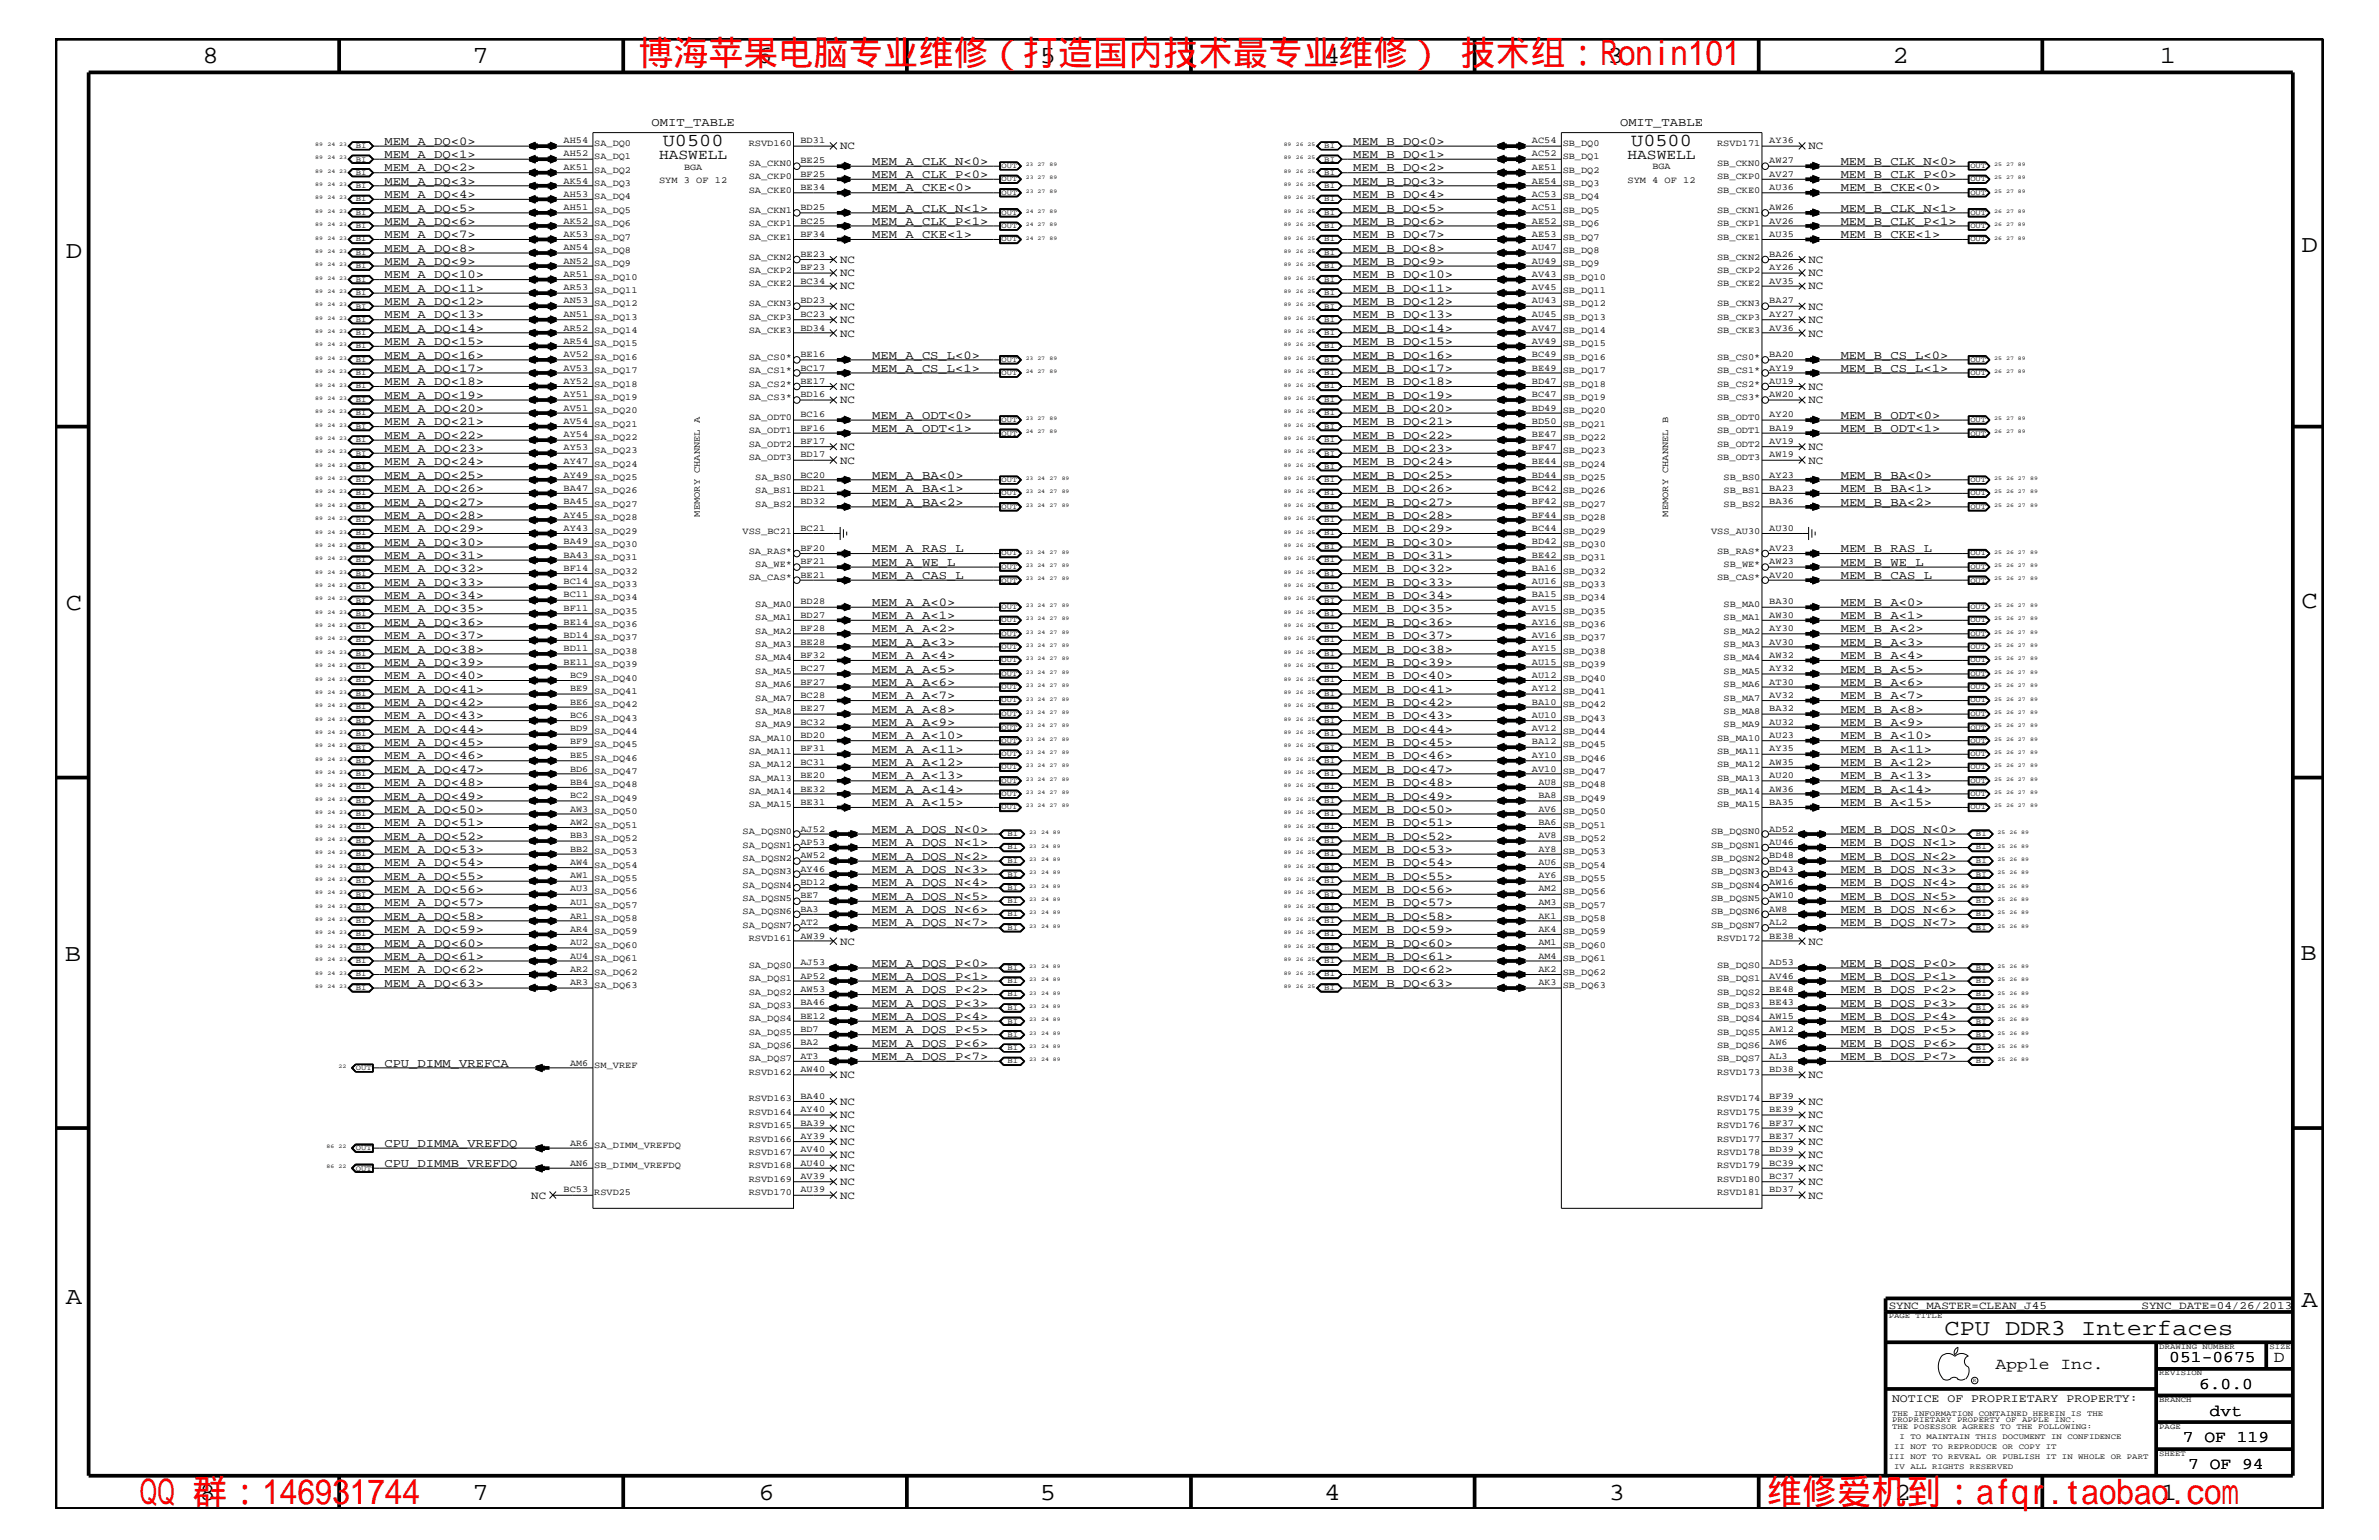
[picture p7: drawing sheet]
<svg xmlns="http://www.w3.org/2000/svg" width="432mm" height="279mm" viewBox="0 0 432 279" stroke-linecap="round" stroke-linejoin="round" font-family="sans-serif">
<defs><g id="words">
<g font-size="6.3" fill="#f00">
<text x="115.9" y="11.9">博海苹果电脑专业维修（打造国内技术最专业维修） 技术组：Ronin101</text>
<text x="25.4" y="272.9">QQ 群：146931744</text>
<text x="320.7" y="272.9">维修爱机到：afqr.taobao.com</text>
</g>
<g font-size="4.5">
<text x="36.7" y="11.5">8</text>
<text x="85.8" y="11.5">7</text>
<text x="137.3" y="11.5">6</text>
<text x="188.7" y="11.5">5</text>
<text x="240.3" y="11.5">4</text>
<text x="291.8" y="11.5">3</text>
<text x="343.5" y="11.5">2</text>
<text x="392" y="11.5">1</text>
<text x="11.9" y="46.8">D</text>
<text x="417.7" y="45.7">D</text>
<text x="11.9" y="110.6">C</text>
<text x="417.7" y="110.3">C</text>
<text x="11.8" y="174.3">B</text>
<text x="417.6" y="174.2">B</text>
<text x="11.9" y="236.7">A</text>
<text x="417.7" y="237.1">A</text>
<text x="36.2" y="272.1">8</text>
<text x="85.8" y="272.1">7</text>
<text x="137.7" y="272.1">6</text>
<text x="188.7" y="272.1">5</text>
<text x="240.4" y="272.1">4</text>
<text x="292" y="272.1">3</text>
<text x="343.9" y="272.1">2</text>
<text x="392.2" y="272.1">1</text>
</g>
<text font-size="4.1" x="352.9" y="242.3">CPU DDR3 Interfaces</text>
<g font-size="3.3">
<text x="120.3" y="26.5">U0500</text>
<text x="296.1" y="26.4">U0500</text>
</g>
<g font-size="3">
<text x="362.2" y="248.4">Apple Inc.</text>
<text x="393.7" y="247.1">051-0675</text>
<text x="399.2" y="252">6.0.0</text>
<text x="412.7" y="247.1">D</text>
<text x="401.1" y="256.8">dvt</text>
<text x="396.2" y="261.6">7 OF 119</text>
<text x="397.2" y="266.6">7 OF 94</text>
</g>
<g font-size="2.6">
<text x="119.6" y="28.9">HASWELL</text>
<text x="295.4" y="28.9">HASWELL</text>
</g>
<g font-size="2.2">
<text x="118.3" y="22.9">OMIT_TABLE</text>
<text x="294" y="22.9">OMIT_TABLE</text>
<text x="69.8" y="26.3">MEM_A_DQ&lt;0&gt;</text>
<text x="69.8" y="28.6">MEM_A_DQ&lt;1&gt;</text>
<text x="158.3" y="29.9">MEM_A_CLK_N&lt;0&gt;</text>
<text x="245.6" y="28.6">MEM_B_DQ&lt;1&gt;</text>
<text x="245.6" y="26.3">MEM_B_DQ&lt;0&gt;</text>
<text x="334.1" y="29.9">MEM_B_CLK_N&lt;0&gt;</text>
<text x="69.8" y="31.1">MEM_A_DQ&lt;2&gt;</text>
<text x="69.8" y="33.6">MEM_A_DQ&lt;3&gt;</text>
<text x="69.8" y="35.9">MEM_A_DQ&lt;4&gt;</text>
<text x="158.3" y="32.3">MEM_A_CLK_P&lt;0&gt;</text>
<text x="158.3" y="34.7">MEM_A_CKE&lt;0&gt;</text>
<text x="245.6" y="35.9">MEM_B_DQ&lt;4&gt;</text>
<text x="245.6" y="33.6">MEM_B_DQ&lt;3&gt;</text>
<text x="245.6" y="31.1">MEM_B_DQ&lt;2&gt;</text>
<text x="334.1" y="32.3">MEM_B_CLK_P&lt;0&gt;</text>
<text x="334.1" y="34.7">MEM_B_CKE&lt;0&gt;</text>
<text x="69.8" y="38.4">MEM_A_DQ&lt;5&gt;</text>
<text x="69.8" y="40.8">MEM_A_DQ&lt;6&gt;</text>
<text x="158.3" y="38.4">MEM_A_CLK_N&lt;1&gt;</text>
<text x="158.3" y="40.8">MEM_A_CLK_P&lt;1&gt;</text>
<text x="245.6" y="40.8">MEM_B_DQ&lt;6&gt;</text>
<text x="245.6" y="38.4">MEM_B_DQ&lt;5&gt;</text>
<text x="334.1" y="38.4">MEM_B_CLK_N&lt;1&gt;</text>
<text x="334.1" y="40.8">MEM_B_CLK_P&lt;1&gt;</text>
<text x="69.8" y="43.2">MEM_A_DQ&lt;7&gt;</text>
<text x="69.8" y="45.7">MEM_A_DQ&lt;8&gt;</text>
<text x="158.3" y="43.2">MEM_A_CKE&lt;1&gt;</text>
<text x="245.6" y="45.7">MEM_B_DQ&lt;8&gt;</text>
<text x="245.6" y="43.2">MEM_B_DQ&lt;7&gt;</text>
<text x="334.1" y="43.2">MEM_B_CKE&lt;1&gt;</text>
<text x="69.8" y="48">MEM_A_DQ&lt;9&gt;</text>
<text x="69.8" y="50.5">MEM_A_DQ&lt;10&gt;</text>
<text x="69.8" y="52.9">MEM_A_DQ&lt;11&gt;</text>
<text x="245.6" y="48">MEM_B_DQ&lt;9&gt;</text>
<text x="245.6" y="52.9">MEM_B_DQ&lt;11&gt;</text>
<text x="245.6" y="50.5">MEM_B_DQ&lt;10&gt;</text>
<text x="69.8" y="55.3">MEM_A_DQ&lt;12&gt;</text>
<text x="69.8" y="57.8">MEM_A_DQ&lt;13&gt;</text>
<text x="245.6" y="57.8">MEM_B_DQ&lt;13&gt;</text>
<text x="245.6" y="55.3">MEM_B_DQ&lt;12&gt;</text>
<text x="69.8" y="62.6">MEM_A_DQ&lt;15&gt;</text>
<text x="69.8" y="65.1">MEM_A_DQ&lt;16&gt;</text>
<text x="69.8" y="60.2">MEM_A_DQ&lt;14&gt;</text>
<text x="158.3" y="65.1">MEM_A_CS_L&lt;0&gt;</text>
<text x="245.6" y="60.2">MEM_B_DQ&lt;14&gt;</text>
<text x="245.6" y="62.6">MEM_B_DQ&lt;15&gt;</text>
<text x="245.6" y="65.1">MEM_B_DQ&lt;16&gt;</text>
<text x="334.1" y="65.1">MEM_B_CS_L&lt;0&gt;</text>
<text x="69.8" y="69.9">MEM_A_DQ&lt;18&gt;</text>
<text x="69.8" y="67.5">MEM_A_DQ&lt;17&gt;</text>
<text x="158.3" y="67.5">MEM_A_CS_L&lt;1&gt;</text>
<text x="245.6" y="67.5">MEM_B_DQ&lt;17&gt;</text>
<text x="245.6" y="69.9">MEM_B_DQ&lt;18&gt;</text>
<text x="334.1" y="67.5">MEM_B_CS_L&lt;1&gt;</text>
<text x="69.8" y="72.3">MEM_A_DQ&lt;19&gt;</text>
<text x="69.8" y="74.7">MEM_A_DQ&lt;20&gt;</text>
<text x="69.8" y="77.2">MEM_A_DQ&lt;21&gt;</text>
<text x="158.3" y="76">MEM_A_ODT&lt;0&gt;</text>
<text x="245.6" y="72.3">MEM_B_DQ&lt;19&gt;</text>
<text x="245.6" y="74.7">MEM_B_DQ&lt;20&gt;</text>
<text x="245.6" y="77.2">MEM_B_DQ&lt;21&gt;</text>
<text x="334.1" y="76">MEM_B_ODT&lt;0&gt;</text>
<text x="69.8" y="79.6">MEM_A_DQ&lt;22&gt;</text>
<text x="69.8" y="82">MEM_A_DQ&lt;23&gt;</text>
<text x="158.3" y="78.3">MEM_A_ODT&lt;1&gt;</text>
<text x="245.6" y="82">MEM_B_DQ&lt;23&gt;</text>
<text x="245.6" y="79.6">MEM_B_DQ&lt;22&gt;</text>
<text x="334.1" y="78.3">MEM_B_ODT&lt;1&gt;</text>
<text x="69.8" y="84.4">MEM_A_DQ&lt;24&gt;</text>
<text x="69.8" y="86.9">MEM_A_DQ&lt;25&gt;</text>
<text x="69.8" y="89.3">MEM_A_DQ&lt;26&gt;</text>
<text x="158.3" y="86.9">MEM_A_BA&lt;0&gt;</text>
<text x="158.3" y="89.3">MEM_A_BA&lt;1&gt;</text>
<text x="245.6" y="84.4">MEM_B_DQ&lt;24&gt;</text>
<text x="245.6" y="86.9">MEM_B_DQ&lt;25&gt;</text>
<text x="245.6" y="89.3">MEM_B_DQ&lt;26&gt;</text>
<text x="334.1" y="86.9">MEM_B_BA&lt;0&gt;</text>
<text x="334.1" y="89.3">MEM_B_BA&lt;1&gt;</text>
<text x="69.8" y="91.7">MEM_A_DQ&lt;27&gt;</text>
<text x="69.8" y="94.2">MEM_A_DQ&lt;28&gt;</text>
<text x="158.3" y="91.7">MEM_A_BA&lt;2&gt;</text>
<text x="245.6" y="94.2">MEM_B_DQ&lt;28&gt;</text>
<text x="245.6" y="91.7">MEM_B_DQ&lt;27&gt;</text>
<text x="334.1" y="91.7">MEM_B_BA&lt;2&gt;</text>
<text x="69.8" y="96.5">MEM_A_DQ&lt;29&gt;</text>
<text x="69.8" y="99">MEM_A_DQ&lt;30&gt;</text>
<text x="69.8" y="101.4">MEM_A_DQ&lt;31&gt;</text>
<text x="158.3" y="100.2">MEM_A_RAS_L</text>
<text x="245.6" y="99">MEM_B_DQ&lt;30&gt;</text>
<text x="245.6" y="96.5">MEM_B_DQ&lt;29&gt;</text>
<text x="245.6" y="101.4">MEM_B_DQ&lt;31&gt;</text>
<text x="334.1" y="100.2">MEM_B_RAS_L</text>
<text x="69.8" y="103.8">MEM_A_DQ&lt;32&gt;</text>
<text x="69.8" y="106.3">MEM_A_DQ&lt;33&gt;</text>
<text x="158.3" y="102.6">MEM_A_WE_L</text>
<text x="158.3" y="105">MEM_A_CAS_L</text>
<text x="245.6" y="106.3">MEM_B_DQ&lt;33&gt;</text>
<text x="245.6" y="103.8">MEM_B_DQ&lt;32&gt;</text>
<text x="334.1" y="102.6">MEM_B_WE_L</text>
<text x="334.1" y="105">MEM_B_CAS_L</text>
<text x="69.8" y="108.7">MEM_A_DQ&lt;34&gt;</text>
<text x="69.8" y="111.1">MEM_A_DQ&lt;35&gt;</text>
<text x="69.8" y="113.6">MEM_A_DQ&lt;36&gt;</text>
<text x="158.3" y="109.9">MEM_A_A&lt;0&gt;</text>
<text x="158.3" y="112.3">MEM_A_A&lt;1&gt;</text>
<text x="245.6" y="111.1">MEM_B_DQ&lt;35&gt;</text>
<text x="245.6" y="108.7">MEM_B_DQ&lt;34&gt;</text>
<text x="245.6" y="113.6">MEM_B_DQ&lt;36&gt;</text>
<text x="334.1" y="109.9">MEM_B_A&lt;0&gt;</text>
<text x="334.1" y="112.3">MEM_B_A&lt;1&gt;</text>
<text x="69.8" y="115.9">MEM_A_DQ&lt;37&gt;</text>
<text x="69.8" y="118.4">MEM_A_DQ&lt;38&gt;</text>
<text x="158.3" y="114.8">MEM_A_A&lt;2&gt;</text>
<text x="158.3" y="117.2">MEM_A_A&lt;3&gt;</text>
<text x="158.3" y="119.6">MEM_A_A&lt;4&gt;</text>
<text x="245.6" y="118.4">MEM_B_DQ&lt;38&gt;</text>
<text x="245.6" y="115.9">MEM_B_DQ&lt;37&gt;</text>
<text x="334.1" y="114.8">MEM_B_A&lt;2&gt;</text>
<text x="334.1" y="117.2">MEM_B_A&lt;3&gt;</text>
<text x="334.1" y="119.6">MEM_B_A&lt;4&gt;</text>
<text x="69.8" y="120.8">MEM_A_DQ&lt;39&gt;</text>
<text x="69.8" y="123.2">MEM_A_DQ&lt;40&gt;</text>
<text x="69.8" y="125.7">MEM_A_DQ&lt;41&gt;</text>
<text x="158.3" y="122">MEM_A_A&lt;5&gt;</text>
<text x="158.3" y="124.4">MEM_A_A&lt;6&gt;</text>
<text x="245.6" y="123.2">MEM_B_DQ&lt;40&gt;</text>
<text x="245.6" y="120.8">MEM_B_DQ&lt;39&gt;</text>
<text x="245.6" y="125.7">MEM_B_DQ&lt;41&gt;</text>
<text x="334.1" y="122">MEM_B_A&lt;5&gt;</text>
<text x="334.1" y="124.4">MEM_B_A&lt;6&gt;</text>
<text x="69.8" y="128">MEM_A_DQ&lt;42&gt;</text>
<text x="69.8" y="130.5">MEM_A_DQ&lt;43&gt;</text>
<text x="158.3" y="126.9">MEM_A_A&lt;7&gt;</text>
<text x="158.3" y="129.3">MEM_A_A&lt;8&gt;</text>
<text x="158.3" y="131.7">MEM_A_A&lt;9&gt;</text>
<text x="245.6" y="130.5">MEM_B_DQ&lt;43&gt;</text>
<text x="245.6" y="128">MEM_B_DQ&lt;42&gt;</text>
<text x="334.1" y="126.9">MEM_B_A&lt;7&gt;</text>
<text x="334.1" y="129.3">MEM_B_A&lt;8&gt;</text>
<text x="334.1" y="131.7">MEM_B_A&lt;9&gt;</text>
<text x="69.8" y="135.3">MEM_A_DQ&lt;45&gt;</text>
<text x="69.8" y="133">MEM_A_DQ&lt;44&gt;</text>
<text x="69.8" y="137.8">MEM_A_DQ&lt;46&gt;</text>
<text x="158.3" y="134.1">MEM_A_A&lt;10&gt;</text>
<text x="158.3" y="136.6">MEM_A_A&lt;11&gt;</text>
<text x="245.6" y="135.3">MEM_B_DQ&lt;45&gt;</text>
<text x="245.6" y="133">MEM_B_DQ&lt;44&gt;</text>
<text x="245.6" y="137.8">MEM_B_DQ&lt;46&gt;</text>
<text x="334.1" y="134.1">MEM_B_A&lt;10&gt;</text>
<text x="334.1" y="136.6">MEM_B_A&lt;11&gt;</text>
<text x="69.8" y="140.2">MEM_A_DQ&lt;47&gt;</text>
<text x="69.8" y="142.6">MEM_A_DQ&lt;48&gt;</text>
<text x="158.3" y="139">MEM_A_A&lt;12&gt;</text>
<text x="158.3" y="141.4">MEM_A_A&lt;13&gt;</text>
<text x="158.3" y="143.9">MEM_A_A&lt;14&gt;</text>
<text x="245.6" y="142.6">MEM_B_DQ&lt;48&gt;</text>
<text x="245.6" y="140.2">MEM_B_DQ&lt;47&gt;</text>
<text x="334.1" y="139">MEM_B_A&lt;12&gt;</text>
<text x="334.1" y="141.4">MEM_B_A&lt;13&gt;</text>
<text x="334.1" y="143.9">MEM_B_A&lt;14&gt;</text>
<text x="69.8" y="149.9">MEM_A_DQ&lt;51&gt;</text>
<text x="69.8" y="145.1">MEM_A_DQ&lt;49&gt;</text>
<text x="69.8" y="147.5">MEM_A_DQ&lt;50&gt;</text>
<text x="158.3" y="146.2">MEM_A_A&lt;15&gt;</text>
<text x="245.6" y="147.5">MEM_B_DQ&lt;50&gt;</text>
<text x="245.6" y="145.1">MEM_B_DQ&lt;49&gt;</text>
<text x="245.6" y="149.9">MEM_B_DQ&lt;51&gt;</text>
<text x="334.1" y="146.2">MEM_B_A&lt;15&gt;</text>
<text x="69.8" y="154.7">MEM_A_DQ&lt;53&gt;</text>
<text x="69.8" y="152.3">MEM_A_DQ&lt;52&gt;</text>
<text x="158.3" y="156">MEM_A_DQS_N&lt;2&gt;</text>
<text x="158.3" y="153.5">MEM_A_DQS_N&lt;1&gt;</text>
<text x="158.3" y="151.1">MEM_A_DQS_N&lt;0&gt;</text>
<text x="245.6" y="154.7">MEM_B_DQ&lt;53&gt;</text>
<text x="245.6" y="152.3">MEM_B_DQ&lt;52&gt;</text>
<text x="334.1" y="156">MEM_B_DQS_N&lt;2&gt;</text>
<text x="334.1" y="153.5">MEM_B_DQS_N&lt;1&gt;</text>
<text x="334.1" y="151.1">MEM_B_DQS_N&lt;0&gt;</text>
<text x="69.8" y="157.2">MEM_A_DQ&lt;54&gt;</text>
<text x="69.8" y="159.6">MEM_A_DQ&lt;55&gt;</text>
<text x="69.8" y="162">MEM_A_DQ&lt;56&gt;</text>
<text x="158.3" y="160.8">MEM_A_DQS_N&lt;4&gt;</text>
<text x="158.3" y="158.4">MEM_A_DQS_N&lt;3&gt;</text>
<text x="245.6" y="159.6">MEM_B_DQ&lt;55&gt;</text>
<text x="245.6" y="157.2">MEM_B_DQ&lt;54&gt;</text>
<text x="245.6" y="162">MEM_B_DQ&lt;56&gt;</text>
<text x="334.1" y="160.8">MEM_B_DQS_N&lt;4&gt;</text>
<text x="334.1" y="158.4">MEM_B_DQS_N&lt;3&gt;</text>
<text x="69.8" y="166.9">MEM_A_DQ&lt;58&gt;</text>
<text x="69.8" y="164.5">MEM_A_DQ&lt;57&gt;</text>
<text x="158.3" y="163.3">MEM_A_DQS_N&lt;5&gt;</text>
<text x="158.3" y="165.6">MEM_A_DQS_N&lt;6&gt;</text>
<text x="245.6" y="166.9">MEM_B_DQ&lt;58&gt;</text>
<text x="245.6" y="164.5">MEM_B_DQ&lt;57&gt;</text>
<text x="334.1" y="165.6">MEM_B_DQS_N&lt;6&gt;</text>
<text x="334.1" y="163.3">MEM_B_DQS_N&lt;5&gt;</text>
<text x="69.8" y="171.7">MEM_A_DQ&lt;60&gt;</text>
<text x="69.8" y="169.3">MEM_A_DQ&lt;59&gt;</text>
<text x="158.3" y="168.1">MEM_A_DQS_N&lt;7&gt;</text>
<text x="245.6" y="171.7">MEM_B_DQ&lt;60&gt;</text>
<text x="245.6" y="169.3">MEM_B_DQ&lt;59&gt;</text>
<text x="334.1" y="168.1">MEM_B_DQS_N&lt;7&gt;</text>
<text x="69.8" y="174.2">MEM_A_DQ&lt;61&gt;</text>
<text x="69.8" y="179">MEM_A_DQ&lt;63&gt;</text>
<text x="69.8" y="176.6">MEM_A_DQ&lt;62&gt;</text>
<text x="158.3" y="177.7">MEM_A_DQS_P&lt;1&gt;</text>
<text x="158.3" y="175.4">MEM_A_DQS_P&lt;0&gt;</text>
<text x="245.6" y="174.2">MEM_B_DQ&lt;61&gt;</text>
<text x="245.6" y="179">MEM_B_DQ&lt;63&gt;</text>
<text x="245.6" y="176.6">MEM_B_DQ&lt;62&gt;</text>
<text x="334.1" y="177.7">MEM_B_DQS_P&lt;1&gt;</text>
<text x="334.1" y="175.4">MEM_B_DQS_P&lt;0&gt;</text>
<text x="158.3" y="185">MEM_A_DQS_P&lt;4&gt;</text>
<text x="158.3" y="182.7">MEM_A_DQS_P&lt;3&gt;</text>
<text x="158.3" y="180.2">MEM_A_DQS_P&lt;2&gt;</text>
<text x="334.1" y="185">MEM_B_DQS_P&lt;4&gt;</text>
<text x="334.1" y="182.7">MEM_B_DQS_P&lt;3&gt;</text>
<text x="334.1" y="180.2">MEM_B_DQS_P&lt;2&gt;</text>
<text x="158.3" y="189.9">MEM_A_DQS_P&lt;6&gt;</text>
<text x="158.3" y="187.5">MEM_A_DQS_P&lt;5&gt;</text>
<text x="334.1" y="187.5">MEM_B_DQS_P&lt;5&gt;</text>
<text x="334.1" y="189.9">MEM_B_DQS_P&lt;6&gt;</text>
<text x="69.8" y="193.6">CPU_DIMM_VREFCA</text>
<text x="158.3" y="192.3">MEM_A_DQS_P&lt;7&gt;</text>
<text x="334.1" y="192.3">MEM_B_DQS_P&lt;7&gt;</text>
<text x="69.8" y="208.1">CPU_DIMMA_VREFDQ</text>
<text x="69.8" y="211.7">CPU_DIMMB_VREFDQ</text>
</g>
<text font-size="2.1" x="343.4" y="254.4">NOTICE OF PROPRIETARY PROPERTY:</text>
<g font-size="2">
<text x="152.5" y="27.1">NC</text>
<text x="328.3" y="27.1">NC</text>
<text x="152.5" y="47.7">NC</text>
<text x="328.3" y="47.7">NC</text>
<text x="152.5" y="50.2">NC</text>
<text x="152.5" y="52.5">NC</text>
<text x="328.3" y="50.2">NC</text>
<text x="328.3" y="52.5">NC</text>
<text x="152.5" y="58.6">NC</text>
<text x="152.5" y="56.2">NC</text>
<text x="328.3" y="56.2">NC</text>
<text x="328.3" y="58.6">NC</text>
<text x="152.5" y="61.1">NC</text>
<text x="328.3" y="61.1">NC</text>
<text x="152.5" y="70.7">NC</text>
<text x="328.3" y="70.7">NC</text>
<text x="152.5" y="73.2">NC</text>
<text x="328.3" y="73.2">NC</text>
<text x="152.5" y="81.6">NC</text>
<text x="328.3" y="81.6">NC</text>
<text x="152.5" y="84.1">NC</text>
<text x="328.3" y="84.1">NC</text>
<text x="152.5" y="171.4">NC</text>
<text x="328.3" y="171.4">NC</text>
<text x="152.5" y="195.6">NC</text>
<text x="328.3" y="195.6">NC</text>
<text x="152.5" y="200.4">NC</text>
<text x="152.5" y="202.9">NC</text>
<text x="328.3" y="202.9">NC</text>
<text x="328.3" y="200.4">NC</text>
<text x="152.5" y="207.7">NC</text>
<text x="152.5" y="205.3">NC</text>
<text x="328.3" y="205.3">NC</text>
<text x="328.3" y="207.7">NC</text>
<text x="152.5" y="215">NC</text>
<text x="152.5" y="212.5">NC</text>
<text x="152.5" y="210.2">NC</text>
<text x="328.3" y="210.2">NC</text>
<text x="328.3" y="215">NC</text>
<text x="328.3" y="212.5">NC</text>
<text x="96.4" y="217.5">NC</text>
<text x="152.5" y="217.5">NC</text>
<text x="328.3" y="217.5">NC</text>
<text x="342.8" y="237.4">SYNC_MASTER=CLEAN_J45</text>
<text x="388.7" y="237.4">SYNC_DATE=04/26/2013</text>
</g>
<g font-size="1.7">
<text x="102.3" y="26">AH54</text>
<text x="102.3" y="28.4">AH52</text>
<text x="107.9" y="26.5">SA_DQ0</text>
<text x="107.9" y="28.9">SA_DQ1</text>
<text x="135.9" y="26.5">RSVD160</text>
<text x="145.3" y="26">BD31</text>
<text x="145.3" y="29.7">BE25</text>
<text x="278" y="26">AC54</text>
<text x="278" y="28.4">AC52</text>
<text x="283.6" y="26.5">SB_DQ0</text>
<text x="283.6" y="28.9">SB_DQ1</text>
<text x="311.7" y="26.5">RSVD171</text>
<text x="321.1" y="26">AY36</text>
<text x="321.1" y="29.7">AW27</text>
<text x="102.3" y="30.8">AK51</text>
<text x="102.3" y="33.3">AK54</text>
<text x="102.3" y="35.7">AH53</text>
<text x="107.9" y="31.4">SA_DQ2</text>
<text x="107.9" y="33.7">SA_DQ3</text>
<text x="119.6" y="33.1">SYM 3 OF 12</text>
<text x="124.2" y="30.8">BGA</text>
<text x="135.9" y="32.5">SA_CKP0</text>
<text x="135.9" y="30.2">SA_CKN0</text>
<text x="135.9" y="35">SA_CKE0</text>
<text x="145.3" y="34.5">BE34</text>
<text x="145.3" y="32">BF25</text>
<text x="278" y="30.8">AE51</text>
<text x="278" y="33.3">AE54</text>
<text x="278" y="35.7">AC53</text>
<text x="283.6" y="31.4">SB_DQ2</text>
<text x="283.6" y="33.7">SB_DQ3</text>
<text x="295.4" y="33.1">SYM 4 OF 12</text>
<text x="299.9" y="30.7">BGA</text>
<text x="311.7" y="30.2">SB_CKN0</text>
<text x="311.7" y="35">SB_CKE0</text>
<text x="311.7" y="32.5">SB_CKP0</text>
<text x="321.1" y="34.5">AU36</text>
<text x="321.1" y="32">AV27</text>
<text x="102.3" y="38.1">AH51</text>
<text x="102.3" y="40.6">AK52</text>
<text x="107.9" y="36.2">SA_DQ4</text>
<text x="107.9" y="38.6">SA_DQ5</text>
<text x="107.9" y="41">SA_DQ6</text>
<text x="135.9" y="41">SA_CKP1</text>
<text x="135.9" y="38.6">SA_CKN1</text>
<text x="145.3" y="38.1">BD25</text>
<text x="145.3" y="40.6">BC25</text>
<text x="278" y="38.1">AC51</text>
<text x="278" y="40.6">AE52</text>
<text x="283.6" y="36.2">SB_DQ4</text>
<text x="283.6" y="38.6">SB_DQ5</text>
<text x="283.6" y="41">SB_DQ6</text>
<text x="311.7" y="38.6">SB_CKN1</text>
<text x="311.7" y="41">SB_CKP1</text>
<text x="321.1" y="38.1">AW26</text>
<text x="321.1" y="40.6">AV26</text>
<text x="102.3" y="43">AK53</text>
<text x="102.3" y="45.4">AN54</text>
<text x="102.3" y="47.9">AN52</text>
<text x="107.9" y="45.9">SA_DQ8</text>
<text x="107.9" y="43.5">SA_DQ7</text>
<text x="135.9" y="43.5">SA_CKE1</text>
<text x="135.9" y="47.1">SA_CKN2</text>
<text x="145.3" y="43">BF34</text>
<text x="145.3" y="46.6">BE23</text>
<text x="278" y="43">AE53</text>
<text x="278" y="45.4">AU47</text>
<text x="278" y="47.9">AU49</text>
<text x="283.6" y="43.5">SB_DQ7</text>
<text x="283.6" y="45.9">SB_DQ8</text>
<text x="311.7" y="43.5">SB_CKE1</text>
<text x="311.7" y="47.1">SB_CKN2</text>
<text x="321.1" y="43">AU35</text>
<text x="321.1" y="46.6">BA26</text>
<text x="102.3" y="50.2">AR51</text>
<text x="102.3" y="52.7">AR53</text>
<text x="107.9" y="53.2">SA_DQ11</text>
<text x="107.9" y="48.3">SA_DQ9</text>
<text x="107.9" y="50.7">SA_DQ10</text>
<text x="135.9" y="49.6">SA_CKP2</text>
<text x="135.9" y="51.9">SA_CKE2</text>
<text x="145.3" y="51.5">BC34</text>
<text x="145.3" y="49.1">BF23</text>
<text x="278" y="50.2">AV43</text>
<text x="278" y="52.7">AV45</text>
<text x="283.6" y="48.3">SB_DQ9</text>
<text x="283.6" y="50.7">SB_DQ10</text>
<text x="283.6" y="53.2">SB_DQ11</text>
<text x="311.7" y="51.9">SB_CKE2</text>
<text x="311.7" y="49.6">SB_CKP2</text>
<text x="321.1" y="51.5">AV35</text>
<text x="321.1" y="49.1">AY26</text>
<text x="102.3" y="55.1">AN53</text>
<text x="102.3" y="57.5">AN51</text>
<text x="102.3" y="60">AR52</text>
<text x="107.9" y="55.6">SA_DQ12</text>
<text x="107.9" y="58">SA_DQ13</text>
<text x="135.9" y="58">SA_CKP3</text>
<text x="135.9" y="55.6">SA_CKN3</text>
<text x="145.3" y="60">BD34</text>
<text x="145.3" y="55.1">BD23</text>
<text x="145.3" y="57.5">BC23</text>
<text x="278" y="55.1">AU43</text>
<text x="278" y="57.5">AU45</text>
<text x="278" y="60">AV47</text>
<text x="283.6" y="55.6">SB_DQ12</text>
<text x="283.6" y="58">SB_DQ13</text>
<text x="311.7" y="55.6">SB_CKN3</text>
<text x="311.7" y="58">SB_CKP3</text>
<text x="321.1" y="60">AV36</text>
<text x="321.1" y="55.1">BA27</text>
<text x="321.1" y="57.5">AY27</text>
<text x="102.3" y="62.3">AR54</text>
<text x="102.3" y="64.8">AV52</text>
<text x="107.9" y="60.4">SA_DQ14</text>
<text x="107.9" y="62.9">SA_DQ15</text>
<text x="107.9" y="65.3">SA_DQ16</text>
<text x="135.9" y="65.3">SA_CS0*</text>
<text x="135.9" y="60.4">SA_CKE3</text>
<text x="145.3" y="64.8">BE16</text>
<text x="278" y="62.3">AV49</text>
<text x="278" y="64.8">BC49</text>
<text x="283.6" y="60.4">SB_DQ14</text>
<text x="283.6" y="62.9">SB_DQ15</text>
<text x="283.6" y="65.3">SB_DQ16</text>
<text x="311.7" y="60.4">SB_CKE3</text>
<text x="311.7" y="65.3">SB_CS0*</text>
<text x="321.1" y="64.8">BA20</text>
<text x="102.3" y="67.3">AV53</text>
<text x="102.3" y="69.6">AY52</text>
<text x="107.9" y="67.7">SA_DQ17</text>
<text x="107.9" y="70.1">SA_DQ18</text>
<text x="135.9" y="67.7">SA_CS1*</text>
<text x="135.9" y="70.1">SA_CS2*</text>
<text x="145.3" y="67.3">BC17</text>
<text x="145.3" y="69.6">BE17</text>
<text x="278" y="67.3">BE49</text>
<text x="278" y="69.6">BD47</text>
<text x="283.6" y="67.7">SB_DQ17</text>
<text x="283.6" y="70.1">SB_DQ18</text>
<text x="311.7" y="67.7">SB_CS1*</text>
<text x="311.7" y="70.1">SB_CS2*</text>
<text x="321.1" y="67.3">AY19</text>
<text x="321.1" y="69.6">AU19</text>
<text x="102.3" y="72.1">AY51</text>
<text x="102.3" y="74.5">AV51</text>
<text x="102.3" y="76.9">AV54</text>
<text x="107.9" y="77.4">SA_DQ21</text>
<text x="107.9" y="75">SA_DQ20</text>
<text x="107.9" y="72.6">SA_DQ19</text>
<text x="135.9" y="76.2">SA_ODT0</text>
<text x="135.9" y="72.6">SA_CS3*</text>
<text x="145.3" y="72.1">BD16</text>
<text x="145.3" y="75.7">BC16</text>
<text x="278" y="72.1">BC47</text>
<text x="278" y="74.5">BD49</text>
<text x="278" y="76.9">BD50</text>
<text x="283.6" y="72.6">SB_DQ19</text>
<text x="283.6" y="75">SB_DQ20</text>
<text x="283.6" y="77.4">SB_DQ21</text>
<text x="311.7" y="72.6">SB_CS3*</text>
<text x="311.7" y="76.2">SB_ODT0</text>
<text x="321.1" y="72.1">AW20</text>
<text x="321.1" y="75.7">AY20</text>
<text x="102.3" y="79.4">AY54</text>
<text x="102.3" y="81.7">AY53</text>
<text x="107.9" y="79.9">SA_DQ22</text>
<text x="107.9" y="82.2">SA_DQ23</text>
<text x="135.9" y="83.5">SA_ODT3</text>
<text x="135.9" y="81.1">SA_ODT2</text>
<text x="135.9" y="78.6">SA_ODT1</text>
<text x="145.3" y="78.2">BF16</text>
<text x="145.3" y="80.5">BF17</text>
<text x="145.3" y="83">BD17</text>
<text x="278" y="79.4">BE47</text>
<text x="278" y="81.7">BF47</text>
<text x="283.6" y="79.9">SB_DQ22</text>
<text x="283.6" y="82.2">SB_DQ23</text>
<text x="311.7" y="78.6">SB_ODT1</text>
<text x="311.7" y="81.1">SB_ODT2</text>
<text x="311.7" y="83.5">SB_ODT3</text>
<text x="321.1" y="78.2">BA19</text>
<text x="321.1" y="80.5">AV19</text>
<text x="321.1" y="83">AW19</text>
<text x="102.3" y="84.2">AY47</text>
<text x="102.3" y="86.6">AY49</text>
<text x="102.3" y="89">BA47</text>
<text x="107.9" y="84.7">SA_DQ24</text>
<text x="107.9" y="87.1">SA_DQ25</text>
<text x="107.9" y="89.5">SA_DQ26</text>
<text x="137.1" y="89.5">SA_BS1</text>
<text x="137.1" y="87.1">SA_BS0</text>
<text x="145.3" y="86.6">BC20</text>
<text x="145.3" y="89">BD21</text>
<text x="278" y="84.2">BE44</text>
<text x="278" y="86.6">BD44</text>
<text x="278" y="89">BC42</text>
<text x="283.6" y="84.7">SB_DQ24</text>
<text x="283.6" y="87.1">SB_DQ25</text>
<text x="283.6" y="89.5">SB_DQ26</text>
<text x="312.8" y="87.1">SB_BS0</text>
<text x="312.8" y="89.5">SB_BS1</text>
<text x="321.1" y="86.6">AY23</text>
<text x="321.1" y="89">BA23</text>
<text x="102.3" y="91.5">BA45</text>
<text x="102.3" y="93.9">AY45</text>
<text x="107.9" y="92">SA_DQ27</text>
<text x="107.9" y="94.3">SA_DQ28</text>
<text x="127" y="93.7" transform="rotate(-90 127 93.7)">MEMORY CHANNEL A</text>
<text x="137.1" y="92">SA_BS2</text>
<text x="145.3" y="91.5">BD32</text>
<text x="278" y="91.5">BF42</text>
<text x="278" y="93.9">BF44</text>
<text x="283.6" y="94.3">SB_DQ28</text>
<text x="283.6" y="92">SB_DQ27</text>
<text x="302.8" y="93.7" transform="rotate(-90 302.8 93.7)">MEMORY CHANNEL B</text>
<text x="312.8" y="92">SB_BS2</text>
<text x="321.1" y="91.5">BA36</text>
<text x="102.3" y="96.3">AY43</text>
<text x="102.3" y="98.7">BA49</text>
<text x="102.3" y="101.2">BA43</text>
<text x="107.9" y="99.3">SA_DQ30</text>
<text x="107.9" y="96.8">SA_DQ29</text>
<text x="107.9" y="101.6">SA_DQ31</text>
<text x="134.8" y="96.8">VSS_BC21</text>
<text x="135.9" y="100.4">SA_RAS*</text>
<text x="145.3" y="99.9">BF20</text>
<text x="145.3" y="96.3">BC21</text>
<text x="278" y="96.3">BC44</text>
<text x="278" y="98.7">BD42</text>
<text x="278" y="101.2">BE42</text>
<text x="283.6" y="96.8">SB_DQ29</text>
<text x="283.6" y="101.6">SB_DQ31</text>
<text x="283.6" y="99.3">SB_DQ30</text>
<text x="310.6" y="96.8">VSS_AU30</text>
<text x="311.7" y="100.4">SB_RAS*</text>
<text x="321.1" y="99.9">AV23</text>
<text x="321.1" y="96.3">AU30</text>
<text x="102.3" y="103.6">BF14</text>
<text x="102.3" y="106">BC14</text>
<text x="107.9" y="104.1">SA_DQ32</text>
<text x="107.9" y="106.5">SA_DQ33</text>
<text x="135.9" y="105.3">SA_CAS*</text>
<text x="137.1" y="102.9">SA_WE*</text>
<text x="145.3" y="104.8">BE21</text>
<text x="145.3" y="102.4">BF21</text>
<text x="278" y="103.6">BA16</text>
<text x="278" y="106">AU16</text>
<text x="283.6" y="104.1">SB_DQ32</text>
<text x="283.6" y="106.5">SB_DQ33</text>
<text x="311.7" y="105.3">SB_CAS*</text>
<text x="312.8" y="102.9">SB_WE*</text>
<text x="321.1" y="104.8">AV20</text>
<text x="321.1" y="102.4">AW23</text>
<text x="102.3" y="108.4">BC11</text>
<text x="102.3" y="110.9">BF11</text>
<text x="102.3" y="113.3">BE14</text>
<text x="107.9" y="108.9">SA_DQ34</text>
<text x="107.9" y="111.4">SA_DQ35</text>
<text x="107.9" y="113.7">SA_DQ36</text>
<text x="137.1" y="110.2">SA_MA0</text>
<text x="137.1" y="112.6">SA_MA1</text>
<text x="145.3" y="109.7">BD28</text>
<text x="145.3" y="112">BD27</text>
<text x="278" y="108.4">BA15</text>
<text x="278" y="110.9">AV15</text>
<text x="278" y="113.3">AY16</text>
<text x="283.6" y="108.9">SB_DQ34</text>
<text x="283.6" y="111.4">SB_DQ35</text>
<text x="283.6" y="113.7">SB_DQ36</text>
<text x="312.8" y="110.2">SB_MA0</text>
<text x="312.8" y="112.6">SB_MA1</text>
<text x="321.1" y="109.7">BA30</text>
<text x="321.1" y="112">AW30</text>
<text x="102.3" y="115.7">BD14</text>
<text x="102.3" y="118.1">BD11</text>
<text x="107.9" y="116.2">SA_DQ37</text>
<text x="107.9" y="118.6">SA_DQ38</text>
<text x="137.1" y="119.8">SA_MA4</text>
<text x="137.1" y="115">SA_MA2</text>
<text x="137.1" y="117.4">SA_MA3</text>
<text x="145.3" y="114.5">BF28</text>
<text x="145.3" y="117">BE28</text>
<text x="145.3" y="119.3">BF32</text>
<text x="278" y="115.7">AV16</text>
<text x="278" y="118.1">AY15</text>
<text x="283.6" y="116.2">SB_DQ37</text>
<text x="283.6" y="118.6">SB_DQ38</text>
<text x="312.8" y="115">SB_MA2</text>
<text x="312.8" y="117.4">SB_MA3</text>
<text x="312.8" y="119.8">SB_MA4</text>
<text x="321.1" y="114.5">AY30</text>
<text x="321.1" y="117">AV30</text>
<text x="321.1" y="119.3">AW32</text>
<text x="102.3" y="120.6">BE11</text>
<text x="103.5" y="123">BC9</text>
<text x="103.5" y="125.4">BE9</text>
<text x="107.9" y="121">SA_DQ39</text>
<text x="107.9" y="123.5">SA_DQ40</text>
<text x="107.9" y="125.9">SA_DQ41</text>
<text x="137.1" y="122.3">SA_MA5</text>
<text x="137.1" y="124.7">SA_MA6</text>
<text x="145.3" y="121.8">BC27</text>
<text x="145.3" y="124.2">BF27</text>
<text x="278" y="120.6">AU15</text>
<text x="278" y="123">AU12</text>
<text x="278" y="125.4">AY12</text>
<text x="283.6" y="121">SB_DQ39</text>
<text x="283.6" y="123.5">SB_DQ40</text>
<text x="283.6" y="125.9">SB_DQ41</text>
<text x="312.8" y="122.3">SB_MA5</text>
<text x="312.8" y="124.7">SB_MA6</text>
<text x="321.1" y="121.8">AY32</text>
<text x="321.1" y="124.2">AT30</text>
<text x="103.5" y="127.9">BE6</text>
<text x="103.5" y="130.2">BC6</text>
<text x="107.9" y="128.3">SA_DQ42</text>
<text x="107.9" y="130.8">SA_DQ43</text>
<text x="137.1" y="131.9">SA_MA9</text>
<text x="137.1" y="129.6">SA_MA8</text>
<text x="137.1" y="127.1">SA_MA7</text>
<text x="145.3" y="126.6">BC28</text>
<text x="145.3" y="129.1">BE27</text>
<text x="145.3" y="131.5">BC32</text>
<text x="278" y="127.9">BA10</text>
<text x="278" y="130.2">AU10</text>
<text x="283.6" y="128.3">SB_DQ42</text>
<text x="283.6" y="130.8">SB_DQ43</text>
<text x="312.8" y="127.1">SB_MA7</text>
<text x="312.8" y="129.6">SB_MA8</text>
<text x="312.8" y="131.9">SB_MA9</text>
<text x="321.1" y="126.6">AV32</text>
<text x="321.1" y="129.1">BA32</text>
<text x="321.1" y="131.5">AU32</text>
<text x="103.5" y="132.7">BD9</text>
<text x="103.5" y="135.1">BF9</text>
<text x="103.5" y="137.5">BE5</text>
<text x="107.9" y="133.2">SA_DQ44</text>
<text x="107.9" y="135.6">SA_DQ45</text>
<text x="135.9" y="136.8">SA_MA11</text>
<text x="135.9" y="134.4">SA_MA10</text>
<text x="145.3" y="133.9">BD20</text>
<text x="145.3" y="136.3">BF31</text>
<text x="278" y="132.7">AV12</text>
<text x="278" y="135.1">BA12</text>
<text x="278" y="137.5">AY10</text>
<text x="283.6" y="133.2">SB_DQ44</text>
<text x="283.6" y="135.6">SB_DQ45</text>
<text x="311.7" y="134.4">SB_MA10</text>
<text x="311.7" y="136.8">SB_MA11</text>
<text x="321.1" y="133.9">AU23</text>
<text x="321.1" y="136.3">AY35</text>
<text x="103.5" y="140">BD6</text>
<text x="103.5" y="142.4">BB4</text>
<text x="107.9" y="142.9">SA_DQ48</text>
<text x="107.9" y="140.4">SA_DQ47</text>
<text x="107.9" y="138">SA_DQ46</text>
<text x="135.9" y="141.7">SA_MA13</text>
<text x="135.9" y="139.2">SA_MA12</text>
<text x="145.3" y="138.7">BC31</text>
<text x="145.3" y="141.2">BE20</text>
<text x="145.3" y="143.6">BE32</text>
<text x="278" y="140">AV10</text>
<text x="279.2" y="142.4">AU8</text>
<text x="283.6" y="138">SB_DQ46</text>
<text x="283.6" y="140.4">SB_DQ47</text>
<text x="283.6" y="142.9">SB_DQ48</text>
<text x="311.7" y="139.2">SB_MA12</text>
<text x="311.7" y="141.7">SB_MA13</text>
<text x="321.1" y="138.7">AW35</text>
<text x="321.1" y="141.2">AU20</text>
<text x="321.1" y="143.6">AW36</text>
<text x="103.5" y="144.8">BC2</text>
<text x="103.5" y="147.3">AW3</text>
<text x="103.5" y="149.6">AW2</text>
<text x="107.9" y="145.3">SA_DQ49</text>
<text x="107.9" y="147.7">SA_DQ50</text>
<text x="135.9" y="144">SA_MA14</text>
<text x="135.9" y="146.5">SA_MA15</text>
<text x="145.3" y="146">BE31</text>
<text x="279.2" y="144.8">BA8</text>
<text x="279.2" y="147.3">AV6</text>
<text x="279.2" y="149.6">BA6</text>
<text x="283.6" y="145.3">SB_DQ49</text>
<text x="283.6" y="147.7">SB_DQ50</text>
<text x="311.7" y="144">SB_MA14</text>
<text x="311.7" y="146.5">SB_MA15</text>
<text x="321.1" y="146">BA35</text>
<text x="103.5" y="152.1">BB3</text>
<text x="103.5" y="154.5">BB2</text>
<text x="107.9" y="150.1">SA_DQ51</text>
<text x="107.9" y="152.6">SA_DQ52</text>
<text x="107.9" y="155">SA_DQ53</text>
<text x="134.8" y="153.8">SA_DQSN1</text>
<text x="134.8" y="151.3">SA_DQSN0</text>
<text x="145.3" y="150.9">AJ52</text>
<text x="145.3" y="153.3">AP53</text>
<text x="145.3" y="155.7">AW52</text>
<text x="279.2" y="152.1">AV8</text>
<text x="279.2" y="154.5">AY8</text>
<text x="283.6" y="150.1">SB_DQ51</text>
<text x="283.6" y="152.6">SB_DQ52</text>
<text x="283.6" y="155">SB_DQ53</text>
<text x="310.6" y="151.3">SB_DQSN0</text>
<text x="310.6" y="153.8">SB_DQSN1</text>
<text x="321.1" y="150.9">AD52</text>
<text x="321.1" y="153.3">AU46</text>
<text x="321.1" y="155.7">BD48</text>
<text x="103.5" y="156.9">AW4</text>
<text x="103.5" y="159.4">AW1</text>
<text x="103.5" y="161.7">AU3</text>
<text x="107.9" y="157.4">SA_DQ54</text>
<text x="107.9" y="159.9">SA_DQ55</text>
<text x="134.8" y="161.1">SA_DQSN4</text>
<text x="134.8" y="158.6">SA_DQSN3</text>
<text x="134.8" y="156.2">SA_DQSN2</text>
<text x="145.3" y="158.2">AY46</text>
<text x="145.3" y="160.6">BD12</text>
<text x="279.2" y="156.9">AU6</text>
<text x="279.2" y="159.4">AY6</text>
<text x="279.2" y="161.7">AM2</text>
<text x="283.6" y="157.4">SB_DQ54</text>
<text x="283.6" y="159.9">SB_DQ55</text>
<text x="310.6" y="158.6">SB_DQSN3</text>
<text x="310.6" y="156.2">SB_DQSN2</text>
<text x="310.6" y="161.1">SB_DQSN4</text>
<text x="321.1" y="158.2">BD43</text>
<text x="321.1" y="160.6">AW16</text>
<text x="103.5" y="164.2">AU1</text>
<text x="103.5" y="166.7">AR1</text>
<text x="107.9" y="162.2">SA_DQ56</text>
<text x="107.9" y="164.7">SA_DQ57</text>
<text x="107.9" y="167.1">SA_DQ58</text>
<text x="134.8" y="165.9">SA_DQSN6</text>
<text x="134.8" y="163.5">SA_DQSN5</text>
<text x="145.3" y="163">BE7</text>
<text x="145.3" y="165.4">BA3</text>
<text x="145.3" y="167.8">AT2</text>
<text x="279.2" y="164.2">AM3</text>
<text x="279.2" y="166.7">AK1</text>
<text x="283.6" y="162.2">SB_DQ56</text>
<text x="283.6" y="164.7">SB_DQ57</text>
<text x="283.6" y="167.1">SB_DQ58</text>
<text x="310.6" y="165.9">SB_DQSN6</text>
<text x="310.6" y="163.5">SB_DQSN5</text>
<text x="321.1" y="163">AW10</text>
<text x="321.1" y="165.4">AW8</text>
<text x="321.1" y="167.8">AL2</text>
<text x="103.5" y="169">AR4</text>
<text x="103.5" y="171.5">AU2</text>
<text x="103.5" y="173.9">AU4</text>
<text x="107.9" y="169.5">SA_DQ59</text>
<text x="107.9" y="172">SA_DQ60</text>
<text x="134.8" y="168.3">SA_DQSN7</text>
<text x="135.9" y="170.7">RSVD161</text>
<text x="145.3" y="170.3">AW39</text>
<text x="279.2" y="169">AK4</text>
<text x="279.2" y="171.5">AM1</text>
<text x="279.2" y="173.9">AM4</text>
<text x="283.6" y="169.5">SB_DQ59</text>
<text x="283.6" y="172">SB_DQ60</text>
<text x="310.6" y="168.3">SB_DQSN7</text>
<text x="311.7" y="170.7">RSVD172</text>
<text x="321.1" y="170.3">BE38</text>
<text x="103.5" y="176.3">AR2</text>
<text x="103.5" y="178.8">AR3</text>
<text x="107.9" y="174.4">SA_DQ61</text>
<text x="107.9" y="176.8">SA_DQ62</text>
<text x="107.9" y="179.3">SA_DQ63</text>
<text x="135.9" y="178">SA_DQS1</text>
<text x="135.9" y="175.6">SA_DQS0</text>
<text x="145.3" y="175.1">AJ53</text>
<text x="145.3" y="177.6">AP52</text>
<text x="145.3" y="179.9">AW53</text>
<text x="279.2" y="176.3">AK2</text>
<text x="279.2" y="178.8">AK3</text>
<text x="283.6" y="174.4">SB_DQ61</text>
<text x="283.6" y="176.8">SB_DQ62</text>
<text x="283.6" y="179.3">SB_DQ63</text>
<text x="311.7" y="175.6">SB_DQS0</text>
<text x="311.7" y="178">SB_DQS1</text>
<text x="321.1" y="175.1">AD53</text>
<text x="321.1" y="177.6">AV46</text>
<text x="321.1" y="179.9">BE48</text>
<text x="135.9" y="185.3">SA_DQS4</text>
<text x="135.9" y="182.9">SA_DQS3</text>
<text x="135.9" y="180.5">SA_DQS2</text>
<text x="145.3" y="182.4">BA46</text>
<text x="145.3" y="184.9">BE12</text>
<text x="311.7" y="182.9">SB_DQS3</text>
<text x="311.7" y="185.3">SB_DQS4</text>
<text x="311.7" y="180.5">SB_DQS2</text>
<text x="321.1" y="182.4">BE43</text>
<text x="321.1" y="184.9">AW15</text>
<text x="135.9" y="190.2">SA_DQS6</text>
<text x="135.9" y="187.7">SA_DQS5</text>
<text x="145.3" y="187.2">BD7</text>
<text x="145.3" y="189.7">BA2</text>
<text x="311.7" y="187.7">SB_DQS5</text>
<text x="311.7" y="190.2">SB_DQS6</text>
<text x="321.1" y="187.2">AW12</text>
<text x="321.1" y="189.7">AW6</text>
<text x="103.5" y="193.3">AM6</text>
<text x="107.9" y="193.7">SM_VREF</text>
<text x="135.9" y="192.6">SA_DQS7</text>
<text x="135.9" y="195">RSVD162</text>
<text x="145.3" y="194.5">AW40</text>
<text x="145.3" y="192.1">AT3</text>
<text x="311.7" y="195">RSVD173</text>
<text x="311.7" y="192.6">SB_DQS7</text>
<text x="321.1" y="194.5">BD38</text>
<text x="321.1" y="192.1">AL3</text>
<text x="135.9" y="202.3">RSVD164</text>
<text x="135.9" y="199.8">RSVD163</text>
<text x="145.3" y="201.8">AY40</text>
<text x="145.3" y="199.3">BA40</text>
<text x="311.7" y="202.3">RSVD175</text>
<text x="311.7" y="199.8">RSVD174</text>
<text x="321.1" y="201.8">BE39</text>
<text x="321.1" y="199.3">BF39</text>
<text x="103.5" y="207.9">AR6</text>
<text x="107.9" y="208.3">SA_DIMM_VREFDQ</text>
<text x="135.9" y="204.7">RSVD165</text>
<text x="135.9" y="209.6">RSVD167</text>
<text x="135.9" y="207.1">RSVD166</text>
<text x="145.3" y="209.1">AV40</text>
<text x="145.3" y="206.6">AY39</text>
<text x="145.3" y="204.2">BA39</text>
<text x="311.7" y="209.6">RSVD178</text>
<text x="311.7" y="207.1">RSVD177</text>
<text x="311.7" y="204.7">RSVD176</text>
<text x="321.1" y="209.1">BD39</text>
<text x="321.1" y="206.6">BE37</text>
<text x="321.1" y="204.2">BF37</text>
<text x="103.5" y="211.5">AN6</text>
<text x="107.9" y="211.9">SB_DIMM_VREFDQ</text>
<text x="135.9" y="211.9">RSVD168</text>
<text x="135.9" y="214.4">RSVD169</text>
<text x="145.3" y="211.5">AU40</text>
<text x="145.3" y="213.9">AV39</text>
<text x="311.7" y="214.4">RSVD180</text>
<text x="311.7" y="211.9">RSVD179</text>
<text x="321.1" y="213.9">BC37</text>
<text x="321.1" y="211.5">BC39</text>
<text x="102.3" y="216.4">BC53</text>
<text x="107.9" y="216.9">RSVD25</text>
<text x="135.9" y="216.9">RSVD170</text>
<text x="145.3" y="216.4">AU39</text>
<text x="311.7" y="216.9">RSVD181</text>
<text x="321.1" y="216.4">BD37</text>
</g>
<g font-size="1.4">
<text x="64.6" y="26.9">BI</text>
<text x="64.6" y="29.3">BI</text>
<text x="240.4" y="26.9">BI</text>
<text x="240.4" y="29.3">BI</text>
<text x="64.6" y="31.7">BI</text>
<text x="64.6" y="34.1">BI</text>
<text x="181.8" y="32.9">OUT</text>
<text x="181.8" y="35.3">OUT</text>
<text x="181.8" y="30.5">OUT</text>
<text x="240.4" y="31.7">BI</text>
<text x="240.4" y="34.1">BI</text>
<text x="357.6" y="30.5">OUT</text>
<text x="357.6" y="32.9">OUT</text>
<text x="357.6" y="35.3">OUT</text>
<text x="64.6" y="36.5">BI</text>
<text x="64.6" y="39">BI</text>
<text x="64.6" y="41.4">BI</text>
<text x="181.8" y="39">OUT</text>
<text x="181.8" y="41.4">OUT</text>
<text x="240.4" y="36.5">BI</text>
<text x="240.4" y="39">BI</text>
<text x="240.4" y="41.4">BI</text>
<text x="357.6" y="39">OUT</text>
<text x="357.6" y="41.4">OUT</text>
<text x="64.6" y="43.8">BI</text>
<text x="64.6" y="46.3">BI</text>
<text x="181.8" y="43.8">OUT</text>
<text x="240.4" y="43.8">BI</text>
<text x="240.4" y="46.3">BI</text>
<text x="357.6" y="43.8">OUT</text>
<text x="64.6" y="48.7">BI</text>
<text x="64.6" y="51.1">BI</text>
<text x="64.6" y="53.5">BI</text>
<text x="240.4" y="48.7">BI</text>
<text x="240.4" y="51.1">BI</text>
<text x="240.4" y="53.5">BI</text>
<text x="64.6" y="56">BI</text>
<text x="64.6" y="58.4">BI</text>
<text x="240.4" y="56">BI</text>
<text x="240.4" y="58.4">BI</text>
<text x="64.6" y="63.2">BI</text>
<text x="64.6" y="60.8">BI</text>
<text x="64.6" y="65.6">BI</text>
<text x="181.8" y="65.6">OUT</text>
<text x="240.4" y="60.8">BI</text>
<text x="240.4" y="63.2">BI</text>
<text x="240.4" y="65.6">BI</text>
<text x="357.6" y="65.6">OUT</text>
<text x="64.6" y="68.1">BI</text>
<text x="64.6" y="70.5">BI</text>
<text x="181.8" y="68.1">OUT</text>
<text x="240.4" y="68.1">BI</text>
<text x="240.4" y="70.5">BI</text>
<text x="357.6" y="68.1">OUT</text>
<text x="64.6" y="72.9">BI</text>
<text x="64.6" y="75.4">BI</text>
<text x="64.6" y="77.8">BI</text>
<text x="181.8" y="76.6">OUT</text>
<text x="240.4" y="72.9">BI</text>
<text x="240.4" y="75.4">BI</text>
<text x="240.4" y="77.8">BI</text>
<text x="357.6" y="76.6">OUT</text>
<text x="64.6" y="82.7">BI</text>
<text x="64.6" y="80.2">BI</text>
<text x="181.8" y="79">OUT</text>
<text x="240.4" y="80.2">BI</text>
<text x="240.4" y="82.7">BI</text>
<text x="357.6" y="79">OUT</text>
<text x="64.6" y="85">BI</text>
<text x="64.6" y="87.5">BI</text>
<text x="64.6" y="89.9">BI</text>
<text x="181.8" y="89.9">OUT</text>
<text x="181.8" y="87.5">OUT</text>
<text x="240.4" y="85">BI</text>
<text x="240.4" y="87.5">BI</text>
<text x="240.4" y="89.9">BI</text>
<text x="357.6" y="87.5">OUT</text>
<text x="357.6" y="89.9">OUT</text>
<text x="64.6" y="92.3">BI</text>
<text x="64.6" y="94.8">BI</text>
<text x="181.8" y="92.3">OUT</text>
<text x="240.4" y="92.3">BI</text>
<text x="240.4" y="94.8">BI</text>
<text x="357.6" y="92.3">OUT</text>
<text x="64.6" y="97.1">BI</text>
<text x="64.6" y="99.6">BI</text>
<text x="181.8" y="100.8">OUT</text>
<text x="240.4" y="97.1">BI</text>
<text x="240.4" y="99.6">BI</text>
<text x="357.6" y="100.8">OUT</text>
<text x="64.6" y="102.1">BI</text>
<text x="64.6" y="104.4">BI</text>
<text x="64.6" y="106.9">BI</text>
<text x="181.8" y="103.2">OUT</text>
<text x="181.8" y="105.7">OUT</text>
<text x="240.4" y="102.1">BI</text>
<text x="240.4" y="104.4">BI</text>
<text x="240.4" y="106.9">BI</text>
<text x="357.6" y="105.7">OUT</text>
<text x="357.6" y="103.2">OUT</text>
<text x="64.6" y="109.3">BI</text>
<text x="64.6" y="111.7">BI</text>
<text x="181.8" y="110.5">OUT</text>
<text x="181.8" y="112.9">OUT</text>
<text x="240.4" y="109.3">BI</text>
<text x="240.4" y="111.7">BI</text>
<text x="357.6" y="110.5">OUT</text>
<text x="357.6" y="112.9">OUT</text>
<text x="64.6" y="114.2">BI</text>
<text x="64.6" y="116.5">BI</text>
<text x="64.6" y="119">BI</text>
<text x="181.8" y="115.3">OUT</text>
<text x="181.8" y="117.8">OUT</text>
<text x="240.4" y="114.2">BI</text>
<text x="240.4" y="116.5">BI</text>
<text x="240.4" y="119">BI</text>
<text x="357.6" y="115.3">OUT</text>
<text x="357.6" y="117.8">OUT</text>
<text x="64.6" y="121.4">BI</text>
<text x="64.6" y="123.8">BI</text>
<text x="181.8" y="120.2">OUT</text>
<text x="181.8" y="122.6">OUT</text>
<text x="181.8" y="125.1">OUT</text>
<text x="240.4" y="121.4">BI</text>
<text x="240.4" y="123.8">BI</text>
<text x="357.6" y="125.1">OUT</text>
<text x="357.6" y="122.6">OUT</text>
<text x="357.6" y="120.2">OUT</text>
<text x="64.6" y="126.3">BI</text>
<text x="64.6" y="128.7">BI</text>
<text x="64.6" y="131.1">BI</text>
<text x="181.8" y="127.5">OUT</text>
<text x="181.8" y="129.9">OUT</text>
<text x="240.4" y="126.3">BI</text>
<text x="240.4" y="128.7">BI</text>
<text x="240.4" y="131.1">BI</text>
<text x="357.6" y="127.5">OUT</text>
<text x="357.6" y="129.9">OUT</text>
<text x="64.6" y="133.5">BI</text>
<text x="64.6" y="136">BI</text>
<text x="181.8" y="132.4">OUT</text>
<text x="181.8" y="134.7">OUT</text>
<text x="181.8" y="137.2">OUT</text>
<text x="240.4" y="133.5">BI</text>
<text x="240.4" y="136">BI</text>
<text x="357.6" y="137.2">OUT</text>
<text x="357.6" y="134.7">OUT</text>
<text x="357.6" y="132.4">OUT</text>
<text x="64.6" y="140.8">BI</text>
<text x="64.6" y="138.4">BI</text>
<text x="64.6" y="143.2">BI</text>
<text x="181.8" y="139.6">OUT</text>
<text x="181.8" y="142">OUT</text>
<text x="240.4" y="138.4">BI</text>
<text x="240.4" y="140.8">BI</text>
<text x="240.4" y="143.2">BI</text>
<text x="357.6" y="139.6">OUT</text>
<text x="357.6" y="142">OUT</text>
<text x="64.6" y="145.7">BI</text>
<text x="64.6" y="148.1">BI</text>
<text x="181.8" y="144.5">OUT</text>
<text x="181.8" y="146.8">OUT</text>
<text x="240.4" y="145.7">BI</text>
<text x="240.4" y="148.1">BI</text>
<text x="357.6" y="144.5">OUT</text>
<text x="357.6" y="146.8">OUT</text>
<text x="64.6" y="150.5">BI</text>
<text x="64.6" y="152.9">BI</text>
<text x="64.6" y="155.4">BI</text>
<text x="182.9" y="151.8">BI</text>
<text x="182.9" y="154.1">BI</text>
<text x="240.4" y="150.5">BI</text>
<text x="240.4" y="152.9">BI</text>
<text x="240.4" y="155.4">BI</text>
<text x="358.6" y="151.8">BI</text>
<text x="358.6" y="154.1">BI</text>
<text x="64.6" y="160.2">BI</text>
<text x="64.6" y="157.8">BI</text>
<text x="182.9" y="161.4">BI</text>
<text x="182.9" y="159">BI</text>
<text x="182.9" y="156.6">BI</text>
<text x="240.4" y="157.8">BI</text>
<text x="240.4" y="160.2">BI</text>
<text x="358.6" y="159">BI</text>
<text x="358.6" y="156.6">BI</text>
<text x="358.6" y="161.4">BI</text>
<text x="64.6" y="162.7">BI</text>
<text x="64.6" y="165">BI</text>
<text x="64.6" y="167.5">BI</text>
<text x="182.9" y="163.9">BI</text>
<text x="182.9" y="166.2">BI</text>
<text x="240.4" y="162.7">BI</text>
<text x="240.4" y="165">BI</text>
<text x="240.4" y="167.5">BI</text>
<text x="358.6" y="163.9">BI</text>
<text x="358.6" y="166.2">BI</text>
<text x="64.6" y="169.9">BI</text>
<text x="64.6" y="172.3">BI</text>
<text x="182.9" y="168.7">BI</text>
<text x="240.4" y="169.9">BI</text>
<text x="240.4" y="172.3">BI</text>
<text x="358.6" y="168.7">BI</text>
<text x="64.6" y="174.8">BI</text>
<text x="64.6" y="179.6">BI</text>
<text x="64.6" y="177.2">BI</text>
<text x="182.9" y="178.4">BI</text>
<text x="182.9" y="176">BI</text>
<text x="240.4" y="174.8">BI</text>
<text x="240.4" y="177.2">BI</text>
<text x="240.4" y="179.6">BI</text>
<text x="358.6" y="178.4">BI</text>
<text x="358.6" y="176">BI</text>
<text x="182.9" y="185.7">BI</text>
<text x="182.9" y="183.2">BI</text>
<text x="182.9" y="180.8">BI</text>
<text x="358.6" y="185.7">BI</text>
<text x="358.6" y="183.2">BI</text>
<text x="358.6" y="180.8">BI</text>
<text x="182.9" y="190.5">BI</text>
<text x="182.9" y="188.1">BI</text>
<text x="358.6" y="188.1">BI</text>
<text x="358.6" y="190.5">BI</text>
<text x="64.6" y="194.2">OUT</text>
<text x="182.9" y="192.9">BI</text>
<text x="358.6" y="192.9">BI</text>
<text x="64.6" y="208.7">OUT</text>
<text x="64.6" y="212.4">OUT</text>
<text x="342.8" y="239.2">PAGE TITLE</text>
<text x="391.9" y="244.7">DRAWING NUMBER</text>
<text x="411.9" y="244.7">SIZE</text>
<text x="391.9" y="249.5">REVISION</text>
<text x="343.4" y="256.8">THE INFORMATION CONTAINED HEREIN IS THE</text>
<text x="391.9" y="254.4">BRANCH</text>
<text x="343.4" y="258">PROPRIETARY PROPERTY OF APPLE INC.</text>
<text x="343.4" y="259.3">THE POSESSOR AGREES TO THE FOLLOWING:</text>
<text x="343.8" y="262.9">II NOT TO REPRODUCE OR COPY IT</text>
<text x="344.8" y="261.1">I TO MAINTAIN THIS DOCUMENT IN CONFIDENCE</text>
<text x="391.9" y="259.3">PAGE</text>
<text x="342.8" y="264.7">III NOT TO REVEAL OR PUBLISH IT IN WHOLE OR PART</text>
<text x="343.8" y="266.6">IV ALL RIGHTS RESERVED</text>
<text x="391.9" y="264.1">SHEET</text>
</g>
<g font-size="1">
<text x="57.2" y="26.5">89</text>
<text x="57.2" y="28.9">89</text>
<text x="59.4" y="26.5">24 23</text>
<text x="59.4" y="28.9">24 23</text>
<text x="233" y="26.5">89</text>
<text x="233" y="28.9">89</text>
<text x="235.2" y="26.5">26 25</text>
<text x="235.2" y="28.9">26 25</text>
<text x="57.2" y="31.4">89</text>
<text x="57.2" y="33.7">89</text>
<text x="59.4" y="31.4">24 23</text>
<text x="59.4" y="33.7">24 23</text>
<text x="186.2" y="30.2">23 27</text>
<text x="186.2" y="32.5">23 27</text>
<text x="186.2" y="35">23 27</text>
<text x="190.5" y="30.2">89</text>
<text x="190.5" y="32.5">89</text>
<text x="190.5" y="35">89</text>
<text x="233" y="31.4">89</text>
<text x="233" y="33.7">89</text>
<text x="235.2" y="31.4">26 25</text>
<text x="235.2" y="33.7">26 25</text>
<text x="362" y="30.2">25</text>
<text x="362" y="32.5">25</text>
<text x="362" y="35">25</text>
<text x="364.2" y="30.2">27 89</text>
<text x="364.2" y="32.5">27 89</text>
<text x="364.2" y="35">27 89</text>
<text x="57.2" y="36.2">89</text>
<text x="57.2" y="38.6">89</text>
<text x="57.2" y="41">89</text>
<text x="59.4" y="36.2">24 23</text>
<text x="59.4" y="38.6">24 23</text>
<text x="59.4" y="41">24 23</text>
<text x="186.2" y="38.6">24 27</text>
<text x="186.2" y="41">24 27</text>
<text x="190.5" y="38.6">89</text>
<text x="190.5" y="41">89</text>
<text x="233" y="36.2">89</text>
<text x="233" y="38.6">89</text>
<text x="233" y="41">89</text>
<text x="235.2" y="36.2">26 25</text>
<text x="235.2" y="38.6">26 25</text>
<text x="235.2" y="41">26 25</text>
<text x="362" y="38.6">26</text>
<text x="362" y="41">26</text>
<text x="364.2" y="38.6">27 89</text>
<text x="364.2" y="41">27 89</text>
<text x="57.2" y="43.5">89</text>
<text x="57.2" y="45.9">89</text>
<text x="59.4" y="43.5">24 23</text>
<text x="59.4" y="45.9">24 23</text>
<text x="186.2" y="43.5">24 27</text>
<text x="190.5" y="43.5">89</text>
<text x="233" y="43.5">89</text>
<text x="233" y="45.9">89</text>
<text x="235.2" y="43.5">26 25</text>
<text x="235.2" y="45.9">26 25</text>
<text x="362" y="43.5">26</text>
<text x="364.2" y="43.5">27 89</text>
<text x="57.2" y="48.3">89</text>
<text x="57.2" y="50.7">89</text>
<text x="57.2" y="53.2">89</text>
<text x="59.4" y="48.3">24 23</text>
<text x="59.4" y="50.7">24 23</text>
<text x="59.4" y="53.2">24 23</text>
<text x="233" y="48.3">89</text>
<text x="233" y="50.7">89</text>
<text x="233" y="53.2">89</text>
<text x="235.2" y="48.3">26 25</text>
<text x="235.2" y="50.7">26 25</text>
<text x="235.2" y="53.2">26 25</text>
<text x="57.2" y="55.6">89</text>
<text x="57.2" y="58">89</text>
<text x="59.4" y="55.6">24 23</text>
<text x="59.4" y="58">24 23</text>
<text x="233" y="55.6">89</text>
<text x="233" y="58">89</text>
<text x="235.2" y="55.6">26 25</text>
<text x="235.2" y="58">26 25</text>
<text x="57.2" y="62.9">89</text>
<text x="57.2" y="60.4">89</text>
<text x="57.2" y="65.3">89</text>
<text x="59.4" y="62.9">24 23</text>
<text x="59.4" y="60.4">24 23</text>
<text x="59.4" y="65.3">24 23</text>
<text x="186.2" y="65.3">23 27</text>
<text x="190.5" y="65.3">89</text>
<text x="233" y="60.4">89</text>
<text x="233" y="62.9">89</text>
<text x="233" y="65.3">89</text>
<text x="235.2" y="60.4">26 25</text>
<text x="235.2" y="62.9">26 25</text>
<text x="235.2" y="65.3">26 25</text>
<text x="362" y="65.3">25</text>
<text x="364.2" y="65.3">27 89</text>
<text x="57.2" y="67.7">89</text>
<text x="57.2" y="70.1">89</text>
<text x="59.4" y="67.7">24 23</text>
<text x="59.4" y="70.1">24 23</text>
<text x="186.2" y="67.7">24 27</text>
<text x="190.5" y="67.7">89</text>
<text x="233" y="67.7">89</text>
<text x="233" y="70.1">89</text>
<text x="235.2" y="67.7">26 25</text>
<text x="235.2" y="70.1">26 25</text>
<text x="362" y="67.7">26</text>
<text x="364.2" y="67.7">27 89</text>
<text x="57.2" y="72.6">89</text>
<text x="57.2" y="75">89</text>
<text x="57.2" y="77.4">89</text>
<text x="59.4" y="72.6">24 23</text>
<text x="59.4" y="75">24 23</text>
<text x="59.4" y="77.4">24 23</text>
<text x="186.2" y="76.2">23 27</text>
<text x="190.5" y="76.2">89</text>
<text x="233" y="72.6">89</text>
<text x="233" y="75">89</text>
<text x="233" y="77.4">89</text>
<text x="235.2" y="72.6">26 25</text>
<text x="235.2" y="75">26 25</text>
<text x="235.2" y="77.4">26 25</text>
<text x="362" y="76.2">25</text>
<text x="364.2" y="76.2">27 89</text>
<text x="57.2" y="82.2">89</text>
<text x="57.2" y="79.9">89</text>
<text x="59.4" y="82.2">24 23</text>
<text x="59.4" y="79.9">24 23</text>
<text x="186.2" y="78.6">24 27</text>
<text x="190.5" y="78.6">89</text>
<text x="233" y="79.9">89</text>
<text x="233" y="82.2">89</text>
<text x="235.2" y="79.9">26 25</text>
<text x="235.2" y="82.2">26 25</text>
<text x="362" y="78.6">26</text>
<text x="364.2" y="78.6">27 89</text>
<text x="57.2" y="84.7">89</text>
<text x="57.2" y="87.1">89</text>
<text x="57.2" y="89.5">89</text>
<text x="59.4" y="84.7">24 23</text>
<text x="59.4" y="87.1">24 23</text>
<text x="59.4" y="89.5">24 23</text>
<text x="186.2" y="89.5">23 24</text>
<text x="186.2" y="87.1">23 24</text>
<text x="190.5" y="89.5">27</text>
<text x="190.5" y="87.1">27</text>
<text x="192.7" y="89.5">89</text>
<text x="192.7" y="87.1">89</text>
<text x="233" y="84.7">89</text>
<text x="233" y="87.1">89</text>
<text x="233" y="89.5">89</text>
<text x="235.2" y="84.7">26 25</text>
<text x="235.2" y="87.1">26 25</text>
<text x="235.2" y="89.5">26 25</text>
<text x="362" y="87.1">25</text>
<text x="362" y="89.5">25</text>
<text x="364.2" y="87.1">26 27</text>
<text x="364.2" y="89.5">26 27</text>
<text x="368.5" y="87.1">89</text>
<text x="368.5" y="89.5">89</text>
<text x="57.2" y="92">89</text>
<text x="57.2" y="94.3">89</text>
<text x="59.4" y="92">24 23</text>
<text x="59.4" y="94.3">24 23</text>
<text x="186.2" y="92">23 24</text>
<text x="190.5" y="92">27</text>
<text x="192.7" y="92">89</text>
<text x="233" y="92">89</text>
<text x="233" y="94.3">89</text>
<text x="235.2" y="92">26 25</text>
<text x="235.2" y="94.3">26 25</text>
<text x="362" y="92">25</text>
<text x="364.2" y="92">26 27</text>
<text x="368.5" y="92">89</text>
<text x="57.2" y="96.8">89</text>
<text x="57.2" y="101.6">89</text>
<text x="57.2" y="99.3">89</text>
<text x="59.4" y="96.8">24 23</text>
<text x="59.4" y="101.6">24 23</text>
<text x="59.4" y="99.3">24 23</text>
<text x="186.2" y="100.4">23 24</text>
<text x="190.5" y="100.4">27</text>
<text x="192.7" y="100.4">89</text>
<text x="233" y="96.8">89</text>
<text x="233" y="99.3">89</text>
<text x="233" y="101.6">89</text>
<text x="235.2" y="96.8">26 25</text>
<text x="235.2" y="99.3">26 25</text>
<text x="235.2" y="101.6">26 25</text>
<text x="362" y="100.4">25</text>
<text x="364.2" y="100.4">26 27</text>
<text x="368.5" y="100.4">89</text>
<text x="57.2" y="104.1">89</text>
<text x="57.2" y="106.5">89</text>
<text x="59.4" y="104.1">24 23</text>
<text x="59.4" y="106.5">24 23</text>
<text x="186.2" y="102.9">23 24</text>
<text x="186.2" y="105.3">23 24</text>
<text x="190.5" y="102.9">27</text>
<text x="190.5" y="105.3">27</text>
<text x="192.7" y="102.9">89</text>
<text x="192.7" y="105.3">89</text>
<text x="233" y="104.1">89</text>
<text x="233" y="106.5">89</text>
<text x="235.2" y="104.1">26 25</text>
<text x="235.2" y="106.5">26 25</text>
<text x="362" y="105.3">25</text>
<text x="362" y="102.9">25</text>
<text x="364.2" y="105.3">26 27</text>
<text x="364.2" y="102.9">26 27</text>
<text x="368.5" y="105.3">89</text>
<text x="368.5" y="102.9">89</text>
<text x="57.2" y="108.9">89</text>
<text x="57.2" y="111.4">89</text>
<text x="57.2" y="113.7">89</text>
<text x="59.4" y="108.9">24 23</text>
<text x="59.4" y="111.4">24 23</text>
<text x="59.4" y="113.7">24 23</text>
<text x="186.2" y="110.2">23 24</text>
<text x="186.2" y="112.6">23 24</text>
<text x="190.5" y="110.2">27</text>
<text x="190.5" y="112.6">27</text>
<text x="192.7" y="110.2">89</text>
<text x="192.7" y="112.6">89</text>
<text x="233" y="108.9">89</text>
<text x="233" y="111.4">89</text>
<text x="233" y="113.7">89</text>
<text x="235.2" y="108.9">26 25</text>
<text x="235.2" y="111.4">26 25</text>
<text x="235.2" y="113.7">26 25</text>
<text x="362" y="110.2">25</text>
<text x="362" y="112.6">25</text>
<text x="364.2" y="110.2">26 27</text>
<text x="364.2" y="112.6">26 27</text>
<text x="368.5" y="110.2">89</text>
<text x="368.5" y="112.6">89</text>
<text x="57.2" y="116.2">89</text>
<text x="57.2" y="118.6">89</text>
<text x="59.4" y="116.2">24 23</text>
<text x="59.4" y="118.6">24 23</text>
<text x="186.2" y="115">23 24</text>
<text x="186.2" y="117.4">23 24</text>
<text x="186.2" y="119.8">23 24</text>
<text x="190.5" y="115">27</text>
<text x="190.5" y="117.4">27</text>
<text x="190.5" y="119.8">27</text>
<text x="192.7" y="115">89</text>
<text x="192.7" y="117.4">89</text>
<text x="192.7" y="119.8">89</text>
<text x="233" y="116.2">89</text>
<text x="233" y="118.6">89</text>
<text x="235.2" y="116.2">26 25</text>
<text x="235.2" y="118.6">26 25</text>
<text x="362" y="115">25</text>
<text x="362" y="117.4">25</text>
<text x="362" y="119.8">25</text>
<text x="364.2" y="115">26 27</text>
<text x="364.2" y="117.4">26 27</text>
<text x="364.2" y="119.8">26 27</text>
<text x="368.5" y="115">89</text>
<text x="368.5" y="117.4">89</text>
<text x="368.5" y="119.8">89</text>
<text x="57.2" y="121">89</text>
<text x="57.2" y="123.5">89</text>
<text x="57.2" y="125.9">89</text>
<text x="59.4" y="121">24 23</text>
<text x="59.4" y="123.5">24 23</text>
<text x="59.4" y="125.9">24 23</text>
<text x="186.2" y="122.3">23 24</text>
<text x="186.2" y="124.7">23 24</text>
<text x="190.5" y="122.3">27</text>
<text x="190.5" y="124.7">27</text>
<text x="192.7" y="122.3">89</text>
<text x="192.7" y="124.7">89</text>
<text x="233" y="121">89</text>
<text x="233" y="123.5">89</text>
<text x="233" y="125.9">89</text>
<text x="235.2" y="121">26 25</text>
<text x="235.2" y="123.5">26 25</text>
<text x="235.2" y="125.9">26 25</text>
<text x="362" y="124.7">25</text>
<text x="362" y="122.3">25</text>
<text x="364.2" y="124.7">26 27</text>
<text x="364.2" y="122.3">26 27</text>
<text x="368.5" y="124.7">89</text>
<text x="368.5" y="122.3">89</text>
<text x="57.2" y="128.3">89</text>
<text x="57.2" y="130.8">89</text>
<text x="59.4" y="128.3">24 23</text>
<text x="59.4" y="130.8">24 23</text>
<text x="186.2" y="127.1">23 24</text>
<text x="186.2" y="129.6">23 24</text>
<text x="186.2" y="131.9">23 24</text>
<text x="190.5" y="127.1">27</text>
<text x="190.5" y="129.6">27</text>
<text x="190.5" y="131.9">27</text>
<text x="192.7" y="127.1">89</text>
<text x="192.7" y="129.6">89</text>
<text x="192.7" y="131.9">89</text>
<text x="233" y="128.3">89</text>
<text x="233" y="130.8">89</text>
<text x="235.2" y="128.3">26 25</text>
<text x="235.2" y="130.8">26 25</text>
<text x="362" y="127.1">25</text>
<text x="362" y="129.6">25</text>
<text x="362" y="131.9">25</text>
<text x="364.2" y="127.1">26 27</text>
<text x="364.2" y="129.6">26 27</text>
<text x="364.2" y="131.9">26 27</text>
<text x="368.5" y="127.1">89</text>
<text x="368.5" y="129.6">89</text>
<text x="368.5" y="131.9">89</text>
<text x="57.2" y="133.2">89</text>
<text x="57.2" y="135.6">89</text>
<text x="59.4" y="133.2">24 23</text>
<text x="59.4" y="135.6">24 23</text>
<text x="186.2" y="134.4">23 24</text>
<text x="186.2" y="136.8">23 24</text>
<text x="190.5" y="134.4">27</text>
<text x="190.5" y="136.8">27</text>
<text x="192.7" y="134.4">89</text>
<text x="192.7" y="136.8">89</text>
<text x="233" y="133.2">89</text>
<text x="233" y="135.6">89</text>
<text x="235.2" y="133.2">26 25</text>
<text x="235.2" y="135.6">26 25</text>
<text x="362" y="136.8">25</text>
<text x="362" y="134.4">25</text>
<text x="364.2" y="136.8">26 27</text>
<text x="364.2" y="134.4">26 27</text>
<text x="368.5" y="136.8">89</text>
<text x="368.5" y="134.4">89</text>
<text x="57.2" y="140.4">89</text>
<text x="57.2" y="138">89</text>
<text x="57.2" y="142.9">89</text>
<text x="59.4" y="140.4">24 23</text>
<text x="59.4" y="138">24 23</text>
<text x="59.4" y="142.9">24 23</text>
<text x="186.2" y="139.2">23 24</text>
<text x="186.2" y="141.7">23 24</text>
<text x="190.5" y="139.2">27</text>
<text x="190.5" y="141.7">27</text>
<text x="192.7" y="139.2">89</text>
<text x="192.7" y="141.7">89</text>
<text x="233" y="138">89</text>
<text x="233" y="140.4">89</text>
<text x="233" y="142.9">89</text>
<text x="235.2" y="138">26 25</text>
<text x="235.2" y="140.4">26 25</text>
<text x="235.2" y="142.9">26 25</text>
<text x="362" y="139.2">25</text>
<text x="362" y="141.7">25</text>
<text x="364.2" y="139.2">26 27</text>
<text x="364.2" y="141.7">26 27</text>
<text x="368.5" y="139.2">89</text>
<text x="368.5" y="141.7">89</text>
<text x="57.2" y="145.3">89</text>
<text x="57.2" y="147.7">89</text>
<text x="59.4" y="145.3">24 23</text>
<text x="59.4" y="147.7">24 23</text>
<text x="186.2" y="144">23 24</text>
<text x="186.2" y="146.5">23 24</text>
<text x="190.5" y="144">27</text>
<text x="190.5" y="146.5">27</text>
<text x="192.7" y="144">89</text>
<text x="192.7" y="146.5">89</text>
<text x="233" y="145.3">89</text>
<text x="233" y="147.7">89</text>
<text x="235.2" y="145.3">26 25</text>
<text x="235.2" y="147.7">26 25</text>
<text x="362" y="144">25</text>
<text x="362" y="146.5">25</text>
<text x="364.2" y="144">26 27</text>
<text x="364.2" y="146.5">26 27</text>
<text x="368.5" y="144">89</text>
<text x="368.5" y="146.5">89</text>
<text x="57.2" y="150.1">89</text>
<text x="57.2" y="152.6">89</text>
<text x="57.2" y="155">89</text>
<text x="59.4" y="150.1">24 23</text>
<text x="59.4" y="152.6">24 23</text>
<text x="59.4" y="155">24 23</text>
<text x="186.8" y="151.3">23</text>
<text x="186.8" y="153.8">23</text>
<text x="189" y="151.3">24 89</text>
<text x="189" y="153.8">24 89</text>
<text x="233" y="150.1">89</text>
<text x="233" y="152.6">89</text>
<text x="233" y="155">89</text>
<text x="235.2" y="150.1">26 25</text>
<text x="235.2" y="152.6">26 25</text>
<text x="235.2" y="155">26 25</text>
<text x="362.5" y="151.3">25</text>
<text x="362.5" y="153.8">25</text>
<text x="364.8" y="151.3">26 89</text>
<text x="364.8" y="153.8">26 89</text>
<text x="57.2" y="159.9">89</text>
<text x="57.2" y="157.4">89</text>
<text x="59.4" y="159.9">24 23</text>
<text x="59.4" y="157.4">24 23</text>
<text x="186.8" y="161.1">23</text>
<text x="186.8" y="158.6">23</text>
<text x="186.8" y="156.2">23</text>
<text x="189" y="161.1">24 89</text>
<text x="189" y="158.6">24 89</text>
<text x="189" y="156.2">24 89</text>
<text x="233" y="157.4">89</text>
<text x="233" y="159.9">89</text>
<text x="235.2" y="157.4">26 25</text>
<text x="235.2" y="159.9">26 25</text>
<text x="362.5" y="158.6">25</text>
<text x="362.5" y="156.2">25</text>
<text x="362.5" y="161.1">25</text>
<text x="364.8" y="158.6">26 89</text>
<text x="364.8" y="156.2">26 89</text>
<text x="364.8" y="161.1">26 89</text>
<text x="57.2" y="162.2">89</text>
<text x="57.2" y="164.7">89</text>
<text x="57.2" y="167.1">89</text>
<text x="59.4" y="162.2">24 23</text>
<text x="59.4" y="164.7">24 23</text>
<text x="59.4" y="167.1">24 23</text>
<text x="186.8" y="163.5">23</text>
<text x="186.8" y="165.9">23</text>
<text x="189" y="163.5">24 89</text>
<text x="189" y="165.9">24 89</text>
<text x="233" y="162.2">89</text>
<text x="233" y="164.7">89</text>
<text x="233" y="167.1">89</text>
<text x="235.2" y="162.2">26 25</text>
<text x="235.2" y="164.7">26 25</text>
<text x="235.2" y="167.1">26 25</text>
<text x="362.5" y="163.5">25</text>
<text x="362.5" y="165.9">25</text>
<text x="364.8" y="163.5">26 89</text>
<text x="364.8" y="165.9">26 89</text>
<text x="57.2" y="169.5">89</text>
<text x="57.2" y="172">89</text>
<text x="59.4" y="169.5">24 23</text>
<text x="59.4" y="172">24 23</text>
<text x="186.8" y="168.3">23</text>
<text x="189" y="168.3">24 89</text>
<text x="233" y="169.5">89</text>
<text x="233" y="172">89</text>
<text x="235.2" y="169.5">26 25</text>
<text x="235.2" y="172">26 25</text>
<text x="362.5" y="168.3">25</text>
<text x="364.8" y="168.3">26 89</text>
<text x="57.2" y="174.4">89</text>
<text x="57.2" y="179.3">89</text>
<text x="57.2" y="176.8">89</text>
<text x="59.4" y="174.4">24 23</text>
<text x="59.4" y="179.3">24 23</text>
<text x="59.4" y="176.8">24 23</text>
<text x="186.8" y="178">23</text>
<text x="186.8" y="175.6">23</text>
<text x="189" y="178">24 89</text>
<text x="189" y="175.6">24 89</text>
<text x="233" y="174.4">89</text>
<text x="233" y="176.8">89</text>
<text x="233" y="179.3">89</text>
<text x="235.2" y="174.4">26 25</text>
<text x="235.2" y="176.8">26 25</text>
<text x="235.2" y="179.3">26 25</text>
<text x="362.5" y="178">25</text>
<text x="362.5" y="175.6">25</text>
<text x="364.8" y="178">26 89</text>
<text x="364.8" y="175.6">26 89</text>
<text x="186.8" y="185.3">23</text>
<text x="186.8" y="182.9">23</text>
<text x="186.8" y="180.5">23</text>
<text x="189" y="185.3">24 89</text>
<text x="189" y="182.9">24 89</text>
<text x="189" y="180.5">24 89</text>
<text x="362.5" y="185.3">25</text>
<text x="362.5" y="182.9">25</text>
<text x="362.5" y="180.5">25</text>
<text x="364.8" y="185.3">26 89</text>
<text x="364.8" y="182.9">26 89</text>
<text x="364.8" y="180.5">26 89</text>
<text x="186.8" y="190.2">23</text>
<text x="186.8" y="187.7">23</text>
<text x="189" y="190.2">24 89</text>
<text x="189" y="187.7">24 89</text>
<text x="362.5" y="187.7">25</text>
<text x="362.5" y="190.2">25</text>
<text x="364.8" y="187.7">26 89</text>
<text x="364.8" y="190.2">26 89</text>
<text x="61.5" y="193.7">22</text>
<text x="186.8" y="192.6">23</text>
<text x="189" y="192.6">24 89</text>
<text x="362.5" y="192.6">25</text>
<text x="364.8" y="192.6">26 89</text>
<text x="59.3" y="208.3">86</text>
<text x="61.5" y="208.3">22</text>
<text x="59.3" y="211.9">86</text>
<text x="61.5" y="211.9">22</text>
<text x="358.1" y="250.7">R</text>
</g>
</g></defs>
<g fill="none" stroke="#000" stroke-width=".18">
<path d="M63.2 28.9l.7-.8h3.2l.7 .8-.7 .7h-3.2zM63.2 38.6l.7-.7h3.2l.7 .7-.7 .8h-3.2zM63.9 25.8h3.2l.6 .7-.6 .7h-3.2M63.9 25.8l-.7 .7 .7 .7M63.9 28.2l-.6 .7 .6 .7h3.2l.6-.7M63.9 28.2h3.2l.6 .7-.6 .7h-3.2M63.9 28.2l-.7 .7 .7 .7M63.9 30.7h3.2l.6 .6-.6 .7h-3.2M63.9 30.7l-.7 .6 .7 .7M63.9 30.7l-.6 .6 .6 .7M63.9 33h3.2l.6 .7-.6 .8h-3.2M63.9 33l-.7 .7 .7 .8"/>
<path d="M63.9 35.5h3.2l.6 .7-.6 .6h-3.2M63.9 35.5l-.7 .7 .7 .6M63.9 35.5l-.6 .7 .6 .6M63.9 37.9h3.2l.6 .7-.6 .7h-3.2M63.9 37.9l-.7 .7 .7 .7M63.9 25.8h3.2l.7 .7-.7 .7h-3.2M63.9 30.6h3.2l.7 .7-.7 .8h-3.2l-.7-.8zM63.9 33h3.2l.7 .7-.7 .8h-3.2M63.9 35.4h3.2l.7 .8-.7 .7h-3.2l-.7-.7zM63.9 28.2h3.2l.6 .7-.7 .6h-3l-.6-.6 .6-.6h3l.7 .6h39.9M63.9 30.7h3.2l.6 .6-.7 .6h-3l-.6-.6 .6-.6h3l.7 .6h39.9M63.9 35.5h3.2l.6 .7-.7 .6h-3l-.6-.6 .6-.6h3l.7 .6h39.9"/>
<path d="M67.7 26.5l-.6 .6h-3.2l-.6-.6 .6-.7h3.2l.6 .7-.7 .6h-3l-.6-.6 .6-.7h3l.7 .7h39.9M67.7 31.3l-.6 .7h-3.2M67.7 36.2l-.6 .6h-3.2M67.7 38.6l-.6 .7h-3.2M107.6 24.1h36.4v195.1h-36.4zM107.6 33.7h-39.9l-.7-.6h-3l-.6 .6 .6 .7h3l.7-.7-.6-.6h-3.2l-.6 .6 .6 .7h3.2l.6-.7M107.6 38.6h-39.9l-.7-.6h-3l-.6 .6 .6 .6h3l.7-.6-.6-.7h-3.2l-.6 .7 .6 .7M144 32.5h37.6M144 35h37.6M144 26.5h7.3M145.2 38.6h36.4M145.2 30.2h36.4"/>
<path d="M150.6 25.8l1.3 1.3M151.9 25.8l-1.3 1.3M181.5 31.8h3.2M181.5 34.3h3.2M181.5 31.8h3.2l.7 .7-.7 .8h-3.2zM181.5 34.2h3.2l.7 .8-.7 .7h-3.2zM181.5 37.9h3.2l.7 .7-.7 .8h-3.2zM181.5 33.2h3.2M181.5 35.7h3.2M181.5 39.3h3.2M181.5 29.5h3.2l.6 .7-.6 .5h-3.2zM181.5 31.8v1.4"/>
<path d="M181.5 34.3v1.4M181.6 31.9h3l.6 .6-.6 .6h-3zM181.6 29.5v1.2M181.6 34.4h3l.6 .6-.6 .6h-3zM181.6 38h3l.6 .6-.6 .6h-3zM184.6 29.5l.6 .7-.6 .5M184.7 29.4h-3.2v1.4h3.2M184.7 39.3l.6-.7-.6-.7h-3.2v1.4M184.7 29.4l.7 .8-.7 .6M184.7 31.8l.6 .7-.6 .7M184.7 34.3l.6 .7-.6 .7M184.7 37.9l.6 .7-.6 .7"/>
<path d="M184.7 29.4l.6 .8-.6 .6M238.9 28.9l.8-.8h3.1l.8 .8-.8 .7h-3.1zM238.9 38.6l.8-.7h3.1l.8 .7-.8 .8h-3.1zM239.7 25.8h3.1l.8 .7-.8 .7h-3.1M239.7 30.6h3.1l.8 .7-.8 .8h-3.1l-.8-.8zM239.7 33h3.1l.8 .7-.8 .8h-3.1M239.7 35.4h3.1l.8 .8-.8 .7h-3.1l-.8-.7zM239.7 25.8h3.1l.7 .7-.7 .6h-3M239.7 28.2h3.1l.7 .7-.7 .7h-3l-.7-.7 .7-.7h3l.7 .7-.7 .7h-3.1l-.7-.7zM239.7 30.7h3.1l.7 .6-.7 .7h-3l-.7-.7 .7-.6h3l.7 .6-.7 .7h-3.1l-.7-.7zM239.7 33h3.1l.7 .7-.7 .7h-3M239.7 35.5h3.1l.7 .7-.7 .6h-3l-.7-.6 .7-.7h3l.7 .7-.7 .6h-3.1l-.7-.6z"/>
<path d="M239.7 25.8l-.8 .7 .8 .7M239.7 25.8l-.7 .7 .7 .7M239.7 33l-.8 .7 .8 .8M239.7 33l-.7 .7 .7 .8M239.7 37.9h3.1l.7 .7-.7 .7h-3l-.7-.7 .7-.7h3l.7 .7-.7 .7h-3.1l-.7-.7zM239.8 25.8l-.7 .7 .7 .6M239.8 25.8l-.6 .7 .6 .6M239.8 33.1l-.7 .6 .7 .7M239.8 33.1l-.6 .6 .6 .7M239.8 25.8h3l.7 .7-.7 .7h-3.1M239.8 33.1h3l.7 .6-.7 .8h-3.1M239.8 25.8h3l.6 .7h40"/>
<path d="M239.8 33.1h3l.6 .6h40M243.4 26.5l-.6 .6h-3M243.4 28.9l-.6 .6h-3l-.6-.6 .6-.6h3l.6 .6h40M243.4 33.7l-.6 .7h-3M243.4 36.2l-.6 .6h-3l-.6-.6 .6-.6h3l.6 .6h40M243.4 38.6l-.6 .6h-3l-.6-.6 .6-.6h3l.6 .6h40M283.4 24.1h36.4v195.1h-36.4zM283.4 31.3h-40l-.6-.6h-3l-.6 .6 .6 .6h3l.6-.6M319.8 32.5h37.6M319.8 35h37.6M319.8 26.5h7.3M321 38.6h36.4"/>
<path d="M321 30.2h36.4M326.5 25.8l1.2 1.3M327.7 25.8l-1.2 1.3M357.2 31.8h3.2l.8 .7-.8 .8h-3.2zM357.2 34.2h3.2l.8 .8-.8 .7h-3.2zM357.2 37.9h3.2l.8 .7-.8 .8h-3.2zM357.3 37.9h3.1l.6 .7M357.3 29.5h3.1l.6 .7M357.3 37.9v1.4h3.1M357.3 29.4v1.4M357.4 31.9h3l.6 .6-.6 .6h-3zM357.4 34.4h3l.6 .6-.6 .6h-3z"/>
<path d="M357.4 38h3l.6 .6-.6 .6h-3zM357.4 29.5v1.2M360.4 29.5l.6 .7M360.4 31.8h-3.1v1.4h3.1M360.4 34.3h-3.1v1.4h3.1M360.4 29.4h-3.2v1.4h3.2M360.4 31.8l.6 .7M360.4 34.3l.6 .7M360.4 29.4l.7 .8-.7 .6M360.4 31.8l.7 .7-.7 .7M360.4 34.3l.7 .7-.7 .7M360.4 37.9l.7 .7-.7 .7"/>
<path d="M360.4 29.4l.8 .8-.8 .6M361 30.2l-.6 .5h-3.1M361 32.5l-.6 .7M361 35l-.6 .7M361 38.6l-.6 .7M361 30.2l-.6 .5M63.2 45.9l.7-.8h3.2l.7 .8-.7 .8h-3.2zM63.2 55.6l.7-.8h3.2l.7 .8-.7 .7h-3.2zM63.9 40.3h3.2l.6 .7-.6 .8h-3.2M63.9 40.3l-.7 .7 .7 .8M63.9 42.8h3.2l.6 .6-.6 .7h-3.2M63.9 42.8l-.7 .6 .7 .7"/>
<path d="M63.9 42.8l-.6 .6 .6 .7M63.9 45.1h3.2l.6 .8-.6 .7h-3.2l-.7-.7zM63.9 47.6h3.2l.6 .7-.6 .7h-3.2l-.7-.7zM63.9 50.1h3.2l.6 .6-.6 .7h-3.2M63.9 50.1l-.7 .6 .7 .7M63.9 50.1l-.6 .6 .6 .7M63.9 52.4h3.2l.6 .8-.6 .7h-3.2M63.9 52.4l-.7 .8 .7 .7M63.9 54.9l-.6 .7 .6 .6h3.2l.6-.6M63.9 54.9h3.2l.6 .7-.6 .7h-3.2M63.9 54.9l-.7 .7 .7 .7M63.9 57.3h3.2l.6 .7-.6 .7h-3.2"/>
<path d="M63.9 57.3l-.7 .7 .7 .7M63.9 57.3l-.6 .7 .6 .7M63.9 59.7h3.2l.6 .7-.6 .7h-3.2M63.9 59.7l-.7 .7 .7 .7M63.9 40.3h3.2l.7 .7-.7 .8h-3.2M63.9 42.7h3.2l.7 .7-.7 .8h-3.2l-.7-.8zM63.9 47.5h3.2l.7 .8-.7 .7h-3.2l-.7-.7zM63.9 50h3.2l.7 .7-.7 .8h-3.2l-.7-.8zM63.9 52.4h3.2l.7 .8-.7 .7h-3.2M63.9 57.2h3.2l.7 .8-.7 .8h-3.2l-.7-.8zM63.9 59.7h3.2l.7 .7-.7 .7h-3.2M63.9 42.8h3.2l.6 .6-.7 .6h-3l-.6-.6 .6-.5h3l.7 .5h39.9"/>
<path d="M63.9 50.1h3.2l.6 .6-.7 .6h-3l-.6-.6 .6-.6h3l.7 .6h39.9M63.9 54.9h3.2l.6 .7-.7 .5h-3l-.6-.5 .6-.6h3l.7 .6h39.9M63.9 57.3h3.2l.6 .7-.7 .6h-3l-.6-.6 .6-.6h3l.7 .6h39.9M67.7 43.4l-.6 .7h-3.2M67.7 45.9l-.6 .6h-3.2l-.6-.6 .6-.7h3.2l.6 .7-.7 .6h-3l-.6-.6 .6-.6h3l.7 .6h39.9M67.7 50.7l-.6 .7h-3.2M67.7 53.2l-.6 .6h-3.2l-.6-.6 .6-.7h3.2l.6 .7-.7 .6h-3l-.6-.6 .6-.7h3l.7 .7h39.9M67.7 58l-.6 .7h-3.2M107.6 41h-39.9l-.7-.6h-3l-.6 .6 .6 .7h3l.7-.7-.6-.6h-3.2l-.6 .6 .6 .7h3.2l.6-.7M107.6 48.3h-39.9l-.7-.6h-3l-.6 .6 .6 .6h3l.7-.6-.6-.6h-3.2l-.6 .6 .6 .7h3.2l.6-.7M144 41h37.6M144 43.4h37.6"/>
<path d="M144 58h7.3M144 49.5h7.3M144 51.9h7.3M145.2 55.6h6.1M145.2 47.1h6.1M150.6 57.4l1.3 1.2M150.6 59.8l1.3 1.3M150.6 46.5l1.3 1.2M150.6 48.9l1.3 1.2M150.6 51.3l1.3 1.2M150.6 55l1.3 1.1M151.9 57.4l-1.3 1.2"/>
<path d="M151.9 59.8l-1.3 1.3M151.9 46.5l-1.3 1.2M151.9 48.9l-1.3 1.2M151.9 51.3l-1.3 1.2M151.9 55l-1.3 1.1M181.5 42.8h3.2M181.5 42.7h3.2l.7 .7-.7 .8h-3.2zM181.5 44.1h3.2M181.5 40.4h3.2l.6 .6-.6 .7h-3.2zM181.5 42.8v1.3M181.6 40.4v1.3M181.6 42.9h3l.6 .5-.6 .6h-3z"/>
<path d="M184.6 40.4l.6 .6-.6 .7M184.7 40.3h-3.2v1.5h3.2M184.7 40.3l.7 .7-.7 .8M184.7 40.3l.6 .7-.6 .8M184.7 42.8l.6 .6-.6 .7M238.9 45.9l.8-.8h3.1l.8 .8-.8 .8h-3.1zM238.9 55.6l.8-.8h3.1l.8 .8-.8 .7h-3.1zM239.7 40.3h3.1l.8 .7-.8 .8h-3.1M239.7 42.7h3.1l.8 .7-.8 .8h-3.1l-.8-.8zM239.7 47.5h3.1l.8 .8-.8 .7h-3.1l-.8-.7zM239.7 50h3.1l.8 .7-.8 .8h-3.1l-.8-.8zM239.7 52.4h3.1l.8 .8-.8 .7h-3.1"/>
<path d="M239.7 57.2h3.1l.8 .8-.8 .8h-3.1l-.8-.8zM239.7 59.7h3.1l.8 .7-.8 .7h-3.1M239.7 40.3h3.1l.7 .7-.7 .7h-3M239.7 42.8h3.1l.7 .6-.7 .7h-3l-.7-.7 .7-.6h3l.7 .6-.7 .7h-3.1l-.7-.7zM239.7 45.1h3.1l.7 .8-.7 .6h-3M239.7 50.1h3.1l.7 .6-.7 .7h-3l-.7-.7 .7-.6h3l.7 .6-.7 .7h-3.1l-.7-.7zM239.7 52.4h3.1l.7 .8-.7 .6h-3M239.7 54.9h3.1l.7 .7-.7 .6h-3l-.7-.6 .7-.7h3l.7 .7-.7 .7h-3.1l-.7-.7zM239.7 57.3h3.1l.7 .7-.7 .7h-3l-.7-.7 .7-.7h3l.7 .7-.7 .7h-3.1l-.7-.7zM239.7 59.7h3.1l.7 .7-.7 .7h-3M239.7 40.3l-.8 .7 .8 .8M239.7 40.3l-.7 .7 .7 .8"/>
<path d="M239.7 45.1l-.7 .8 .7 .7h3.1l.7-.7-.7-.7h-3l-.7 .7 .7 .6M239.7 52.4l-.8 .8 .8 .7M239.7 52.4l-.7 .8 .7 .7M239.7 59.7l-.8 .7 .8 .7M239.7 59.7l-.7 .7 .7 .7M239.8 40.4l-.7 .6 .7 .7M239.8 40.4l-.6 .6 .6 .7M239.8 47.7l-.6 .6 .6 .6h3l.6-.6M239.8 47.7l-.7 .6 .7 .7h3l.7-.7-.7-.7h-3.1l-.7 .7 .7 .7M239.8 52.5l-.7 .7 .7 .6M239.8 52.5l-.6 .7 .6 .6M239.8 59.8l-.7 .6 .7 .7"/>
<path d="M239.8 59.8l-.6 .6 .6 .7M239.8 40.4h3l.7 .6-.7 .8h-3.1M239.8 47.7h3l.7 .6-.7 .7h-3.1M239.8 52.5h3l.7 .7-.7 .7h-3.1M239.8 59.8h3l.7 .6-.7 .7h-3.1M239.8 40.4h3l.6 .6h40M239.8 47.7h3l.6 .6h40M239.8 52.5h3l.6 .7h40M239.8 59.8h3l.6 .6h40M243.4 41l-.6 .7h-3M243.4 43.4l-.6 .6h-3l-.6-.6 .6-.5h3l.6 .5h40M243.4 45.9l-.6 .6h-3"/>
<path d="M243.4 53.2l-.6 .6h-3M243.4 55.6l-.6 .5h-3l-.6-.5 .6-.6h3l.6 .6h40M283.4 45.9h-40l-.6-.6h-3l-.6 .6 .6 .6M283.4 50.7h-40l-.6-.6h-3l-.6 .6 .6 .6h3l.6-.6M283.4 58h-40l-.6-.6h-3l-.6 .6 .6 .6h3l.6-.6M319.8 41h37.6M319.8 43.4h37.6M319.8 58h7.3M319.8 49.5h7.3M319.8 51.9h7.3M321 55.6h6.1M321 47.1h6.1"/>
<path d="M326.5 55l1.2 1.1M326.5 48.9l1.2 1.2M326.5 46.5l1.2 1.2M326.5 51.3l1.2 1.2M326.5 57.4l1.2 1.2M326.5 59.8l1.2 1.3M327.7 48.9l-1.2 1.2M327.7 46.5l-1.2 1.2M327.7 51.3l-1.2 1.2M327.7 55l-1.2 1.1M327.7 57.4l-1.2 1.2M327.7 59.8l-1.2 1.3"/>
<path d="M357.2 42.7h3.2l.8 .7-.8 .8h-3.2zM357.3 40.4h3.1l.6 .6M357.3 40.3v1.5M357.4 42.9h3l.6 .5-.6 .6h-3zM357.4 40.4v1.3M360.4 40.4l.6 .6M360.4 40.3h-3.2v1.5h3.2M360.4 42.8h-3.1v1.3h3.1M360.4 42.8l.6 .6M360.4 40.3l.7 .7-.7 .8M360.4 42.8l.7 .6-.7 .7M360.4 40.3l.8 .7-.8 .8"/>
<path d="M361 41l-.6 .7h-3.1M361 43.4l-.6 .7M361 41l-.6 .7M63.2 65.3l.7-.8h3.2l.7 .8-.7 .8h-3.2zM63.2 72.6l.7-.8h3.2l.7 .8-.7 .7h-3.2zM63.9 62.2h3.2l.6 .6-.6 .7h-3.2M63.9 62.2l-.7 .6 .7 .7M63.9 62.2l-.6 .6 .6 .7M63.9 64.5h3.2l.6 .8-.6 .7h-3.2M63.9 64.5l-.7 .8 .7 .7M63.9 67h3.2l.6 .7-.6 .7h-3.2M63.9 67l-.7 .7 .7 .7"/>
<path d="M63.9 69.4h3.2l.6 .7-.6 .7h-3.2M63.9 69.4l-.7 .7 .7 .7M63.9 69.4l-.6 .7 .6 .7M63.9 71.8h3.2l.6 .8-.6 .7h-3.2l-.7-.7zM63.9 74.3h3.2l.6 .6-.6 .8h-3.2l-.7-.8zM63.9 76.7h3.2l.6 .7-.6 .7h-3.2M63.9 76.7l-.7 .7 .7 .7M63.9 76.7l-.6 .7 .6 .7M63.9 79.1h3.2l.6 .8-.6 .6h-3.2M63.9 79.1l-.7 .8 .7 .6M63.9 62.1h3.2l.7 .7-.7 .8h-3.2l-.7-.8zM63.9 67h3.2l.7 .7-.7 .7h-3.2"/>
<path d="M63.9 69.4h3.2l.7 .7-.7 .8h-3.2l-.7-.8zM63.9 74.2h3.2l.7 .7-.7 .8h-3.2l-.7-.8zM63.9 76.6h3.2l.7 .8-.7 .8h-3.2l-.7-.8zM63.9 79.1h3.2l.7 .8-.7 .6h-3.2M63.9 62.2h3.2l.6 .6-.7 .6h-3l-.6-.6 .6-.6h3l.7 .6h39.9M63.9 69.4h3.2l.6 .7-.7 .6h-3l-.6-.6 .6-.6h3l.7 .6h39.9M63.9 76.7h3.2l.6 .7-.7 .6h-3l-.6-.6 .6-.6h3l.7 .6h39.9M67.7 62.8l-.6 .7h-3.2M67.7 65.3l-.6 .7h-3.2M67.7 70.1l-.6 .7h-3.2M67.7 72.6l-.6 .6h-3.2l-.6-.6 .6-.7h3.2l.6 .7-.7 .6h-3l-.6-.6 .6-.6h3l.7 .6h39.9M67.7 77.4l-.6 .7h-3.2"/>
<path d="M67.7 79.9l-.6 .5h-3.2l-.6-.5 .6-.7h3.2l.6 .7-.7 .5h-3l-.6-.5 .6-.7h3l.7 .7h39.9M107.6 60.4h-39.9l-.7-.6h-3l-.6 .6 .6 .7h3l.7-.7-.6-.6h-3.2l-.6 .6 .6 .7h3.2l.6-.7M107.6 65.3h-39.9l-.7-.6h-3l-.6 .6 .6 .6h3l.7-.6-.6-.7h-3.2l-.6 .7 .6 .7M107.6 67.7h-39.9l-.7-.6h-3l-.6 .6 .6 .6h3l.7-.6-.6-.6h-3.2l-.6 .6 .6 .6h3.2l.6-.6M107.6 74.9h-39.9l-.7-.5h-3l-.6 .5 .6 .6h3l.7-.6-.6-.5h-3.2l-.6 .5 .6 .7h3.2l.6-.7M144 78.6h37.6M144 76.2h37.6M144 60.4h7.3M145.2 67.7h36.4M145.2 72.6h6.1M145.2 70.1h6.1M145.2 65.3h36.4"/>
<path d="M150.6 69.5l1.3 1.2M150.6 72l1.3 1.2M151.9 69.5l-1.3 1.2M151.9 72l-1.3 1.2M181.5 77.9h3.2l.6 .7-.6 .7M181.5 64.5h3.2l.7 .8-.7 .8h-3.2zM181.5 75.5h3.2l.7 .7-.7 .8h-3.2zM181.5 77.8h3.2l.7 .8-.7 .7h-3.2zM181.5 66h3.2M181.5 67.1h3.2l.6 .6-.6 .6h-3.2zM181.5 75.5h3.2l.6 .7-.6 .6h-3.2zM181.5 78h3.2l.6 .6-.6 .7h-3.2z"/>
<path d="M181.6 64.7h3l.6 .6-.6 .6h-3zM181.6 67.1v1.2M181.6 75.5v1.3M184.6 78l.6 .6-.6 .6h-3v-1.2M184.6 75.5l.6 .7-.6 .6M184.6 67.1l.6 .6-.6 .6M184.7 67h-3.2v1.4h3.2M184.7 66l.6-.7-.6-.7h-3.2v1.4M184.7 67l.7 .7-.7 .7M184.7 75.5l.6 .7-.6 .7h-3.2M184.7 67l.6 .7-.6 .7M184.7 64.5l.6 .8-.6 .7"/>
<path d="M238.9 65.3l.8-.8h3.1l.8 .8-.8 .8h-3.1zM238.9 72.6l.8-.8h3.1l.8 .8-.8 .7h-3.1zM239.7 62.1h3.1l.8 .7-.8 .8h-3.1l-.8-.8zM239.7 67h3.1l.8 .7-.8 .7h-3.1M239.7 69.4h3.1l.8 .7-.8 .8h-3.1l-.8-.8zM239.7 74.2h3.1l.8 .7-.8 .8h-3.1l-.8-.8zM239.7 76.6h3.1l.8 .8-.8 .8h-3.1l-.8-.8zM239.7 79.1h3.1l.8 .8-.8 .6h-3.1M239.7 62.2h3.1l.7 .6-.7 .7h-3l-.7-.7 .7-.6h3l.7 .6-.7 .7h-3.1l-.7-.7zM239.7 67h3.1l.7 .7-.7 .6h-3M239.7 69.4h3.1l.7 .7-.7 .7h-3l-.7-.7 .7-.7h3l.7 .7-.7 .7h-3.1l-.7-.7zM239.7 71.8h3.1l.7 .8-.7 .6h-3"/>
<path d="M239.7 76.7h3.1l.7 .7-.7 .7h-3l-.7-.7 .7-.7h3l.7 .7-.7 .7h-3.1l-.7-.7zM239.7 79.1h3.1l.7 .8-.7 .5h-3M239.7 64.5h3.1l.7 .8-.7 .7h-3l-.7-.7 .7-.7h3l.7 .7-.7 .7h-3.1l-.7-.7zM239.7 67l-.8 .7 .8 .7M239.7 67l-.7 .7 .7 .7M239.7 71.8l-.7 .8 .7 .7h3.1l.7-.7-.7-.7h-3l-.7 .7 .7 .6M239.7 79.1l-.8 .8 .8 .6M239.7 79.1l-.7 .8 .7 .6M239.8 67.1l-.7 .6 .7 .6M239.8 67.1l-.6 .6 .6 .6M239.8 74.4l-.6 .5 .6 .6h3l.6-.6M239.8 74.4l-.7 .5 .7 .7h3l.7-.7-.7-.6h-3.1l-.7 .6 .7 .8"/>
<path d="M239.8 79.2l-.7 .7 .7 .5M239.8 79.2l-.6 .7 .6 .5M239.8 67.1h3l.7 .6-.7 .7h-3.1M239.8 74.4h3l.7 .5-.7 .8h-3.1M239.8 79.2h3l.7 .7-.7 .6h-3.1M239.8 67.1h3l.6 .6h40M239.8 74.4h3l.6 .5h40M239.8 79.2h3l.6 .7h40M243.4 60.4l-.6 .7h-3M243.4 62.8l-.6 .6h-3l-.6-.6 .6-.6h3l.6 .6h40M243.4 65.3l-.6 .6h-3l-.6-.6 .6-.6h3l.6 .6h40M243.4 67.7l-.6 .6h-3"/>
<path d="M243.4 70.1l-.6 .6h-3l-.6-.6 .6-.6h3l.6 .6h40M243.4 72.6l-.6 .6h-3M243.4 79.9l-.6 .5h-3M283.4 72.6h-40l-.6-.6h-3l-.6 .6 .6 .6M283.4 77.4h-40l-.6-.6h-3l-.6 .6 .6 .6h3l.6-.6M319.8 78.6h37.6M319.8 76.2h37.6M319.8 60.4h7.3M321 67.7h36.4M321 72.6h6.1M321 70.1h6.1M321 65.3h36.4"/>
<path d="M326.5 69.5l1.2 1.2M326.5 72l1.2 1.2M327.7 69.5l-1.2 1.2M327.7 72l-1.2 1.2M357.2 77.8h3.2l.8 .8-.8 .7h-3.2zM357.2 75.5h3.2l.8 .7-.8 .8h-3.2zM357.2 64.5h3.2l.8 .8-.8 .8h-3.2zM357.3 78h3.1l.6 .6M357.3 75.5h3.1l.6 .7M357.3 67.1h3.1l.6 .6M357.3 64.6h3.1l.6 .7M357.3 79.3v-1.4h3.1l.7 .7-.7 .7"/>
<path d="M357.3 64.5v1.5h3.1M357.3 67v1.4M357.4 78v1.2h3l.6-.6M357.4 64.7h3l.6 .6-.6 .6h-3zM357.4 67.1v1.2M357.4 75.5v1.3M360.4 67.1l.6 .6M360.4 75.5l.6 .7M360.4 78l.6 .6M360.4 67h-3.2v1.4h3.2M360.4 75.5l.7 .7-.7 .7h-3.1v-1.4M360.4 64.5l.7 .8-.7 .7"/>
<path d="M360.4 67l.7 .7-.7 .7M360.4 67l.8 .7-.8 .7M361 78.6l-.6 .7h-3.1M361 76.2l-.6 .6h-3.1M361 67.7l-.6 .6h-3.1M361 65.3l-.6 .7M361 67.7l-.6 .6M361 76.2l-.6 .6M63.2 82.2l.7-.7h3.2l.7 .7-.7 .8h-3.2zM63.2 92l.7-.8h3.2l.7 .8-.7 .7h-3.2zM63.2 99.2l.7-.7h3.2l.7 .7-.7 .8h-3.2zM63.9 81.6l-.6 .6 .6 .7h3.2l.6-.7"/>
<path d="M63.9 81.6h3.2l.6 .6-.6 .8h-3.2M63.9 81.6l-.7 .6 .7 .8M63.9 84h3.2l.6 .7-.6 .7h-3.2M63.9 84l-.7 .7 .7 .7M63.9 84l-.6 .7 .6 .7M63.9 86.4h3.2l.6 .7-.6 .7h-3.2M63.9 86.4l-.7 .7 .7 .7M63.9 88.8h3.2l.6 .7-.6 .7h-3.2M63.9 88.8l-.7 .7 .7 .7M63.9 88.8l-.6 .7 .6 .7M63.9 91.2h3.2l.6 .8-.6 .6h-3.2M63.9 91.2l-.7 .8 .7 .6"/>
<path d="M63.9 93.7h3.2l.6 .6-.6 .8h-3.2M63.9 93.7l-.7 .6 .7 .8M63.9 96.1h3.2l.6 .7-.6 .7h-3.2M63.9 96.1l-.7 .7 .7 .7M63.9 96.1l-.6 .7 .6 .7M63.9 98.5h3.2l.6 .7-.6 .7h-3.2l-.7-.7zM63.9 83.9h3.2l.7 .8-.7 .7h-3.2l-.7-.7zM63.9 86.4h3.2l.7 .7-.7 .7h-3.2M63.9 88.7h3.2l.7 .8-.7 .8h-3.2l-.7-.8zM63.9 93.7h3.2l.7 .6-.7 .8h-3.2M63.9 96h3.2l.7 .8-.7 .8h-3.2l-.7-.8zM63.9 81.6h3.2l.6 .6-.7 .6h-3l-.6-.6 .6-.6h3l.7 .6h39.9"/>
<path d="M63.9 84h3.2l.6 .7-.7 .6h-3l-.6-.6 .6-.6h3l.7 .6h39.9M63.9 88.8h3.2l.6 .7-.7 .6h-3l-.6-.6 .6-.6h3l.7 .6h39.9M63.9 96.1h3.2l.6 .7-.7 .6h-3l-.6-.6 .6-.6h3l.7 .6h39.9M67.7 84.7l-.6 .7h-3.2M67.7 89.5l-.6 .7h-3.2M67.7 92l-.6 .6h-3.2M67.7 96.8l-.6 .7h-3.2M67.7 99.2l-.6 .6h-3.2l-.6-.6 .6-.6h3.2l.6 .6-.7 .6h-3l-.6-.6 .6-.5h3l.7 .5h39.9M107.6 87.1h-39.9l-.7-.6h-3l-.6 .6 .6 .6h3l.7-.6-.6-.6h-3.2l-.6 .6 .6 .6h3.2l.6-.6M107.6 92h-39.9l-.7-.6h-3l-.6 .6 .6 .6h3l.7-.6-.6-.7h-3.2l-.6 .7 .6 .6M107.6 94.3h-39.9l-.7-.6h-3l-.6 .6 .6 .7h3l.7-.7-.6-.6h-3.2l-.6 .6 .6 .7h3.2l.6-.7M144 96.8h8.5"/>
<path d="M144 89.5h37.6M144 92h37.6M144 83.5h7.3M144 87.1h37.6M144 81h7.3M150.6 82.8l1.3 1.3M150.6 80.4l1.3 1.2M151.9 82.8l-1.3 1.3M151.9 80.4l-1.3 1.2M152.5 95.6v2.4M153.1 96v1.6M153.7 96.5v.6"/>
<path d="M181.5 99.8h3.2M181.5 88.8h3.2M181.5 88.7h3.2l.7 .8-.7 .8h-3.2zM181.5 91.2h3.2l.7 .8-.7 .7h-3.2zM181.5 99.7h3.2l.7 .7-.7 .8h-3.2zM181.5 92.6h3.2M181.5 90.2h3.2M181.5 86.5h3.2l.6 .6-.6 .6h-3.2zM181.5 88.8v1.4M181.5 99.8v1.3M181.6 86.5v1.2M181.6 88.9h3l.6 .6-.6 .6h-3z"/>
<path d="M181.6 91.4h3l.6 .6-.6 .6h-3zM181.6 99.8h3l.6 .6-.6 .6h-3zM184.6 86.5l.6 .6-.6 .6M184.7 86.4h-3.2v1.4h3.2M184.7 92.6l.6-.6-.6-.7h-3.2v1.3M184.7 86.4l.7 .7-.7 .7M184.7 99.8l.6 .6-.6 .7M184.7 91.2l.6 .8-.6 .6M184.7 88.8l.6 .7-.6 .7M184.7 86.4l.6 .7-.6 .7M238.9 82.2l.8-.7h3.1l.8 .7-.8 .8h-3.1zM238.9 92l.8-.8h3.1l.8 .8-.8 .7h-3.1z"/>
<path d="M238.9 99.2l.8-.7h3.1l.8 .7-.8 .8h-3.1zM239.7 83.9h3.1l.8 .8-.8 .7h-3.1l-.8-.7zM239.7 86.4h3.1l.8 .7-.8 .7h-3.1M239.7 88.7h3.1l.8 .8-.8 .8h-3.1l-.8-.8zM239.7 93.7h3.1l.8 .6-.8 .8h-3.1M239.7 96h3.1l.8 .8-.8 .8h-3.1l-.8-.8zM239.7 81.6h3.1l.7 .6-.7 .7h-3l-.7-.7 .7-.6h3l.7 .6-.7 .8h-3.1l-.7-.8zM239.7 84h3.1l.7 .7-.7 .7h-3l-.7-.7 .7-.7h3l.7 .7-.7 .7h-3.1l-.7-.7zM239.7 86.4h3.1l.7 .7-.7 .6h-3M239.7 88.8h3.1l.7 .7-.7 .7h-3l-.7-.7 .7-.7h3l.7 .7-.7 .7h-3.1l-.7-.7zM239.7 93.7h3.1l.7 .6-.7 .7h-3M239.7 96.1h3.1l.7 .7-.7 .7h-3l-.7-.7 .7-.7h3l.7 .7-.7 .7h-3.1l-.7-.7z"/>
<path d="M239.7 98.5h3.1l.7 .7-.7 .6h-3M239.7 86.4l-.8 .7 .8 .7M239.7 86.4l-.7 .7 .7 .7M239.7 91.2h3.1l.7 .8-.7 .6h-3l-.7-.6 .7-.7h3l.7 .7-.7 .6h-3.1l-.7-.6zM239.7 93.7l-.8 .6 .8 .8M239.7 93.7l-.7 .6 .7 .8M239.7 98.5l-.7 .7 .7 .7h3.1l.7-.7-.7-.6h-3l-.7 .6 .7 .6M239.8 86.5l-.7 .6 .7 .6M239.8 86.5l-.6 .6 .6 .6M239.8 93.7l-.7 .6 .7 .7M239.8 93.7l-.6 .6 .6 .7M239.8 86.5h3l.7 .6-.7 .7h-3.1"/>
<path d="M239.8 93.7h3l.7 .6-.7 .8h-3.1M239.8 86.5h3l.6 .6h40M239.8 93.7h3l.6 .6h40M243.4 82.2l-.6 .6h-3l-.6-.6 .6-.6h3l.6 .6h40M243.4 87.1l-.6 .6h-3M243.4 89.5l-.6 .6h-3l-.6-.6 .6-.6h3l.6 .6h40M243.4 92l-.6 .6h-3l-.6-.6 .6-.6h3l.6 .6h40M243.4 94.3l-.6 .7h-3M243.4 96.8l-.6 .6h-3l-.6-.6 .6-.6h3l.6 .6h40M243.4 99.2l-.6 .6h-3M283.4 84.7h-40l-.6-.6h-3l-.6 .6 .6 .6h3l.6-.6M283.4 99.2h-40l-.6-.5h-3l-.6 .5 .6 .6"/>
<path d="M319.8 96.8h8.5M319.8 89.5h37.6M319.8 92h37.6M319.8 83.5h7.3M319.8 87.1h37.6M319.8 81h7.3M326.5 80.4l1.2 1.2M326.5 82.8l1.2 1.3M327.7 80.4l-1.2 1.2M327.7 82.8l-1.2 1.3M328.3 95.6v2.4M328.9 96v1.6"/>
<path d="M329.5 96.5v.6M357.2 99.7h3.2l.8 .7-.8 .8h-3.2zM357.2 88.7h3.2l.8 .8-.8 .8h-3.2zM357.2 91.2h3.2l.8 .8-.8 .7h-3.2zM357.3 91.3h3.1l.6 .7M357.3 86.5h3.1l.6 .6M357.3 91.2v1.4h3.1M357.3 86.4v1.4M357.4 99.8h3l.6 .6-.6 .6h-3zM357.4 91.4h3l.6 .6-.6 .6h-3zM357.4 88.9h3l.6 .6-.6 .6h-3zM357.4 86.5v1.2"/>
<path d="M360.4 86.5l.6 .6M360.4 99.8h-3.1v1.3h3.1M360.4 88.8h-3.1v1.4h3.1M360.4 86.4h-3.2v1.4h3.2M360.4 88.8l.6 .7M360.4 99.8l.6 .6M360.4 86.4l.7 .7-.7 .7M360.4 88.8l.7 .7-.7 .7M360.4 91.2l.7 .8-.7 .6M360.4 99.8l.7 .6-.7 .7M360.4 86.4l.8 .7-.8 .7M361 87.1l-.6 .6h-3.1"/>
<path d="M361 89.5l-.6 .7M361 92l-.6 .6M361 87.1l-.6 .6M63.2 101.6l.7-.7h3.2l.7 .7-.7 .8h-3.2zM63.2 108.9l.7-.8h3.2l.7 .8-.7 .8h-3.2zM63.2 111.4l.7-.8h3.2l.7 .8-.7 .7h-3.2zM63.2 116.2l.7-.8h3.2l.7 .8-.7 .7h-3.2zM63.2 118.6l.7-.7h3.2l.7 .7-.7 .8h-3.2zM63.2 101.6l.7-.7h3.2l.6 .7-.6 .8h-3.2zM63.9 103.4h3.2l.6 .7-.6 .7h-3.2M63.9 103.4l-.7 .7 .7 .7M63.9 103.4l-.6 .7 .6 .7"/>
<path d="M63.9 105.8h3.2l.6 .7-.6 .7h-3.2M63.9 105.8l-.7 .7 .7 .7M63.9 108.2l-.6 .7 .6 .7h3.2l.6-.7M63.9 108.2h3.2l.6 .7-.6 .8h-3.2M63.9 108.2l-.7 .7 .7 .8M63.9 110.7h3.2l.6 .7-.6 .6h-3.2M63.9 110.7l-.7 .7 .7 .6M63.9 110.7l-.6 .7 .6 .6M63.9 113h3.2l.6 .7-.6 .8h-3.2M63.9 113l-.7 .7 .7 .8M63.9 115.5h3.2l.6 .7-.6 .7h-3.2M63.9 115.5l-.7 .7 .7 .7"/>
<path d="M63.9 115.5l-.6 .7 .6 .7M63.9 117.9h3.2l.6 .7-.6 .7h-3.2M63.9 117.9l-.7 .7 .7 .7M63.9 103.3h3.2l.7 .8-.7 .7h-3.2l-.7-.7zM63.9 105.8h3.2l.7 .7-.7 .7h-3.2M63.9 113h3.2l.7 .7-.7 .8h-3.2M63.9 103.4h3.2l.6 .7-.7 .6h-3l-.6-.6 .6-.6h3l.7 .6h39.9M63.9 108.2h3.2l.6 .7-.7 .6h-3l-.6-.6 .6-.6h3l.7 .6h39.9M63.9 110.7h3.2l.6 .7-.7 .5h-3l-.6-.5 .6-.6h3l.7 .6h39.9M63.9 115.5h3.2l.6 .7-.7 .6h-3l-.6-.6 .6-.6h3l.7 .6h39.9M67.7 104.1l-.6 .7h-3.2M67.7 106.5l-.6 .6h-3.2l-.6-.6 .6-.6h3.2l.6 .6-.7 .6h-3l-.6-.6 .6-.6h3l.7 .6h39.9"/>
<path d="M67.7 111.4l-.6 .6h-3.2M67.7 116.2l-.6 .7h-3.2M67.7 118.6l-.6 .7h-3.2M107.6 101.6h-39.9l-.7-.6h-3l-.6 .6 .6 .6h3l.7-.6-.6-.6h-3.2l-.6 .6 .6 .7h3.2l.6-.7M107.6 113.7h-39.9l-.7-.6h-3l-.6 .6 .6 .7h3l.7-.7-.6-.6h-3.2l-.6 .6 .6 .7h3.2l.6-.7M107.6 118.6h-39.9l-.7-.6h-3l-.6 .6 .6 .6h3l.7-.6-.6-.6h-3.2l-.6 .6 .6 .7M144 110.2h37.6M144 112.5h37.6M144 115h37.6M144 117.4h37.6M144 119.8h37.6M145.2 105.3h36.4"/>
<path d="M145.2 102.9h36.4M145.2 100.4h36.4M181.5 111.9h3.2M181.5 114.3h3.2M181.5 119.1h3.2M181.5 104.6h3.2l.6 .7-.6 .7M181.5 102.1h3.2l.7 .8-.7 .7h-3.2zM181.5 104.5h3.2l.7 .8-.7 .7h-3.2zM181.5 111.8h3.2l.7 .7-.7 .8h-3.2zM181.5 114.2h3.2l.7 .8-.7 .8h-3.2zM181.5 119.1h3.2l.7 .7-.7 .8h-3.2zM181.5 113.2h3.2"/>
<path d="M181.5 115.7h3.2M181.5 101.1h3.2M181.5 102.2h3.2l.6 .7-.6 .6h-3.2zM181.5 104.7h3.2l.6 .6-.6 .6h-3.2zM181.5 109.5h3.2l.6 .7-.6 .6h-3.2zM181.5 111.9v1.3M181.5 114.3v1.4M181.5 116.8h3.2l.6 .6-.6 .6h-3.2zM181.5 119.1v1.4M181.6 102.2v1.3M181.6 109.5v1.3M181.6 111.9h3l.6 .6-.6 .6h-3z"/>
<path d="M181.6 114.4h3l.6 .6-.6 .6h-3zM181.6 116.8v1.2M181.6 119.2h3l.6 .6-.6 .6h-3zM184.6 104.7l.6 .6-.6 .6h-3v-1.2M184.6 109.5l.6 .7-.6 .6M184.6 116.8l.6 .6-.6 .6M184.6 102.2l.6 .7-.6 .6M184.7 109.4h-3.2v1.4h3.2M184.7 116.7h-3.2v1.4h3.2M184.7 109.4l.7 .8-.7 .6M184.7 116.7l.7 .7-.7 .7M184.7 109.4l.6 .8-.6 .6"/>
<path d="M184.7 111.9l.6 .6-.6 .7M184.7 114.3l.6 .7-.6 .7M184.7 116.7l.6 .7-.6 .7M184.7 119.1l.6 .7-.6 .7M184.7 102.1l.6 .8-.6 .7h-3.2M238.9 108.9l.8-.8h3.1l.8 .8-.8 .8h-3.1zM238.9 118.6l.8-.7h3.1l.8 .7-.8 .8h-3.1zM239.7 100.9h3.1l.8 .7-.8 .8h-3.1l-.8-.8zM239.7 103.3h3.1l.8 .8-.8 .7h-3.1l-.8-.7zM239.7 105.8h3.1l.8 .7-.8 .7h-3.1M239.7 110.6h3.1l.8 .8-.8 .7h-3.1l-.8-.7zM239.7 113h3.1l.8 .7-.8 .8h-3.1"/>
<path d="M239.7 115.4h3.1l.8 .8-.8 .7h-3.1l-.8-.7zM239.7 103.4h3.1l.7 .7-.7 .7h-3l-.7-.7 .7-.7h3l.7 .7-.7 .7h-3.1l-.7-.7zM239.7 105.8h3.1l.7 .7-.7 .6h-3M239.7 108.2h3.1l.7 .7-.7 .7h-3l-.7-.7 .7-.7h3l.7 .7-.7 .8h-3.1l-.7-.8zM239.7 110.7h3.1l.7 .7-.7 .6h-3l-.7-.6 .7-.7h3l.7 .7-.7 .6h-3.1l-.7-.6zM239.7 113h3.1l.7 .7-.7 .7h-3M239.7 115.5h3.1l.7 .7-.7 .7h-3l-.7-.7 .7-.7h3l.7 .7-.7 .7h-3.1l-.7-.7zM239.7 105.8l-.8 .7 .8 .7M239.7 105.8l-.7 .7 .7 .7M239.7 113l-.8 .7 .8 .8M239.7 113l-.7 .7 .7 .8M239.7 117.9h3.1l.7 .7-.7 .7h-3l-.7-.7 .7-.6h3l.7 .6-.7 .7h-3.1l-.7-.7z"/>
<path d="M239.8 101l-.6 .6 .6 .6h3l.6-.6M239.8 101l-.7 .6 .7 .7h3l.7-.7-.7-.7h-3.1l-.7 .7 .7 .8M239.8 105.9l-.7 .6 .7 .6M239.8 105.9l-.6 .6 .6 .6M239.8 113.1l-.7 .6 .7 .7M239.8 113.1l-.6 .6 .6 .7M239.8 101h3l.7 .6-.7 .8h-3.1M239.8 105.9h3l.7 .6-.7 .7h-3.1M239.8 113.1h3l.7 .6-.7 .8h-3.1M239.8 101h3l.6 .6h40M239.8 105.9h3l.6 .6h40M239.8 113.1h3l.6 .6h40"/>
<path d="M243.4 106.5l-.6 .6h-3M243.4 108.9l-.6 .6h-3l-.6-.6 .6-.6h3l.6 .6h40M243.4 113.7l-.6 .7h-3M243.4 116.2l-.6 .6h-3l-.6-.6 .6-.6h3l.6 .6h40M243.4 118.6l-.6 .6h-3l-.6-.6 .6-.6h3l.6 .6h40M283.4 104.1h-40l-.6-.6h-3l-.6 .6 .6 .6h3l.6-.6M283.4 111.4h-40l-.6-.6h-3l-.6 .6 .6 .5h3l.6-.5M319.8 110.2h37.6M319.8 112.5h37.6M319.8 115h37.6M319.8 117.4h37.6M319.8 119.8h37.6"/>
<path d="M321 105.3h36.4M321 102.9h36.4M321 100.4h36.4M357.2 111.8h3.2l.8 .7-.8 .8h-3.2zM357.2 114.2h3.2l.8 .8-.8 .8h-3.2zM357.2 119.1h3.2l.8 .7-.8 .8h-3.2zM357.2 102.1h3.2l.8 .8-.8 .7h-3.2zM357.2 104.5h3.2l.8 .8-.8 .7h-3.2zM357.3 109.5h3.1l.6 .7M357.3 116.8h3.1l.6 .6M357.3 102.2h3.1l.6 .7M357.3 104.7h3.1l.6 .6"/>
<path d="M357.3 106v-1.4h3.1l.7 .7-.7 .7M357.3 109.4v1.4M357.3 116.7v1.4M357.4 111.9h3l.6 .6-.6 .6h-3zM357.4 114.4h3l.6 .6-.6 .6h-3zM357.4 119.2h3l.6 .6-.6 .6h-3zM357.4 104.7v1.2h3l.6-.6M357.4 102.2v1.3M357.4 109.5v1.3M357.4 116.8v1.2M360.4 104.7l.6 .6M360.4 102.2l.6 .7"/>
<path d="M360.4 109.5l.6 .7M360.4 116.8l.6 .6M360.4 109.4h-3.2v1.4h3.2M360.4 111.9h-3.1v1.3h3.1M360.4 114.3h-3.1v1.4h3.1M360.4 116.7h-3.2v1.4h3.2M360.4 119.1h-3.1v1.4h3.1M360.4 111.9l.6 .6M360.4 114.3l.6 .7M360.4 119.1l.6 .7M360.4 102.1l.7 .8-.7 .7h-3.1v-1.5M360.4 109.4l.7 .8-.7 .6"/>
<path d="M360.4 111.9l.7 .6-.7 .7M360.4 114.3l.7 .7-.7 .7M360.4 116.7l.7 .7-.7 .7M360.4 119.1l.7 .7-.7 .7M360.4 109.4l.8 .8-.8 .6M360.4 116.7l.8 .7-.8 .7M361 110.2l-.6 .6h-3.1M361 117.4l-.6 .6h-3.1M361 102.9l-.6 .6h-3.1M361 105.3l-.6 .6h-3.1M361 100.4l-.6 .7M361 112.5l-.6 .7"/>
<path d="M361 115l-.6 .7M361 119.8l-.6 .7M361 102.9l-.6 .6M361 110.2l-.6 .6M361 117.4l-.6 .6M63.2 125.9l.7-.7h3.2l.7 .7-.7 .8h-3.2zM63.2 128.3l.7-.8h3.2l.7 .8-.7 .8h-3.2zM63.2 138l.7-.7h3.2l.7 .7-.7 .8h-3.2zM63.2 128.3l.7-.7h3.2l.6 .7-.6 .8h-3.2zM63.9 120.3h3.2l.6 .7-.6 .8h-3.2M63.9 120.3l-.7 .7 .7 .8M63.9 122.8h3.2l.6 .7-.6 .6h-3.2"/>
<path d="M63.9 122.8l-.7 .7 .7 .6M63.9 122.8l-.6 .7 .6 .6M63.9 125.2h3.2l.6 .7-.6 .7h-3.2l-.7-.7zM63.9 130.1h3.2l.6 .6-.6 .7h-3.2M63.9 130.1l-.7 .6 .7 .7M63.9 130.1l-.6 .6 .6 .7M63.9 132.4h3.2l.6 .8-.6 .7h-3.2M63.9 132.4l-.7 .8 .7 .7M63.9 134.9l-.6 .7 .6 .6h3.2l.6-.6M63.9 134.9h3.2l.6 .7-.6 .7h-3.2M63.9 134.9l-.7 .7 .7 .7M63.9 139.7h3.2l.6 .7-.6 .8h-3.2"/>
<path d="M63.9 139.7l-.7 .7 .7 .8M63.9 137.3h3.2l.6 .7-.6 .7h-3.2M63.9 137.3l-.7 .7 .7 .7M63.9 137.3l-.6 .7 .6 .7M63.9 120.3h3.2l.7 .7-.7 .8h-3.2M63.9 122.7h3.2l.7 .8-.7 .7h-3.2l-.7-.7zM63.9 130h3.2l.7 .7-.7 .8h-3.2l-.7-.8zM63.9 132.4h3.2l.7 .8-.7 .7h-3.2M63.9 134.8h3.2l.7 .8-.7 .7h-3.2l-.7-.7zM63.9 139.7h3.2l.7 .7-.7 .8h-3.2M63.9 122.8h3.2l.6 .7-.7 .6h-3l-.6-.6 .6-.6h3l.7 .6h39.9M63.9 130.1h3.2l.6 .6-.7 .6h-3l-.6-.6 .6-.5h3l.7 .5h39.9"/>
<path d="M63.9 134.9h3.2l.6 .7-.7 .6h-3l-.6-.6 .6-.6h3l.7 .6h39.9M63.9 137.3h3.2l.6 .7-.7 .6h-3l-.6-.6 .6-.6h3l.7 .6h39.9M67.7 123.5l-.6 .6h-3.2M67.7 125.9l-.6 .6h-3.2l-.6-.6 .6-.7h3.2l.6 .7-.7 .6h-3l-.6-.6 .6-.6h3l.7 .6h39.9M67.7 130.7l-.6 .7h-3.2M67.7 133.2l-.6 .6h-3.2l-.6-.6 .6-.7h3.2l.6 .7-.7 .6h-3l-.6-.6 .6-.7h3l.7 .7h39.9M67.7 138l-.6 .7h-3.2M107.6 121h-39.9l-.7-.6h-3l-.6 .6 .6 .7h3l.7-.7-.6-.6h-3.2l-.6 .6 .6 .7h3.2l.6-.7M107.6 128.3h-39.9l-.7-.6h-3l-.6 .6 .6 .6h3l.7-.6-.6-.6h-3.2l-.6 .6 .6 .7h3.2l.6-.7M144 122.3h37.6M144 124.6h37.6M144 127.1h37.6"/>
<path d="M144 129.6h37.6M144 131.9h37.6M144 134.4h37.6M144 136.8h37.6M144 139.2h37.6M181.5 124h3.2l.6 .6-.6 .8M181.5 126.4h3.2M181.5 131.3h3.2l.6 .6-.6 .8M181.5 133.7h3.2M181.5 138.5h3.2M181.5 121.5h3.2l.7 .8-.7 .7h-3.2zM181.5 123.9h3.2l.7 .7-.7 .8h-3.2z"/>
<path d="M181.5 126.3h3.2l.7 .8-.7 .8h-3.2zM181.5 128.8h3.2l.7 .8-.7 .7h-3.2zM181.5 131.2h3.2l.7 .7-.7 .8h-3.2zM181.5 133.6h3.2l.7 .8-.7 .7h-3.2zM181.5 138.4h3.2l.7 .8-.7 .8h-3.2zM181.5 120.5h3.2M181.5 127.8h3.2M181.5 135.1h3.2M181.5 139.9h3.2M181.5 121.6h3.2l.6 .7-.6 .6h-3.2zM181.5 124.1h3.2l.6 .5-.6 .7h-3.2zM181.5 126.4v1.4"/>
<path d="M181.5 128.9h3.2l.6 .7-.6 .6h-3.2zM181.5 131.3h3.2l.6 .6-.6 .7h-3.2zM181.5 133.7v1.4M181.5 136.2h3.2l.6 .6-.6 .6h-3.2zM181.5 138.5v1.4M181.6 124.1v1.2M181.6 126.5h3l.6 .6-.6 .6h-3zM181.6 128.9v1.3M181.6 133.8h3l.6 .6-.6 .6h-3zM181.6 136.2v1.2M181.6 138.6h3l.6 .6-.6 .6h-3zM184.6 136.2l.6 .6-.6 .6"/>
<path d="M184.6 131.3l.6 .6-.6 .6h-3v-1.2M184.6 124.1l.6 .5-.6 .7M184.6 128.9l.6 .7-.6 .6M184.6 122.9l.6-.6-.6-.6h-3v1.2M184.7 136.1h-3.2v1.4h3.2M184.7 136.1l.7 .7-.7 .7M184.7 121.5l.6 .8-.6 .7h-3.2M184.7 126.4l.6 .7-.6 .7M184.7 128.8l.6 .8-.6 .6h-3.2M184.7 133.7l.6 .7-.6 .7M184.7 136.1l.6 .7-.6 .7M184.7 138.5l.6 .7-.6 .7"/>
<path d="M238.9 125.9l.8-.7h3.1l.8 .7-.8 .8h-3.1zM238.9 138l.8-.7h3.1l.8 .7-.8 .8h-3.1zM239.7 120.3h3.1l.8 .7-.8 .8h-3.1M239.7 122.7h3.1l.8 .8-.8 .7h-3.1l-.8-.7zM239.7 127.5h3.1l.8 .8-.8 .8h-3.1l-.8-.8zM239.7 130h3.1l.8 .7-.8 .8h-3.1l-.8-.8zM239.7 132.4h3.1l.8 .8-.8 .7h-3.1M239.7 134.8h3.1l.8 .8-.8 .7h-3.1l-.8-.7zM239.7 139.7h3.1l.8 .7-.8 .8h-3.1M239.7 120.3h3.1l.7 .7-.7 .7h-3M239.7 122.8h3.1l.7 .7-.7 .6h-3l-.7-.6 .7-.7h3l.7 .7-.7 .6h-3.1l-.7-.6zM239.7 125.2h3.1l.7 .7-.7 .6h-3"/>
<path d="M239.7 130.1h3.1l.7 .6-.7 .7h-3l-.7-.7 .7-.6h3l.7 .6-.7 .7h-3.1l-.7-.7zM239.7 132.4h3.1l.7 .8-.7 .6h-3M239.7 134.9h3.1l.7 .7-.7 .6h-3l-.7-.6 .7-.7h3l.7 .7-.7 .7h-3.1l-.7-.7zM239.7 137.3h3.1l.7 .7-.7 .7h-3l-.7-.7 .7-.7h3l.7 .7-.7 .7h-3.1l-.7-.7zM239.7 139.7h3.1l.7 .7-.7 .7h-3M239.7 120.3l-.8 .7 .8 .8M239.7 120.3l-.7 .7 .7 .8M239.7 125.2l-.7 .7 .7 .7h3.1l.7-.7-.7-.7h-3l-.7 .7 .7 .6M239.7 132.4l-.8 .8 .8 .7M239.7 132.4l-.7 .8 .7 .7M239.7 139.7l-.8 .7 .8 .8M239.7 139.7l-.7 .7 .7 .8"/>
<path d="M239.8 120.4l-.7 .6 .7 .7M239.8 120.4l-.6 .6 .6 .7M239.8 127.7l-.6 .6 .6 .6h3l.6-.6M239.8 127.7l-.7 .6 .7 .7h3l.7-.7-.7-.7h-3.1l-.7 .7 .7 .8M239.8 132.5l-.7 .7 .7 .6M239.8 132.5l-.6 .7 .6 .6M239.8 139.8l-.7 .6 .7 .7M239.8 139.8l-.6 .6 .6 .7M239.8 120.4h3l.7 .6-.7 .8h-3.1M239.8 127.7h3l.7 .6-.7 .8h-3.1M239.8 132.5h3l.7 .7-.7 .7h-3.1M239.8 139.8h3l.7 .6-.7 .8h-3.1"/>
<path d="M239.8 120.4h3l.6 .6h40M239.8 127.7h3l.6 .6h40M239.8 132.5h3l.6 .7h40M239.8 139.8h3l.6 .6h40M243.4 121l-.6 .7h-3M243.4 123.5l-.6 .6h-3l-.6-.6 .6-.6h3l.6 .6h40M243.4 125.9l-.6 .6h-3M243.4 133.2l-.6 .6h-3M283.4 125.9h-40l-.6-.6h-3l-.6 .6 .6 .6M283.4 130.7h-40l-.6-.5h-3l-.6 .5 .6 .6h3l.6-.6M283.4 135.6h-40l-.6-.6h-3l-.6 .6 .6 .6h3l.6-.6M283.4 138h-40l-.6-.6h-3l-.6 .6 .6 .6h3l.6-.6"/>
<path d="M319.8 122.3h37.6M319.8 124.6h37.6M319.8 127.1h37.6M319.8 129.6h37.6M319.8 131.9h37.6M319.8 134.4h37.6M319.8 136.8h37.6M319.8 139.2h37.6M357.2 126.3h3.2l.8 .8-.8 .8h-3.2zM357.2 133.6h3.2l.8 .8-.8 .7h-3.2zM357.2 138.4h3.2l.8 .8-.8 .8h-3.2zM357.2 121.5h3.2l.8 .8-.8 .7h-3.2z"/>
<path d="M357.2 123.9h3.2l.8 .7-.8 .8h-3.2zM357.2 128.8h3.2l.8 .8-.8 .7h-3.2zM357.2 131.2h3.2l.8 .7-.8 .8h-3.2zM357.3 121.6h3.1l.6 .7M357.3 124.1h3.1l.6 .5M357.3 128.9h3.1l.6 .7M357.3 131.3h3.1l.6 .6M357.3 136.2h3.1l.6 .6M357.3 125.4v-1.4h3.1l.7 .6-.7 .8M357.3 132.7v-1.4h3.1l.7 .6-.7 .8M357.3 136.1v1.4M357.4 126.5h3l.6 .6-.6 .6h-3z"/>
<path d="M357.4 131.3v1.2h3l.6-.6M357.4 133.8h3l.6 .6-.6 .6h-3zM357.4 138.6h3l.6 .6-.6 .6h-3zM357.4 124.1v1.2M357.4 128.9v1.3M357.4 136.2v1.2M360.4 124.1l.6 .5M360.4 128.9l.6 .7M360.4 136.2l.6 .6M360.4 131.3l.6 .6M360.4 126.4h-3.1v1.4h3.1M360.4 133.7h-3.1v1.4h3.1"/>
<path d="M360.4 136.1h-3.2v1.4h3.2M360.4 138.5h-3.1v1.4h3.1M360.4 126.4l.6 .7M360.4 138.5l.6 .7M360.4 133.7l.6 .7M360.4 121.5l.7 .8-.7 .7h-3.1v-1.5M360.4 128.8l.7 .8-.7 .6h-3.1v-1.4M360.4 126.4l.7 .7-.7 .7M360.4 138.5l.7 .7-.7 .7M360.4 136.1l.7 .7-.7 .7M360.4 133.7l.7 .7-.7 .7M360.4 136.1l.8 .7-.8 .7"/>
<path d="M361 122.3l-.6 .6h-3.1M361 124.6l-.6 .7h-3.1M361 129.6l-.6 .6h-3.1M361 131.9l-.6 .7h-3.1M361 136.8l-.6 .6h-3.1M361 127.1l-.6 .7M361 139.2l-.6 .7M361 134.4l-.6 .7M361 122.3l-.6-.6h-3v1.2M361 124.6l-.6 .7M361 122.3l-.6 .6M361 129.6l-.6 .6"/>
<path d="M361 136.8l-.6 .6M63.2 142.9l.7-.8h3.2l.7 .8-.7 .7h-3.2zM63.2 145.3l.7-.8h3.2l.7 .8-.7 .8h-3.2zM63.2 152.6l.7-.8h3.2l.7 .8-.7 .8h-3.2zM63.2 155l.7-.8h3.2l.7 .8-.7 .7h-3.2zM63.2 155l.7-.7h3.2l.6 .7-.6 .7h-3.2zM63.9 142.2h3.2l.6 .7-.6 .6h-3.2M63.9 142.2l-.7 .7 .7 .6M63.9 142.2l-.6 .7 .6 .6M63.9 144.5h3.2l.6 .8-.6 .7h-3.2M63.9 144.5l-.7 .8 .7 .7M63.9 147h3.2l.6 .7-.6 .7h-3.2"/>
<path d="M63.9 147l-.7 .7 .7 .7M63.9 149.5h3.2l.6 .6-.6 .7h-3.2M63.9 149.5l-.7 .6 .7 .7M63.9 149.5l-.6 .6 .6 .7M63.9 151.8h3.2l.6 .8-.6 .7h-3.2l-.7-.7zM63.9 159.1h3.2l.6 .8-.6 .6h-3.2M63.9 159.1l-.7 .8 .7 .6M63.9 156.7h3.2l.6 .7-.6 .7h-3.2M63.9 156.7l-.7 .7 .7 .7M63.9 156.7l-.6 .7 .6 .7M63.9 147h3.2l.7 .7-.7 .7h-3.2M63.9 149.4h3.2l.7 .7-.7 .8h-3.2l-.7-.8z"/>
<path d="M63.9 159.1h3.2l.7 .8-.7 .6h-3.2M63.9 156.7h3.2l.7 .7-.7 .8h-3.2l-.7-.8zM63.9 142.2h3.2l.6 .7-.7 .5h-3l-.6-.5 .6-.6h3l.7 .6h39.9M63.9 149.5h3.2l.6 .6-.7 .6h-3l-.6-.6 .6-.6h3l.7 .6h39.9M63.9 156.7h3.2l.6 .7-.7 .6h-3l-.6-.6 .6-.6h3l.7 .6h39.9M67.7 140.4l-.6 .7h-3.2l-.6-.7 .6-.6h3.2l.6 .6-.7 .7h-3l-.6-.7 .6-.6h3l.7 .6h39.9M67.7 142.9l-.6 .6h-3.2M67.7 145.3l-.6 .7h-3.2M67.7 150.1l-.6 .7h-3.2M67.7 152.6l-.6 .6h-3.2l-.6-.6 .6-.7h3.2l.6 .7-.7 .6h-3l-.6-.6 .6-.6h3l.7 .6h39.9M67.7 155l-.6 .6h-3.2l-.6-.6 .6-.6h3.2l.6 .6-.7 .6h-3l-.6-.6 .6-.6h3l.7 .6h39.9M67.7 157.4l-.6 .7h-3.2"/>
<path d="M107.6 145.3h-39.9l-.7-.6h-3l-.6 .6 .6 .6h3l.7-.6-.6-.7h-3.2l-.6 .7 .6 .7M107.6 147.7h-39.9l-.7-.6h-3l-.6 .6 .6 .7h3l.7-.7-.6-.6h-3.2l-.6 .6 .6 .7h3.2l.6-.7M107.6 159.9h-39.9l-.7-.7h-3l-.6 .7 .6 .6h3l.7-.6-.6-.7h-3.2l-.6 .7 .6 .6h3.2l.6-.6M144 141.7h37.6M144 144h37.6M144 146.5h37.6M145.2 158.6h36.4M145.2 156.2h36.4M145.2 153.8h36.4M145.2 151.3h36.4M181.4 151.3l.7-.7h3.2l.7 .7-.7 .8h-3.2zM181.4 156.2l.7-.7h3.2l.7 .7-.7 .8h-3.2z"/>
<path d="M181.5 151.3l.6-.7h3.2l.6 .7-.6 .8h-3.2zM181.5 141h3.2M181.5 145.8h3.2M181.5 140.9h3.2l.7 .8-.7 .7h-3.2zM181.5 145.7h3.2l.7 .8-.7 .8h-3.2zM181.5 142.3h3.2M181.5 147.2h3.2M181.5 158.6l.6-.6h3.2l.6 .6-.7 .6h-3l-.6-.6 .6-.6h3l.7 .6-.6 .7h-3.2zM181.5 141v1.3M181.5 143.4h3.2l.6 .6-.6 .7h-3.2zM181.5 145.8v1.4M181.6 141.1h3l.6 .6-.6 .6h-3z"/>
<path d="M181.6 143.4v1.3M181.6 145.9h3l.6 .6-.6 .6h-3zM182.1 157.8h3.2l.7 .8-.7 .8h-3.2l-.7-.8zM182.1 153h3.2l.7 .8-.7 .7h-3.2l-.7-.7zM182.1 150.7h3.2l.6 .6-.7 .7h-3l-.6-.7 .6-.6h3l.7 .6-.6 .7h-3.2l-.6-.7zM182.1 155.6h3.2l.6 .6-.7 .6h-3l-.6-.6 .6-.6h3l.7 .6-.6 .6h-3.2l-.6-.6zM182.1 153.1h3.2l.6 .7-.7 .6h-3l-.6-.6 .6-.6h3l.7 .6-.6 .7h-3.2M182.1 157.9h3.2l.6 .7-.6 .8h-3.2l-.6-.8zM182.1 155.5h3.2l.6 .7-.6 .7h-3.2l-.6-.7zM182.1 153.1h3.2l.6 .7-.6 .7h-3.2M182.1 153.1l-.6 .7 .6 .7M184.6 143.4l.6 .6-.6 .7"/>
<path d="M184.7 143.4h-3.2v1.4h3.2M184.7 143.4l.7 .6-.7 .8M184.7 141l.6 .7-.6 .6M184.7 143.4l.6 .6-.6 .8M184.7 145.8l.6 .7-.6 .7M238.9 142.9l.8-.8h3.1l.8 .8-.8 .7h-3.1zM238.9 145.3l.8-.8h3.1l.8 .8-.8 .8h-3.1zM238.9 152.6l.8-.8h3.1l.8 .8-.8 .8h-3.1zM238.9 155l.8-.8h3.1l.8 .8-.8 .7h-3.1zM239.7 147h3.1l.8 .7-.8 .7h-3.1M239.7 149.4h3.1l.8 .7-.8 .8h-3.1l-.8-.8zM239.7 156.7h3.1l.8 .7-.8 .8h-3.1l-.8-.8z"/>
<path d="M239.7 159.1h3.1l.8 .8-.8 .6h-3.1M239.7 142.2h3.1l.7 .7-.7 .6h-3l-.7-.6 .7-.7h3l.7 .7-.7 .6h-3.1l-.7-.6zM239.7 147h3.1l.7 .7-.7 .7h-3M239.7 149.5h3.1l.7 .6-.7 .7h-3l-.7-.7 .7-.6h3l.7 .6-.7 .7h-3.1l-.7-.7zM239.7 151.8h3.1l.7 .8-.7 .6h-3M239.7 156.7h3.1l.7 .7-.7 .7h-3l-.7-.7 .7-.7h3l.7 .7-.7 .7h-3.1l-.7-.7zM239.7 159.1h3.1l.7 .8-.7 .6h-3M239.7 144.5h3.1l.7 .8-.7 .7h-3l-.7-.7 .7-.7h3l.7 .7-.7 .7h-3.1l-.7-.7zM239.7 147l-.8 .7 .8 .7M239.7 147l-.7 .7 .7 .7M239.7 151.8l-.7 .8 .7 .7h3.1l.7-.7-.7-.7h-3l-.7 .7 .7 .6M239.7 159.1l-.8 .8 .8 .6"/>
<path d="M239.7 159.1l-.7 .8 .7 .6M239.8 147.1l-.7 .6 .7 .7M239.8 147.1l-.6 .6 .6 .7M239.8 154.4l-.6 .6 .6 .6h3l.6-.6M239.8 154.4l-.7 .6 .7 .6h3l.7-.6-.7-.7h-3.1l-.7 .7 .7 .7M239.8 159.2l-.7 .7 .7 .6M239.8 159.2l-.6 .7 .6 .6M239.8 147.1h3l.7 .6-.7 .7h-3.1M239.8 154.4h3l.7 .6-.7 .7h-3.1M239.8 159.2h3l.7 .7-.7 .6h-3.1M239.8 147.1h3l.6 .6h40M239.8 154.4h3l.6 .6h40"/>
<path d="M239.8 159.2h3l.6 .7h40M243.4 140.4l-.6 .7h-3M243.4 142.9l-.6 .5h-3l-.6-.5 .6-.6h3l.6 .6h40M243.4 147.7l-.6 .7h-3M243.4 152.6l-.6 .6h-3M243.4 159.9l-.6 .6h-3M283.4 145.3h-40l-.6-.6h-3l-.6 .6 .6 .6h3l.6-.6M283.4 150.1h-40l-.6-.6h-3l-.6 .6 .6 .6h3l.6-.6M283.4 152.6h-40l-.6-.6h-3l-.6 .6 .6 .6M283.4 157.4h-40l-.6-.6h-3l-.6 .6 .6 .6h3l.6-.6M319.8 141.7h37.6M319.8 144h37.6"/>
<path d="M319.8 146.5h37.6M321 158.6h36.4M321 156.2h36.4M321 153.8h36.4M321 151.3h36.4M357.1 151.3l.8-.7h3.1l.8 .7-.8 .8h-3.1zM357.1 158.6l.8-.8h3.1l.8 .8-.8 .8h-3.1zM357.1 153.8l.8-.8h3.1l.8 .8-.8 .7h-3.1zM357.2 153.8l.7-.7h3.1l.7 .7-.7 .7h-3l-.7-.7 .7-.7h3l.7 .7-.7 .7h-3.1zM357.2 140.9h3.2l.8 .8-.8 .7h-3.2zM357.2 145.7h3.2l.8 .8-.8 .8h-3.2zM357.3 143.4h3.1l.6 .6"/>
<path d="M357.3 143.4v1.4M357.4 141.1h3l.6 .6-.6 .6h-3zM357.4 145.9h3l.6 .6-.6 .6h-3zM357.4 143.4v1.3M357.4 158.6l.6-.6h3l.6 .6-.6 .6h-3zM357.4 153.8l.6-.6h3l.6 .6-.6 .6h-3zM357.9 155.5l-.7 .7 .7 .7h3.1l.7-.7-.7-.6h-3M357.9 155.5h3.1l.8 .7-.8 .8h-3.1l-.8-.8zM357.9 155.5h3.1l.7 .7-.7 .6h-3M358 150.7h3l.7 .6-.7 .8h-3.1M358 158h3l.7 .6-.7 .8h-3.1M358 152h3l.7-.7-.7-.7h-3.1l-.7 .7 .7 .8"/>
<path d="M358 150.7l-.7 .6 .7 .7M358 150.7l-.6 .6 .6 .7M358 158l-.7 .6 .7 .7h3l.7-.7-.7-.7h-3.1l-.7 .7 .7 .8M358 155.6l-.7 .6 .7 .6M358 155.6l-.6 .6 .6 .6M358 150.7h3l.6 .6-.6 .7h-3M358 155.6h3l.6 .6-.6 .6h-3M360.4 143.4l.6 .6M360.4 141h-3.1v1.3h3.1M360.4 143.4h-3.2v1.4h3.2M360.4 145.8h-3.1v1.4h3.1M360.4 141l.6 .7"/>
<path d="M360.4 145.8l.6 .7M360.4 141l.7 .7-.7 .6M360.4 143.4l.7 .6-.7 .8M360.4 145.8l.7 .7-.7 .7M360.4 143.4l.8 .6-.8 .8M361 144l-.6 .7h-3.1M361 141.7l-.6 .6M361 146.5l-.6 .7M361 144l-.6 .7M63.2 164.7l.7-.8h3.2l.7 .8-.7 .8h-3.2zM63.2 169.5l.7-.7h3.2l.7 .7-.7 .8h-3.2zM63.2 172l.7-.8h3.2l.7 .8-.7 .7h-3.2z"/>
<path d="M63.2 179.3l.7-.8h3.2l.7 .8-.7 .7h-3.2zM63.9 161.6l-.6 .6 .6 .7h3.2l.6-.7M63.9 161.6h3.2l.6 .6-.6 .8h-3.2M63.9 161.6l-.7 .6 .7 .8M63.9 164h3.2l.6 .7-.6 .7h-3.2M63.9 164l-.7 .7 .7 .7M63.9 164l-.6 .7 .6 .7M63.9 166.4h3.2l.6 .7-.6 .7h-3.2M63.9 166.4l-.7 .7 .7 .7M63.9 168.8h3.2l.6 .7-.6 .7h-3.2M63.9 168.8l-.7 .7 .7 .7M63.9 168.8l-.6 .7 .6 .7"/>
<path d="M63.9 171.2h3.2l.6 .8-.6 .7h-3.2M63.9 171.2l-.7 .8 .7 .7M63.9 173.7h3.2l.6 .7-.6 .7h-3.2M63.9 173.7l-.7 .7 .7 .7M63.9 178.5h3.2l.6 .8-.6 .6h-3.2l-.7-.6zM63.9 176.1h3.2l.6 .7-.6 .7h-3.2M63.9 176.1l-.7 .7 .7 .7M63.9 176.1l-.6 .7 .6 .7M63.9 161.5h3.2l.7 .7-.7 .8h-3.2l-.7-.8zM63.9 166.4h3.2l.7 .7-.7 .7h-3.2M63.9 173.7h3.2l.7 .7-.7 .7h-3.2M63.9 176h3.2l.7 .8-.7 .8h-3.2l-.7-.8z"/>
<path d="M63.9 161.6h3.2l.6 .6-.7 .6h-3l-.6-.6 .6-.6h3l.7 .6h39.9M63.9 164h3.2l.6 .7-.7 .6h-3l-.6-.6 .6-.6h3l.7 .6h39.9M63.9 168.8h3.2l.6 .7-.7 .6h-3l-.6-.6 .6-.6h3l.7 .6h39.9M63.9 176.1h3.2l.6 .7-.7 .6h-3l-.6-.6 .6-.6h3l.7 .6h39.9M67.7 164.7l-.6 .7h-3.2M67.7 167.1l-.6 .6h-3.2l-.6-.6 .6-.6h3.2l.6 .6-.7 .6h-3l-.6-.6 .6-.6h3l.7 .6h39.9M67.7 169.5l-.6 .7h-3.2M67.7 172l-.6 .7h-3.2M67.7 179.3l-.6 .6h-3.2l-.6-.6 .6-.7h3.2l.6 .7-.7 .6h-3l-.6-.6 .6-.6h3l.7 .6h39.9M67.7 176.8l-.6 .7h-3.2M107.6 172h-39.9l-.7-.6h-3l-.6 .6 .6 .6h3l.7-.6-.6-.7h-3.2l-.6 .7 .6 .7M107.6 174.4h-39.9l-.7-.6h-3l-.6 .6 .6 .6h3l.7-.6-.6-.6h-3.2l-.6 .6 .6 .6h3.2l.6-.6"/>
<path d="M144 178h37.6M144 175.6h37.6M144 170.7h7.3M145.2 168.3h36.4M145.2 165.9h36.4M145.2 163.5h36.4M145.2 161.1h36.4M150.6 170.1l1.3 1.3M151.9 170.1l-1.3 1.3M181.4 178l.7-.8h3.2l.7 .8-.7 .8h-3.2zM181.4 175.6l.7-.7h3.2l.7 .7-.7 .8h-3.2zM181.4 161.1l.7-.8h3.2l.7 .8-.7 .7h-3.2z"/>
<path d="M181.5 178l.6-.7h3.2l.6 .7-.6 .8h-3.2zM182.1 179.7h3.2l.7 .7-.7 .8h-3.2l-.7-.8zM182.1 162.8h3.2l.7 .7-.7 .7h-3.2M182.1 167.6h3.2l.7 .7-.7 .8h-3.2l-.7-.8zM182.1 165.1h3.2l.7 .8-.7 .7h-3.2l-.7-.7zM182.1 177.4h3.2l.6 .6-.7 .7h-3l-.6-.7 .6-.6h3l.7 .6-.6 .7h-3.2l-.6-.7zM182.1 174.9h3.2l.6 .7-.7 .6h-3l-.6-.6 .6-.6h3l.7 .6-.6 .6h-3.2l-.6-.6zM182.1 179.8h3.2l.6 .6-.7 .6h-3l-.6-.6 .6-.5h3l.7 .5-.6 .7h-3.2M182.1 162.8h3.2l.6 .7-.7 .6h-3l-.6-.6 .6-.7h3l.7 .7-.6 .6h-3.2l-.6-.6zM182.1 160.4h3.2l.6 .7-.7 .5h-3l-.6-.5 .6-.6h3l.7 .6-.6 .6h-3.2M182.1 167.7h3.2l.6 .6-.7 .6h-3l-.6-.6 .6-.6h3l.7 .6-.6 .7h-3.2M182.1 165.2h3.2l.6 .7-.7 .6h-3l-.6-.6 .6-.6h3l.7 .6-.6 .7h-3.2"/>
<path d="M182.1 174.9h3.2l.6 .7-.6 .7h-3.2l-.6-.7zM182.1 179.8h3.2l.6 .6-.6 .7h-3.2M182.1 179.8l-.6 .6 .6 .7M182.1 162.8h3.2l.6 .7-.6 .7h-3.2M182.1 162.8l-.7 .7 .7 .7M182.1 162.8l-.6 .7 .6 .7M182.1 160.4h3.2l.6 .7-.6 .6h-3.2M182.1 160.4l-.6 .7 .6 .6M182.1 167.7h3.2l.6 .6-.6 .7h-3.2M182.1 167.7l-.6 .6 .6 .7M182.1 165.2h3.2l.6 .7-.6 .7h-3.2M182.1 165.2l-.6 .7 .6 .7"/>
<path d="M238.9 164.7l.8-.8h3.1l.8 .8-.8 .8h-3.1zM238.9 169.5l.8-.7h3.1l.8 .7-.8 .8h-3.1zM238.9 172l.8-.8h3.1l.8 .8-.8 .7h-3.1zM238.9 179.3l.8-.8h3.1l.8 .8-.8 .7h-3.1zM239.7 161.5h3.1l.8 .7-.8 .8h-3.1l-.8-.8zM239.7 166.4h3.1l.8 .7-.8 .7h-3.1M239.7 173.7h3.1l.8 .7-.8 .7h-3.1M239.7 176h3.1l.8 .8-.8 .8h-3.1l-.8-.8zM239.7 161.6h3.1l.7 .6-.7 .7h-3l-.7-.7 .7-.6h3l.7 .6-.7 .8h-3.1l-.7-.8zM239.7 164h3.1l.7 .7-.7 .7h-3l-.7-.7 .7-.7h3l.7 .7-.7 .7h-3.1l-.7-.7zM239.7 166.4h3.1l.7 .7-.7 .6h-3M239.7 168.8h3.1l.7 .7-.7 .7h-3l-.7-.7 .7-.7h3l.7 .7-.7 .7h-3.1l-.7-.7z"/>
<path d="M239.7 173.7h3.1l.7 .7-.7 .6h-3M239.7 176.1h3.1l.7 .7-.7 .7h-3l-.7-.7 .7-.7h3l.7 .7-.7 .7h-3.1l-.7-.7zM239.7 178.5h3.1l.7 .8-.7 .6h-3M239.7 166.4l-.8 .7 .8 .7M239.7 166.4l-.7 .7 .7 .7M239.7 171.2h3.1l.7 .8-.7 .7h-3l-.7-.7 .7-.7h3l.7 .7-.7 .7h-3.1l-.7-.7zM239.7 173.7l-.8 .7 .8 .7M239.7 173.7l-.7 .7 .7 .7M239.7 178.5l-.7 .8 .7 .6h3.1l.7-.6-.7-.7h-3l-.7 .7 .7 .6M239.8 166.5l-.7 .6 .7 .6M239.8 166.5l-.6 .6 .6 .6M239.8 173.8l-.7 .6 .7 .6"/>
<path d="M239.8 173.8l-.6 .6 .6 .6M239.8 166.5h3l.7 .6-.7 .7h-3.1M239.8 173.8h3l.7 .6-.7 .7h-3.1M239.8 166.5h3l.6 .6h40M239.8 173.8h3l.6 .6h40M243.4 167.1l-.6 .6h-3M243.4 169.5l-.6 .6h-3l-.6-.6 .6-.6h3l.6 .6h40M243.4 174.4l-.6 .6h-3M243.4 179.3l-.6 .6h-3M283.4 162.2h-40l-.6-.6h-3l-.6 .6 .6 .6h3l.6-.6M283.4 164.7h-40l-.6-.6h-3l-.6 .6 .6 .6h3l.6-.6M283.4 172h-40l-.6-.6h-3l-.6 .6 .6 .6h3l.6-.6"/>
<path d="M283.4 176.8h-40l-.6-.6h-3l-.6 .6 .6 .6h3l.6-.6M283.4 179.3h-40l-.6-.6h-3l-.6 .6 .6 .6M319.8 178h37.6M319.8 175.6h37.6M319.8 170.7h7.3M321 168.3h36.4M321 165.9h36.4M321 163.5h36.4M321 161.1h36.4M326.5 170.1l1.2 1.3M327.7 170.1l-1.2 1.3M357.1 161.1l.8-.8h3.1l.8 .8-.8 .7h-3.1z"/>
<path d="M357.1 165.9l.8-.8h3.1l.8 .8-.8 .7h-3.1zM357.1 168.3l.8-.7h3.1l.8 .7-.8 .8h-3.1zM357.1 178l.8-.8h3.1l.8 .8-.8 .8h-3.1zM357.1 175.6l.8-.7h3.1l.8 .7-.8 .8h-3.1zM357.2 161.1l.7-.7h3.1l.7 .7-.7 .6h-3l-.7-.6 .7-.7h3l.7 .7-.7 .6h-3.1zM357.2 165.9l.7-.7h3.1l.7 .7-.7 .7h-3l-.7-.7 .7-.7h3l.7 .7-.7 .7h-3.1zM357.2 168.3l.7-.6h3.1l.7 .6-.7 .7h-3l-.7-.7 .7-.6h3l.7 .6-.7 .7h-3.1zM357.4 161.1l.6-.6h3l.6 .6-.6 .5h-3zM357.4 165.9l.6-.6h3l.6 .6-.6 .6h-3zM357.4 168.3l.6-.6h3l.6 .6-.6 .6h-3zM357.4 175.6l.6-.6h3l.6 .6-.6 .6h-3zM357.9 162.8l-.8 .7 .8 .7"/>
<path d="M357.9 162.8l-.7 .7 .7 .7M357.9 174.9l-.7 .7 .7 .7h3.1l.7-.7-.7-.7h-3l-.7 .7 .7 .6M357.9 162.8h3.1l.8 .7-.8 .7h-3.1M357.9 162.8h3.1l.7 .7-.7 .6h-3M357.9 174.9h3.1l.7 .7-.7 .6h-3M358 162.8h3l.7 .7-.7 .7h-3.1M358 177.4h3l.7 .6-.7 .8h-3.1M358 162.8l-.7 .7 .7 .6M358 162.8l-.6 .7 .6 .6M358 178.7h3l.7-.7-.7-.7h-3.1l-.7 .7 .7 .8M358 177.4l-.7 .6 .7 .7M358 177.4l-.6 .6 .6 .7"/>
<path d="M358 162.8h3l.6 .7-.6 .6h-3M358 177.4h3l.6 .6-.6 .7h-3M64.5 193.1l-.7 .6 .7 .8M64.5 193.1h3.2v1.4h-3.2M64.6 193.1l-.6 .6 .6 .7M64.6 193.1h3.1v1.3h-3.1M64.6 193.1l-.7 .6 .7 .7M67.7 193.7h39.9M144 192.6h37.6M144 190.2h37.6M144 185.3h37.6M144 187.7h37.6"/>
<path d="M144 182.9h37.6M144 180.4h37.6M144 195h7.3M144 199.8h7.3M150.6 194.4l1.3 1.2M150.6 199.2l1.3 1.2M151.9 194.4l-1.3 1.2M151.9 199.2l-1.3 1.2M181.4 187.7l.7-.7h3.2l.7 .7-.7 .8h-3.2zM181.4 182.9l.7-.8h3.2l.7 .8-.7 .8h-3.2zM181.5 185.3l.6-.6h3.2l.6 .6-.7 .6h-3l-.6-.6 .6-.6h3l.7 .6-.6 .7h-3.2zM182.1 189.4h3.2l.7 .8-.7 .7h-3.2"/>
<path d="M182.1 184.5h3.2l.7 .8-.7 .7h-3.2l-.7-.7zM182.1 191.8h3.2l.7 .8-.7 .7h-3.2l-.7-.7zM182.1 189.5h3.2l.6 .7-.7 .6h-3l-.6-.6 .6-.7h3l.7 .7-.6 .6h-3.2l-.6-.6zM182.1 187.1h3.2l.6 .6-.7 .6h-3l-.6-.6 .6-.6h3l.7 .6-.6 .7h-3.2M182.1 182.2h3.2l.6 .7-.7 .6h-3l-.6-.6 .6-.7h3l.7 .7-.6 .6h-3.2l-.6-.6zM182.1 191.9h3.2l.6 .7-.7 .5h-3l-.6-.5 .6-.6h3l.7 .6-.6 .6h-3.2M182.1 189.4h3.2l.6 .8-.6 .7h-3.2M182.1 189.4l-.7 .8 .7 .7M182.1 189.4l-.6 .8 .6 .7M182.1 187.1h3.2l.6 .6-.6 .7h-3.2M182.1 187.1l-.6 .6 .6 .7M182.1 184.6h3.2l.6 .7-.6 .7h-3.2l-.6-.7z"/>
<path d="M182.1 182.1h3.2l.6 .8-.6 .7h-3.2l-.6-.7zM182.1 191.9h3.2l.6 .7-.6 .6h-3.2M182.1 191.9l-.6 .7 .6 .6M319.8 192.6h37.6M319.8 190.2h37.6M319.8 185.3h37.6M319.8 187.7h37.6M319.8 182.9h37.6M319.8 180.4h37.6M319.8 195h7.3M319.8 199.8h7.3M326.5 199.2l1.2 1.2"/>
<path d="M326.5 194.4l1.2 1.2M327.7 199.2l-1.2 1.2M327.7 194.4l-1.2 1.2M357.1 187.7l.8-.7h3.1l.8 .7-.8 .8h-3.1zM357.1 185.3l.8-.8h3.1l.8 .8-.8 .7h-3.1zM357.1 182.9l.8-.8h3.1l.8 .8-.8 .8h-3.1zM357.1 180.4l.8-.7h3.1l.8 .7-.8 .8h-3.1zM357.1 192.6l.8-.8h3.1l.8 .8-.8 .7h-3.1zM357.2 187.7l.7-.6h3.1l.7 .6-.7 .7h-3l-.7-.7 .7-.6h3l.7 .6-.7 .7h-3.1zM357.2 180.4l.7-.6h3.1l.7 .6-.7 .7h-3l-.7-.7 .7-.6h3l.7 .6-.7 .7h-3.1zM357.2 192.6l.7-.7h3.1l.7 .7-.7 .6h-3l-.7-.6 .7-.7h3l.7 .7-.7 .6h-3.1zM357.4 187.7l.6-.6h3l.6 .6-.6 .6h-3z"/>
<path d="M357.4 185.3l.6-.6h3l.6 .6-.6 .6h-3zM357.4 180.4l.6-.5h3l.6 .5-.6 .6h-3zM357.4 192.6l.6-.6h3l.6 .6-.6 .5h-3zM357.9 182.1l-.7 .8 .7 .7h3.1l.7-.7-.7-.7h-3M357.9 189.4l-.8 .8 .8 .7M357.9 189.4l-.7 .8 .7 .7M357.9 189.4h3.1l.8 .8-.8 .7h-3.1M357.9 182.1h3.1l.7 .8-.7 .6h-3M357.9 189.4h3.1l.7 .8-.7 .6h-3M358 184.7h3l.7 .6-.7 .7h-3.1M358 189.5h3l.7 .7-.7 .7h-3.1M358 184.7l-.7 .6 .7 .7h3l.7-.7-.7-.7h-3.1l-.7 .7 .7 .7"/>
<path d="M358 182.2l-.7 .7 .7 .6M358 182.2l-.6 .7 .6 .6M358 189.5l-.7 .7 .7 .6M358 189.5l-.6 .7 .6 .6M358 182.2h3l.6 .7-.6 .6h-3M358 189.5h3l.6 .7-.6 .6h-3M63.8 211.9l.7-.7h3.2v1.5h-3.2zM63.9 208.3l.7-.6h3.1v1.3h-3.1zM63.9 211.9l.7-.5h3.1v1.2h-3.1zM64.5 207.5h3.2v1.6h-3.2l-.7-.8zM64.6 207.7l-.6 .6 .6 .6h3.1M64.6 211.4l-.6 .5 .6 .6h3.1"/>
<path d="M67.7 208.3h39.9M67.7 211.9h39.9M67.7 207.6h-3.2l-.7 .7 .7 .8M67.7 211.3h-3.2l-.7 .6 .7 .8M99.7 216.2l1.2 1.2M100.3 216.9h7.3M100.9 216.2l-1.2 1.2M144 211.9h7.3M144 216.9h7.3M144 204.7h7.3M144 214.4h7.3M144 209.6h7.3"/>
<path d="M144 207.1h7.3M144 202.3h7.3M150.6 216.2l1.3 1.2M150.6 213.8l1.3 1.2M150.6 211.4l1.3 1.1M150.6 208.9l1.3 1.3M150.6 206.5l1.3 1.2M150.6 204.1l1.3 1.2M150.6 201.7l1.3 1.2M151.9 216.2l-1.3 1.2M151.9 213.8l-1.3 1.2M151.9 211.4l-1.3 1.1"/>
<path d="M151.9 208.9l-1.3 1.3M151.9 206.5l-1.3 1.2M151.9 204.1l-1.3 1.2M151.9 201.7l-1.3 1.2M319.8 211.9h7.3M319.8 216.9h7.3M319.8 204.7h7.3M319.8 214.4h7.3M319.8 209.6h7.3M319.8 207.1h7.3M319.8 202.3h7.3M326.5 201.7l1.2 1.2"/>
<path d="M326.5 204.1l1.2 1.2M326.5 206.5l1.2 1.2M326.5 208.9l1.2 1.3M326.5 213.8l1.2 1.2M326.5 211.4l1.2 1.1M326.5 216.2l1.2 1.2M327.7 201.7l-1.2 1.2M327.7 204.1l-1.2 1.2M327.7 206.5l-1.2 1.2M327.7 208.9l-1.2 1.3M327.7 213.8l-1.2 1.2M327.7 211.4l-1.2 1.1"/>
<path d="M327.7 216.2l-1.2 1.2M352.4 246.1a1.69 1.69 0 0 1 2.4 0M352.4 246a3.3 3.3 0 0 0 .3 4.1M352.6 250.2l.7 .2 .7-.2M354 250.2l.7-.3 .7 .3M354.8 246.1a1.69 1.69 0 0 1 2.5 0M355.3 250.2l.7 .2 .7-.2M355.3 244.4l.1 .3a1.18 1.18 0 0 1-.6 1M355.4 244.4a.99 .99 0 0 0-.6 1.4M357.2 246a1.04 1.04 0 0 0-.6 1 1.04 1.04 0 0 0 .6 1M357.3 248l.1 .7a2.11 2.11 0 0 1-.6 1.5"/>
<circle cx="144.6" cy="30.2" r=".59"/>
<circle cx="144.6" cy="38.6" r=".59"/>
<circle cx="320.4" cy="30.2" r=".59"/>
<circle cx="320.4" cy="38.6" r=".59"/>
<circle cx="144.6" cy="55.6" r=".59"/>
<circle cx="144.6" cy="47.1" r=".59"/>
<circle cx="320.4" cy="47.1" r=".59"/>
<circle cx="320.4" cy="55.6" r=".59"/>
<circle cx="144.6" cy="67.7" r=".59"/>
<circle cx="144.6" cy="72.6" r=".59"/>
<circle cx="144.6" cy="70.1" r=".59"/>
<circle cx="144.6" cy="65.3" r=".59"/>
<circle cx="320.4" cy="65.3" r=".59"/>
<circle cx="320.4" cy="70.1" r=".59"/>
<circle cx="320.4" cy="67.7" r=".59"/>
<circle cx="320.4" cy="72.6" r=".59"/>
<circle cx="144.6" cy="105.3" r=".59"/>
<circle cx="144.6" cy="102.9" r=".59"/>
<circle cx="144.6" cy="100.4" r=".59"/>
<circle cx="320.4" cy="105.3" r=".59"/>
<circle cx="320.4" cy="100.4" r=".59"/>
<circle cx="320.4" cy="102.9" r=".59"/>
<circle cx="144.6" cy="153.8" r=".59"/>
<circle cx="144.6" cy="151.3" r=".59"/>
<circle cx="144.6" cy="156.2" r=".59"/>
<circle cx="144.6" cy="158.6" r=".59"/>
<circle cx="320.4" cy="158.6" r=".59"/>
<circle cx="320.4" cy="156.2" r=".59"/>
<circle cx="320.4" cy="151.3" r=".59"/>
<circle cx="320.4" cy="153.8" r=".59"/>
<circle cx="144.6" cy="165.9" r=".59"/>
<circle cx="144.6" cy="161.1" r=".59"/>
<circle cx="144.6" cy="168.3" r=".59"/>
<circle cx="144.6" cy="163.5" r=".59"/>
<circle cx="320.4" cy="163.5" r=".59"/>
<circle cx="320.4" cy="168.3" r=".59"/>
<circle cx="320.4" cy="161.1" r=".59"/>
<circle cx="320.4" cy="165.9" r=".59"/>
<circle cx="358.4" cy="250.5" r=".59"/>
</g>
<g fill="none" stroke="#000" stroke-width=".68" stroke-linecap="butt">
<path d="M10.1 7h411.6v266.8h-411.6zM16.1 13.1h400.1v254.6h-400.1zM61.6 7v6.1M113.1 7v6.1M164.6 7v6.1M216.2 7v6.1M267.6 7v6.1M319.2 7v6.1M370.7 7v6.1M96.1 36.2h4.8M96.1 36.2l1.2 .1M96.1 26.5l1.2-.5v.9z"/>
<path d="M96.1 28.9l1.2-.5v1zM96.1 31.3l1.2-.5v1zM96.1 33.7l1.2-.4v.9zM96.1 36.2l1.2-.5v1zM96.1 38.6l1.2-.5v.9zM96.1 36.2l1.2 .2M96.1 36.2l1.2 .3M96.1 38.6h4.8M96.1 31.3h4.8M96.1 33.7h4.8M96.1 28.9h4.8M96.1 26.5h4.8"/>
<path d="M96.1 28.9l1.2 .2M96.1 28.9l1.2 .4M96.1 26.5l1.2 .1M96.1 26.5l1.2 .2M96.1 26.5l1.2 .4M96.1 31.3l1.2 .1M96.1 31.3l1.2 .3M96.1 31.3l1.2 .4M96.1 33.7l1.2 .2M96.1 33.7l1.2 .3M96.1 33.7l1.2 .4M96.1 38.6l1.2 .1"/>
<path d="M96.1 38.6l1.2 .3M96.1 38.6l1.2 .4M97.3 36.1l-1.2 .1M97.3 35.8l-1.2 .4M97.3 35.9l-1.2 .3M97.3 28.8l-1.2 .1M97.3 28.5l-1.2 .4M97.3 28.6l-1.2 .3M97.3 26.3l-1.2 .2M97.3 26.1l-1.2 .4M97.3 31.2l-1.2 .1M97.3 31l-1.2 .3"/>
<path d="M97.3 31.1l-1.2 .2M97.3 33.6l-1.2 .1M97.3 33.4l-1.2 .3M97.3 33.5l-1.2 .2M97.3 38.5l-1.2 .1M97.3 38.2l-1.2 .4M97.3 38.4l-1.2 .2M99.7 26l1.2 .5-1.2 .4zM99.7 28.4l1.2 .5-1.2 .5zM99.7 30.8l1.2 .5-1.2 .5zM99.7 33.3l1.2 .4-1.2 .5zM99.7 35.7l1.2 .5-1.2 .5z"/>
<path d="M99.7 38.1l1.2 .5-1.2 .4zM99.7 36.1l1.2 .1M99.7 35.9l1.2 .3M99.7 35.8l1.2 .4M99.7 28.8l1.2 .1M99.7 28.6l1.2 .3M99.7 28.5l1.2 .4M99.7 26.3l1.2 .2M99.7 26.1l1.2 .4M99.7 31.2l1.2 .1M99.7 31.1l1.2 .2M99.7 31l1.2 .3"/>
<path d="M99.7 33.6l1.2 .1M99.7 33.5l1.2 .2M99.7 33.4l1.2 .3M99.7 38.5l1.2 .1M99.7 38.4l1.2 .2M99.7 38.2l1.2 .4M100.9 36.2l-1.2 .1M100.9 36.2l-1.2 .2M100.9 36.2l-1.2 .3M100.9 28.9l-1.2 .2M100.9 28.9l-1.2 .4M100.9 26.5l-1.2 .1"/>
<path d="M100.9 26.5l-1.2 .2M100.9 26.5l-1.2 .4M100.9 31.3l-1.2 .1M100.9 31.3l-1.2 .3M100.9 31.3l-1.2 .4M100.9 33.7l-1.2 .2M100.9 33.7l-1.2 .3M100.9 33.7l-1.2 .4M100.9 38.6l-1.2 .1M100.9 38.6l-1.2 .3M100.9 38.6l-1.2 .4M151.9 38.6h2.4"/>
<path d="M151.9 30.2h2.4M151.9 35h2.4M151.9 32.5h2.4M153.1 29.7l1.2 .5M153.1 30l1.2 .2M153.1 29.9l1.2 .3M153.1 34.6l1.2 .4M153.1 34.8l1.2 .2M153.1 34.7l1.2 .3M153.1 32.2l1.2 .3M153.1 32.4l1.2 .1M153.1 32.3l1.2 .2"/>
<path d="M153.1 38.2l1.2 .4M153.1 38.5l1.2 .1M153.1 38.4l1.2 .2M153.1 29.6l1.2 .6-1.2 .4zM153.1 32l1.2 .5-1.2 .5zM153.1 34.5l1.2 .5-1.2 .5zM153.1 38.1l1.2 .5-1.2 .4zM154.3 30.2h-1.2M154.3 30.2l-1.2 .3M154.3 30.2l-1.2 .1M154.3 35l-1.2 .1M154.3 35l-1.2 .3"/>
<path d="M154.3 35l-1.2 .2M154.3 32.5l-1.2 .2M154.3 32.5l-1.2 .4M154.3 32.5l-1.2 .3M154.3 38.6l-1.2 .1M154.3 38.6l-1.2 .4M154.3 38.6l-1.2 .3M271.9 36.2h4.9M271.9 26.5l1.3-.5v.9zM271.9 28.9l1.3-.5v1zM271.9 31.3l1.3-.5v1zM271.9 33.7l1.3-.4v.9z"/>
<path d="M271.9 36.2l1.3-.5v1zM271.9 38.6l1.3-.5v.9zM271.9 38.6h4.9M271.9 38.6l1.3 .1M271.9 38.6l1.3 .3M271.9 38.6l1.3 .4M271.9 36.2l1.3 .1M271.9 36.2l1.3 .2M271.9 36.2l1.3 .3M271.9 31.3h4.9M271.9 31.3l1.3 .1M271.9 31.3l1.3 .3"/>
<path d="M271.9 31.3l1.3 .4M271.9 33.7h4.9M271.9 33.7l1.3 .2M271.9 33.7l1.3 .3M271.9 33.7l1.3 .4M271.9 28.9h4.9M271.9 28.9l1.3 .2M271.9 28.9l1.3 .4M271.9 26.5h4.9M271.9 26.5l1.3 .1M271.9 26.5l1.3 .2M271.9 26.5l1.3 .4"/>
<path d="M273.2 38.5l-1.3 .1M273.2 38.2l-1.3 .4M273.2 38.4l-1.3 .2M273.2 36.1l-1.3 .1M273.2 35.8l-1.3 .4M273.2 35.9l-1.3 .3M273.2 31.2l-1.3 .1M273.2 31l-1.3 .3M273.2 31.1l-1.3 .2M273.2 33.6l-1.3 .1M273.2 33.4l-1.3 .3M273.2 33.5l-1.3 .2"/>
<path d="M273.2 28.8l-1.3 .1M273.2 28.5l-1.3 .4M273.2 28.6l-1.3 .3M273.2 26.3l-1.3 .2M273.2 26.1l-1.3 .4M275.5 26l1.3 .5-1.3 .4zM275.5 28.4l1.3 .5-1.3 .5zM275.5 30.8l1.3 .5-1.3 .5zM275.5 33.3l1.3 .4-1.3 .5zM275.5 35.7l1.3 .5-1.3 .5zM275.5 38.1l1.3 .5-1.3 .4zM275.5 38.5l1.3 .1"/>
<path d="M275.5 38.4l1.3 .2M275.5 38.2l1.3 .4M275.5 36.1l1.3 .1M275.5 35.9l1.3 .3M275.5 35.8l1.3 .4M275.5 31.2l1.3 .1M275.5 31.1l1.3 .2M275.5 31l1.3 .3M275.5 33.6l1.3 .1M275.5 33.5l1.3 .2M275.5 33.4l1.3 .3M275.5 28.8l1.3 .1"/>
<path d="M275.5 28.6l1.3 .3M275.5 28.5l1.3 .4M275.5 26.3l1.3 .2M275.5 26.1l1.3 .4M276.8 38.6l-1.3 .1M276.8 38.6l-1.3 .3M276.8 38.6l-1.3 .4M276.8 36.2l-1.3 .1M276.8 36.2l-1.3 .2M276.8 36.2l-1.3 .3M276.8 31.3l-1.3 .1M276.8 31.3l-1.3 .3"/>
<path d="M276.8 31.3l-1.3 .4M276.8 33.7l-1.3 .2M276.8 33.7l-1.3 .3M276.8 33.7l-1.3 .4M276.8 28.9l-1.3 .2M276.8 28.9l-1.3 .4M276.8 26.5l-1.3 .1M276.8 26.5l-1.3 .2M276.8 26.5l-1.3 .4M327.7 38.6h2.4M327.7 30.2h2.4M327.7 35h2.4"/>
<path d="M327.7 32.5h2.4M328.9 32.4l1.2 .1M328.9 29.6l1.2 .6-1.2 .4zM328.9 32l1.2 .5-1.2 .5zM328.9 34.5l1.2 .5-1.2 .5zM328.9 38.1l1.2 .5-1.2 .4zM328.9 29.7l1.2 .5M328.9 30l1.2 .2M328.9 29.9l1.2 .3M328.9 34.6l1.2 .4M328.9 34.8l1.2 .2M328.9 34.7l1.2 .3"/>
<path d="M328.9 32.2l1.2 .3M328.9 32.3l1.2 .2M328.9 38.2l1.2 .4M328.9 38.5l1.2 .1M328.9 38.4l1.2 .2M330.1 30.2h-1.2M330.1 30.2l-1.2 .3M330.1 30.2l-1.2 .1M330.1 35l-1.2 .1M330.1 35l-1.2 .3M330.1 35l-1.2 .2M330.1 32.5l-1.2 .2"/>
<path d="M330.1 32.5l-1.2 .4M330.1 32.5l-1.2 .3M330.1 38.6l-1.2 .1M330.1 38.6l-1.2 .4M330.1 38.6l-1.2 .3M96.1 41l1.2-.4v.9zM96.1 43.4l1.2-.5v1.1zM96.1 45.9l1.2-.5v.9zM96.1 48.3l1.2-.4v.9zM96.1 50.7l1.2-.5v1zM96.1 53.2l1.2-.5v.9zM96.1 55.6l1.2-.6v1.1z"/>
<path d="M96.1 58l1.2-.5v1zM96.1 58h4.8M96.1 55.6h4.8M96.1 53.2h4.8M96.1 50.7h4.8M96.1 48.3h4.8M96.1 45.9h4.8M96.1 43.4h4.8M96.1 41h4.8M96.1 41l1.2 .2M96.1 41l1.2 .4M96.1 43.4l1.2 .1"/>
<path d="M96.1 43.4l1.2 .3M96.1 43.4l1.2 .4M96.1 48.3l1.2 .1M96.1 48.3l1.2 .2M96.1 48.3l1.2 .4M96.1 45.9l1.2 .1M96.1 45.9l1.2 .3M96.1 55.6l1.2 .1M96.1 55.6l1.2 .2M96.1 55.6l1.2 .4M96.1 53.2l1.2 .1M96.1 53.2l1.2 .2"/>
<path d="M96.1 53.2l1.2 .3M96.1 50.7l1.2 .1M96.1 50.7l1.2 .3M96.1 50.7l1.2 .4M96.1 58l1.2 .1M96.1 58l1.2 .3M96.1 58l1.2 .4M97.3 40.9l-1.2 .1M97.3 40.7l-1.2 .3M97.3 40.8l-1.2 .2M97.3 43.4h-1.2M97.3 43.1l-1.2 .3"/>
<path d="M97.3 43.2l-1.2 .2M97.3 48.2l-1.2 .1M97.3 47.9l-1.2 .4M97.3 48l-1.2 .3M97.3 45.7l-1.2 .2M97.3 45.5l-1.2 .4M97.3 45.6l-1.2 .3M97.3 55.5l-1.2 .1M97.3 55.2l-1.2 .4M97.3 55.3l-1.2 .3M97.3 53l-1.2 .2M97.3 52.8l-1.2 .4"/>
<path d="M97.3 52.9l-1.2 .3M97.3 50.6l-1.2 .1M97.3 50.4l-1.2 .3M97.3 50.5l-1.2 .2M97.3 57.8l-1.2 .2M97.3 57.7l-1.2 .3M99.7 40.6l1.2 .4-1.2 .5zM99.7 42.9l1.2 .5-1.2 .6zM99.7 45.4l1.2 .5-1.2 .4zM99.7 47.9l1.2 .4-1.2 .5zM99.7 50.2l1.2 .5-1.2 .5zM99.7 52.7l1.2 .5-1.2 .4z"/>
<path d="M99.7 55l1.2 .6-1.2 .5zM99.7 57.5l1.2 .5-1.2 .5zM99.7 60l1.2 .4-1.2 .5zM99.7 40.9l1.2 .1M99.7 40.8l1.2 .2M99.7 40.7l1.2 .3M99.7 43.4h1.2M99.7 43.2l1.2 .2M99.7 43.1l1.2 .3M99.7 48.2l1.2 .1M99.7 48l1.2 .3M99.7 47.9l1.2 .4"/>
<path d="M99.7 45.7l1.2 .2M99.7 45.6l1.2 .3M99.7 45.5l1.2 .4M99.7 55.5l1.2 .1M99.7 55.3l1.2 .3M99.7 55.2l1.2 .4M99.7 53l1.2 .2M99.7 52.9l1.2 .3M99.7 52.8l1.2 .4M99.7 50.6l1.2 .1M99.7 50.5l1.2 .2M99.7 50.4l1.2 .3"/>
<path d="M99.7 57.8l1.2 .2M99.7 57.7l1.2 .3M100.9 41l-1.2 .2M100.9 41l-1.2 .4M100.9 43.4l-1.2 .1M100.9 43.4l-1.2 .3M100.9 43.4l-1.2 .4M100.9 48.3l-1.2 .1M100.9 48.3l-1.2 .2M100.9 48.3l-1.2 .4M100.9 45.9l-1.2 .1M100.9 45.9l-1.2 .3"/>
<path d="M100.9 55.6l-1.2 .1M100.9 55.6l-1.2 .2M100.9 55.6l-1.2 .4M100.9 53.2l-1.2 .1M100.9 53.2l-1.2 .2M100.9 53.2l-1.2 .3M100.9 50.7l-1.2 .1M100.9 50.7l-1.2 .3M100.9 50.7l-1.2 .4M100.9 58l-1.2 .1M100.9 58l-1.2 .3M100.9 58l-1.2 .4"/>
<path d="M151.9 43.4h2.4M151.9 41h2.4M153.1 40.7l1.2 .3M153.1 40.9l1.2 .1M153.1 40.8l1.2 .2M153.1 43.1l1.2 .3M153.1 43.4h1.2M153.1 43.2l1.2 .2M153.1 40.6l1.2 .4-1.2 .5zM153.1 42.9l1.2 .5-1.2 .6zM154.3 41l-1.2 .2M154.3 41l-1.2 .4"/>
<path d="M154.3 43.4l-1.2 .1M154.3 43.4l-1.2 .4M154.3 43.4l-1.2 .3M271.9 41l1.3-.4v.9zM271.9 43.4l1.3-.5v1.1zM271.9 45.9l1.3-.5v.9zM271.9 48.3l1.3-.4v.9zM271.9 50.7l1.3-.5v1zM271.9 53.2l1.3-.5v.9zM271.9 55.6l1.3-.6v1.1zM271.9 58l1.3-.5v1zM271.9 58h4.9"/>
<path d="M271.9 58l1.3 .1M271.9 58l1.3 .3M271.9 58l1.3 .4M271.9 55.6h4.9M271.9 55.6l1.3 .1M271.9 55.6l1.3 .2M271.9 55.6l1.3 .4M271.9 53.2h4.9M271.9 53.2l1.3 .1M271.9 53.2l1.3 .2M271.9 53.2l1.3 .3M271.9 50.7h4.9"/>
<path d="M271.9 50.7l1.3 .1M271.9 50.7l1.3 .3M271.9 50.7l1.3 .4M271.9 48.3h4.9M271.9 48.3l1.3 .1M271.9 48.3l1.3 .2M271.9 48.3l1.3 .4M271.9 45.9h4.9M271.9 45.9l1.3 .1M271.9 45.9l1.3 .3M271.9 43.4h4.9M271.9 43.4l1.3 .1"/>
<path d="M271.9 43.4l1.3 .3M271.9 43.4l1.3 .4M271.9 41h4.9M271.9 41l1.3 .2M271.9 41l1.3 .4M273.2 57.8l-1.3 .2M273.2 57.7l-1.3 .3M273.2 55.5l-1.3 .1M273.2 55.2l-1.3 .4M273.2 55.3l-1.3 .3M273.2 53l-1.3 .2M273.2 52.8l-1.3 .4"/>
<path d="M273.2 52.9l-1.3 .3M273.2 50.6l-1.3 .1M273.2 50.4l-1.3 .3M273.2 50.5l-1.3 .2M273.2 48.2l-1.3 .1M273.2 47.9l-1.3 .4M273.2 48l-1.3 .3M273.2 45.7l-1.3 .2M273.2 45.5l-1.3 .4M273.2 45.6l-1.3 .3M273.2 43.4h-1.3M273.2 43.1l-1.3 .3"/>
<path d="M273.2 43.2l-1.3 .2M273.2 40.9l-1.3 .1M273.2 40.7l-1.3 .3M273.2 40.8l-1.3 .2M275.5 40.6l1.3 .4-1.3 .5zM275.5 42.9l1.3 .5-1.3 .6zM275.5 45.4l1.3 .5-1.3 .4zM275.5 47.9l1.3 .4-1.3 .5zM275.5 50.2l1.3 .5-1.3 .5zM275.5 52.7l1.3 .5-1.3 .4zM275.5 55l1.3 .6-1.3 .5zM275.5 57.5l1.3 .5-1.3 .5z"/>
<path d="M275.5 60l1.3 .4-1.3 .5zM275.5 57.8l1.3 .2M275.5 57.7l1.3 .3M275.5 55.5l1.3 .1M275.5 55.3l1.3 .3M275.5 55.2l1.3 .4M275.5 53l1.3 .2M275.5 52.9l1.3 .3M275.5 52.8l1.3 .4M275.5 50.6l1.3 .1M275.5 50.5l1.3 .2M275.5 50.4l1.3 .3"/>
<path d="M275.5 48.2l1.3 .1M275.5 48l1.3 .3M275.5 47.9l1.3 .4M275.5 45.7l1.3 .2M275.5 45.6l1.3 .3M275.5 45.5l1.3 .4M275.5 43.4h1.3M275.5 43.2l1.3 .2M275.5 43.1l1.3 .3M275.5 40.9l1.3 .1M275.5 40.8l1.3 .2M275.5 40.7l1.3 .3"/>
<path d="M276.8 58l-1.3 .1M276.8 58l-1.3 .3M276.8 58l-1.3 .4M276.8 55.6l-1.3 .1M276.8 55.6l-1.3 .2M276.8 55.6l-1.3 .4M276.8 53.2l-1.3 .1M276.8 53.2l-1.3 .2M276.8 53.2l-1.3 .3M276.8 50.7l-1.3 .1M276.8 50.7l-1.3 .3M276.8 50.7l-1.3 .4"/>
<path d="M276.8 48.3l-1.3 .1M276.8 48.3l-1.3 .2M276.8 48.3l-1.3 .4M276.8 45.9l-1.3 .1M276.8 45.9l-1.3 .3M276.8 43.4l-1.3 .1M276.8 43.4l-1.3 .3M276.8 43.4l-1.3 .4M276.8 41l-1.3 .2M276.8 41l-1.3 .4M327.7 43.4h2.4M327.7 41h2.4"/>
<path d="M328.9 40.6l1.2 .4-1.2 .5zM328.9 42.9l1.2 .5-1.2 .6zM328.9 43.1l1.2 .3M328.9 43.4h1.2M328.9 43.2l1.2 .2M328.9 40.7l1.2 .3M328.9 40.9l1.2 .1M328.9 40.8l1.2 .2M330.1 43.4l-1.2 .1M330.1 43.4l-1.2 .4M330.1 43.4l-1.2 .3M330.1 41l-1.2 .2"/>
<path d="M330.1 41l-1.2 .4M10.1 77.4h6M96.1 60.4l1.2-.4v.9zM96.1 62.8l1.2-.5v1zM96.1 65.3l1.2-.5v.9zM96.1 67.7l1.2-.5v1zM96.1 70.1l1.2-.5v1zM96.1 72.6l1.2-.5v.9zM96.1 74.9l1.2-.4v1zM96.1 77.4l1.2-.5v1zM96.1 79.9l1.2-.6v1zM96.1 74.9h4.8"/>
<path d="M96.1 72.6h4.8M96.1 70.1h4.8M96.1 67.7h4.8M96.1 65.3h4.8M96.1 62.8h4.8M96.1 60.4h4.8M96.1 79.9h4.8M96.1 77.4h4.8M96.1 60.4l1.2 .2M96.1 60.4l1.2 .4M96.1 67.7l1.2 .1M96.1 67.7l1.2 .2"/>
<path d="M96.1 67.7l1.2 .4M96.1 65.3l1.2 .1M96.1 65.3l1.2 .2M96.1 65.3l1.2 .3M96.1 62.8l1.2 .2M96.1 62.8l1.2 .3M96.1 62.8l1.2 .4M96.1 72.6l1.2 .1M96.1 72.6l1.2 .2M96.1 72.6l1.2 .3M96.1 70.1l1.2 .1M96.1 70.1l1.2 .3"/>
<path d="M96.1 70.1l1.2 .4M96.1 74.9l1.2 .2M96.1 74.9l1.2 .3M96.1 74.9l1.2 .5M96.1 79.9h1.2M96.1 79.9l1.2 .1M96.1 79.9l1.2 .3M96.1 77.4l1.2 .1M96.1 77.4l1.2 .3M97.3 60.3l-1.2 .1M97.3 60l-1.2 .4M97.3 60.2l-1.2 .2"/>
<path d="M97.3 67.6l-1.2 .1M97.3 67.3l-1.2 .4M97.3 67.5l-1.2 .2M97.3 65.1l-1.2 .2M97.3 64.9l-1.2 .4M97.3 65l-1.2 .3M97.3 62.8h-1.2M97.3 62.5l-1.2 .3M97.3 62.6l-1.2 .2M97.3 72.4l-1.2 .2M97.3 72.2l-1.2 .4M97.3 72.3l-1.2 .3"/>
<path d="M97.3 70l-1.2 .1M97.3 69.8l-1.2 .3M97.3 69.9l-1.2 .2M97.3 74.9h-1.2M97.3 74.6l-1.2 .3M97.3 74.7l-1.2 .2M97.3 79.7l-1.2 .2M97.3 79.4l-1.2 .5M97.3 79.6l-1.2 .3M97.3 77.3l-1.2 .1M97.3 77.1l-1.2 .3M99.7 62.3l1.2 .5-1.2 .5z"/>
<path d="M99.7 64.8l1.2 .5-1.2 .4zM99.7 67.2l1.2 .5-1.2 .5zM99.7 69.6l1.2 .5-1.2 .5zM99.7 72.1l1.2 .5-1.2 .4zM99.7 74.5l1.2 .4-1.2 .6zM99.7 76.9l1.2 .5-1.2 .5zM99.7 79.3l1.2 .6-1.2 .4zM99.7 60.3l1.2 .1M99.7 60.2l1.2 .2M99.7 60l1.2 .4M99.7 67.6l1.2 .1M99.7 67.5l1.2 .2"/>
<path d="M99.7 67.3l1.2 .4M99.7 65.1l1.2 .2M99.7 65l1.2 .3M99.7 64.9l1.2 .4M99.7 62.8h1.2M99.7 62.6l1.2 .2M99.7 62.5l1.2 .3M99.7 72.4l1.2 .2M99.7 72.3l1.2 .3M99.7 72.2l1.2 .4M99.7 70l1.2 .1M99.7 69.9l1.2 .2"/>
<path d="M99.7 69.8l1.2 .3M99.7 74.9h1.2M99.7 74.7l1.2 .2M99.7 74.6l1.2 .3M99.7 79.7l1.2 .2M99.7 79.6l1.2 .3M99.7 79.4l1.2 .5M99.7 77.3l1.2 .1M99.7 77.1l1.2 .3M100.9 60.4l-1.2 .2M100.9 60.4l-1.2 .4M100.9 67.7l-1.2 .1"/>
<path d="M100.9 67.7l-1.2 .2M100.9 67.7l-1.2 .4M100.9 65.3l-1.2 .1M100.9 65.3l-1.2 .2M100.9 65.3l-1.2 .3M100.9 62.8l-1.2 .2M100.9 62.8l-1.2 .3M100.9 62.8l-1.2 .4M100.9 72.6l-1.2 .1M100.9 72.6l-1.2 .2M100.9 72.6l-1.2 .3M100.9 70.1l-1.2 .1"/>
<path d="M100.9 70.1l-1.2 .3M100.9 70.1l-1.2 .4M100.9 74.9l-1.2 .2M100.9 74.9l-1.2 .3M100.9 74.9l-1.2 .5M100.9 79.9h-1.2M100.9 79.9l-1.2 .1M100.9 79.9l-1.2 .3M100.9 77.4l-1.2 .1M100.9 77.4l-1.2 .3M151.9 67.7h2.4M151.9 65.3h2.4"/>
<path d="M151.9 78.6h2.4M151.9 76.2h2.4M153.1 67.3l1.2 .4M153.1 67.6l1.2 .1M153.1 67.5l1.2 .2M153.1 64.9l1.2 .4M153.1 65.1l1.2 .2M153.1 65l1.2 .3M153.1 78.2l1.2 .4M153.1 78.5l1.2 .1M153.1 78.3l1.2 .3M153.1 75.8l1.2 .4"/>
<path d="M153.1 76l1.2 .2M153.1 64.8l1.2 .5-1.2 .4zM153.1 67.2l1.2 .5-1.2 .5zM153.1 75.7l1.2 .5-1.2 .4zM153.1 78.2l1.2 .4-1.2 .5zM154.3 67.7l-1.2 .1M154.3 67.7l-1.2 .4M154.3 67.7l-1.2 .2M154.3 65.3l-1.2 .1M154.3 65.3l-1.2 .3M154.3 65.3l-1.2 .2M154.3 78.6l-1.2 .2"/>
<path d="M154.3 78.6l-1.2 .4M154.3 76.2l-1.2 .1M154.3 76.2l-1.2 .4M154.3 76.2l-1.2 .2M271.9 74.9h4.9M271.9 74.9l1.3 .2M271.9 60.4l1.3-.4v.9zM271.9 62.8l1.3-.5v1zM271.9 65.3l1.3-.5v.9zM271.9 67.7l1.3-.5v1zM271.9 70.1l1.3-.5v1zM271.9 72.6l1.3-.5v.9z"/>
<path d="M271.9 74.9l1.3-.4v1zM271.9 77.4l1.3-.5v1zM271.9 79.9l1.3-.6v1zM271.9 74.9l1.3 .3M271.9 74.9l1.3 .5M271.9 72.6h4.9M271.9 72.6l1.3 .1M271.9 72.6l1.3 .2M271.9 72.6l1.3 .3M271.9 70.1h4.9M271.9 70.1l1.3 .1M271.9 70.1l1.3 .3"/>
<path d="M271.9 70.1l1.3 .4M271.9 67.7h4.9M271.9 67.7l1.3 .1M271.9 67.7l1.3 .2M271.9 67.7l1.3 .4M271.9 65.3h4.9M271.9 65.3l1.3 .1M271.9 65.3l1.3 .2M271.9 65.3l1.3 .3M271.9 62.8h4.9M271.9 62.8l1.3 .2M271.9 62.8l1.3 .3"/>
<path d="M271.9 62.8l1.3 .4M271.9 60.4h4.9M271.9 60.4l1.3 .2M271.9 60.4l1.3 .4M271.9 79.9h4.9M271.9 79.9h1.3M271.9 79.9l1.3 .1M271.9 79.9l1.3 .3M271.9 77.4h4.9M271.9 77.4l1.3 .1M271.9 77.4l1.3 .3M273.2 74.9h-1.3"/>
<path d="M273.2 74.6l-1.3 .3M273.2 74.7l-1.3 .2M273.2 72.4l-1.3 .2M273.2 72.2l-1.3 .4M273.2 72.3l-1.3 .3M273.2 70l-1.3 .1M273.2 69.8l-1.3 .3M273.2 69.9l-1.3 .2M273.2 67.6l-1.3 .1M273.2 67.3l-1.3 .4M273.2 67.5l-1.3 .2M273.2 65.1l-1.3 .2"/>
<path d="M273.2 64.9l-1.3 .4M273.2 65l-1.3 .3M273.2 62.8h-1.3M273.2 62.5l-1.3 .3M273.2 62.6l-1.3 .2M273.2 60.3l-1.3 .1M273.2 60l-1.3 .4M273.2 60.2l-1.3 .2M273.2 79.7l-1.3 .2M273.2 79.4l-1.3 .5M273.2 79.6l-1.3 .3M273.2 77.3l-1.3 .1"/>
<path d="M273.2 77.1l-1.3 .3M275.5 74.9h1.3M275.5 62.3l1.3 .5-1.3 .5zM275.5 64.8l1.3 .5-1.3 .4zM275.5 67.2l1.3 .5-1.3 .5zM275.5 69.6l1.3 .5-1.3 .5zM275.5 72.1l1.3 .5-1.3 .4zM275.5 74.5l1.3 .4-1.3 .6zM275.5 76.9l1.3 .5-1.3 .5zM275.5 79.3l1.3 .6-1.3 .4zM275.5 74.7l1.3 .2M275.5 74.6l1.3 .3"/>
<path d="M275.5 72.4l1.3 .2M275.5 72.3l1.3 .3M275.5 72.2l1.3 .4M275.5 70l1.3 .1M275.5 69.9l1.3 .2M275.5 69.8l1.3 .3M275.5 67.6l1.3 .1M275.5 67.5l1.3 .2M275.5 67.3l1.3 .4M275.5 65.1l1.3 .2M275.5 65l1.3 .3M275.5 64.9l1.3 .4"/>
<path d="M275.5 62.8h1.3M275.5 62.6l1.3 .2M275.5 62.5l1.3 .3M275.5 60.3l1.3 .1M275.5 60.2l1.3 .2M275.5 60l1.3 .4M275.5 79.7l1.3 .2M275.5 79.6l1.3 .3M275.5 79.4l1.3 .5M275.5 77.3l1.3 .1M275.5 77.1l1.3 .3M276.8 74.9l-1.3 .2"/>
<path d="M276.8 74.9l-1.3 .3M276.8 74.9l-1.3 .5M276.8 72.6l-1.3 .1M276.8 72.6l-1.3 .2M276.8 72.6l-1.3 .3M276.8 70.1l-1.3 .1M276.8 70.1l-1.3 .3M276.8 70.1l-1.3 .4M276.8 67.7l-1.3 .1M276.8 67.7l-1.3 .2M276.8 67.7l-1.3 .4M276.8 65.3l-1.3 .1"/>
<path d="M276.8 65.3l-1.3 .2M276.8 65.3l-1.3 .3M276.8 62.8l-1.3 .2M276.8 62.8l-1.3 .3M276.8 62.8l-1.3 .4M276.8 60.4l-1.3 .2M276.8 60.4l-1.3 .4M276.8 79.9h-1.3M276.8 79.9l-1.3 .1M276.8 79.9l-1.3 .3M276.8 77.4l-1.3 .1M276.8 77.4l-1.3 .3"/>
<path d="M327.7 67.7h2.4M327.7 65.3h2.4M327.7 78.6h2.4M327.7 76.2h2.4M328.9 64.8l1.2 .5-1.2 .4zM328.9 67.2l1.2 .5-1.2 .5zM328.9 75.7l1.2 .5-1.2 .4zM328.9 78.2l1.2 .4-1.2 .5zM328.9 67.3l1.2 .4M328.9 67.6l1.2 .1M328.9 67.5l1.2 .2M328.9 64.9l1.2 .4"/>
<path d="M328.9 65.1l1.2 .2M328.9 65l1.2 .3M328.9 78.2l1.2 .4M328.9 78.5l1.2 .1M328.9 78.3l1.2 .3M328.9 75.8l1.2 .4M328.9 76l1.2 .2M330.1 67.7l-1.2 .4M330.1 67.7l-1.2 .1M330.1 67.7l-1.2 .2M330.1 65.3l-1.2 .1M330.1 65.3l-1.2 .3"/>
<path d="M330.1 65.3l-1.2 .2M330.1 78.6l-1.2 .2M330.1 78.6l-1.2 .4M330.1 76.2l-1.2 .1M330.1 76.2l-1.2 .4M330.1 76.2l-1.2 .2M416.2 77.4h5.5M96.1 82.2l1.2-.5v1zM96.1 84.7l1.2-.5v1zM96.1 87.1l1.2-.5v1zM96.1 89.5l1.2-.5v1zM96.1 92l1.2-.5v.9z"/>
<path d="M96.1 94.3l1.2-.4v.9zM96.1 96.8l1.2-.5v1zM96.1 99.2l1.2-.5v1zM96.1 99.2h4.8M96.1 96.8h4.8M96.1 94.3h4.8M96.1 92h4.8M96.1 87.1h4.8M96.1 89.5h4.8M96.1 84.7h4.8M96.1 82.2h4.8M96.1 84.7l1.2 .1"/>
<path d="M96.1 84.7l1.2 .2M96.1 84.7l1.2 .3M96.1 87.1l1.2 .1M96.1 87.1l1.2 .2M96.1 87.1l1.2 .4M96.1 92h1.2M96.1 92l1.2 .2M96.1 92l1.2 .3M96.1 89.5l1.2 .2M96.1 89.5l1.2 .3M96.1 96.8l1.2 .1M96.1 96.8l1.2 .2"/>
<path d="M96.1 96.8l1.2 .3M96.1 99.2l1.2 .1M96.1 99.2l1.2 .3M96.1 99.2l1.2 .4M96.1 94.3l1.2 .2M96.1 94.3l1.2 .3M96.1 94.3l1.2 .5M96.1 82.2l1.2 .2M96.1 82.2l1.2 .3M96.1 82.2l1.2 .5M97.3 84.5l-1.2 .2M97.3 84.3l-1.2 .4"/>
<path d="M97.3 84.4l-1.2 .3M97.3 87l-1.2 .1M97.3 86.7l-1.2 .4M97.3 86.9l-1.2 .2M97.3 91.8l-1.2 .2M97.3 91.5l-1.2 .5M97.3 91.7l-1.2 .3M97.3 89.4l-1.2 .1M97.3 89.2l-1.2 .3M97.3 89.3l-1.2 .2M97.3 96.7l-1.2 .1M97.3 96.5l-1.2 .3"/>
<path d="M97.3 99.1l-1.2 .1M97.3 98.8l-1.2 .4M97.3 99l-1.2 .2M97.3 94.3h-1.2M97.3 94l-1.2 .3M97.3 94.2l-1.2 .1M97.3 82.1l-1.2 .1M97.3 81.9l-1.2 .3M97.3 82l-1.2 .2M99.7 81.7l1.2 .5-1.2 .5zM99.7 84.2l1.2 .5-1.2 .5zM99.7 86.6l1.2 .5-1.2 .5z"/>
<path d="M99.7 89l1.2 .5-1.2 .5zM99.7 91.5l1.2 .5-1.2 .4zM99.7 93.9l1.2 .4-1.2 .5zM99.7 96.3l1.2 .5-1.2 .5zM99.7 98.7l1.2 .5-1.2 .5zM99.7 84.5l1.2 .2M99.7 84.4l1.2 .3M99.7 84.3l1.2 .4M99.7 87l1.2 .1M99.7 86.9l1.2 .2M99.7 86.7l1.2 .4M99.7 91.8l1.2 .2"/>
<path d="M99.7 91.7l1.2 .3M99.7 91.5l1.2 .5M99.7 89.4l1.2 .1M99.7 89.3l1.2 .2M99.7 89.2l1.2 .3M99.7 96.7l1.2 .1M99.7 96.5l1.2 .3M99.7 99.1l1.2 .1M99.7 99l1.2 .2M99.7 98.8l1.2 .4M99.7 94.3h1.2M99.7 94.2l1.2 .1"/>
<path d="M99.7 94l1.2 .3M99.7 82.1l1.2 .1M99.7 82l1.2 .2M99.7 81.9l1.2 .3M100.9 84.7l-1.2 .1M100.9 84.7l-1.2 .2M100.9 84.7l-1.2 .3M100.9 87.1l-1.2 .1M100.9 87.1l-1.2 .2M100.9 87.1l-1.2 .4M100.9 92h-1.2M100.9 92l-1.2 .2"/>
<path d="M100.9 92l-1.2 .3M100.9 89.5l-1.2 .2M100.9 89.5l-1.2 .3M100.9 96.8l-1.2 .1M100.9 96.8l-1.2 .2M100.9 96.8l-1.2 .3M100.9 99.2l-1.2 .1M100.9 99.2l-1.2 .3M100.9 99.2l-1.2 .4M100.9 94.3l-1.2 .2M100.9 94.3l-1.2 .3M100.9 94.3l-1.2 .5"/>
<path d="M100.9 82.2l-1.2 .2M100.9 82.2l-1.2 .3M100.9 82.2l-1.2 .5M151.9 92h2.4M151.9 87.1h2.4M151.9 89.5h2.4M153.1 86.7l1.2 .4M153.1 87l1.2 .1M153.1 86.9l1.2 .2M153.1 91.5l1.2 .5M153.1 91.8l1.2 .2M153.1 91.7l1.2 .3"/>
<path d="M153.1 89.2l1.2 .3M153.1 89.4l1.2 .1M153.1 89.3l1.2 .2M153.1 86.6l1.2 .5-1.2 .5zM153.1 89l1.2 .5-1.2 .5zM153.1 91.5l1.2 .5-1.2 .4zM153.1 99.9l1.2 .5-1.2 .5zM154.3 87.1l-1.2 .1M154.3 87.1l-1.2 .4M154.3 87.1l-1.2 .2M154.3 92h-1.2M154.3 92l-1.2 .3"/>
<path d="M154.3 92l-1.2 .2M154.3 89.5l-1.2 .2M154.3 89.5l-1.2 .3M271.9 82.2l1.3-.5v1zM271.9 84.7l1.3-.5v1zM271.9 87.1l1.3-.5v1zM271.9 89.5l1.3-.5v1zM271.9 92l1.3-.5v.9zM271.9 94.3l1.3-.4v.9zM271.9 96.8l1.3-.5v1zM271.9 99.2l1.3-.5v1zM271.9 99.2h4.9"/>
<path d="M271.9 99.2l1.3 .1M271.9 99.2l1.3 .3M271.9 99.2l1.3 .4M271.9 96.8h4.9M271.9 96.8l1.3 .1M271.9 96.8l1.3 .2M271.9 96.8l1.3 .3M271.9 94.3h4.9M271.9 94.3l1.3 .2M271.9 94.3l1.3 .3M271.9 94.3l1.3 .5M271.9 92h4.9"/>
<path d="M271.9 92h1.3M271.9 92l1.3 .2M271.9 92l1.3 .3M271.9 87.1h4.9M271.9 87.1l1.3 .1M271.9 87.1l1.3 .2M271.9 87.1l1.3 .4M271.9 89.5h4.9M271.9 89.5l1.3 .2M271.9 89.5l1.3 .3M271.9 84.7h4.9M271.9 84.7l1.3 .1"/>
<path d="M271.9 84.7l1.3 .2M271.9 84.7l1.3 .3M271.9 82.2h4.9M271.9 82.2l1.3 .2M271.9 82.2l1.3 .3M271.9 82.2l1.3 .5M273.2 99.1l-1.3 .1M273.2 98.8l-1.3 .4M273.2 99l-1.3 .2M273.2 96.7l-1.3 .1M273.2 96.5l-1.3 .3M273.2 94.3h-1.3"/>
<path d="M273.2 94l-1.3 .3M273.2 94.2l-1.3 .1M273.2 91.8l-1.3 .2M273.2 91.5l-1.3 .5M273.2 91.7l-1.3 .3M273.2 87l-1.3 .1M273.2 86.7l-1.3 .4M273.2 86.9l-1.3 .2M273.2 89.4l-1.3 .1M273.2 89.2l-1.3 .3M273.2 89.3l-1.3 .2M273.2 84.5l-1.3 .2"/>
<path d="M273.2 84.3l-1.3 .4M273.2 84.4l-1.3 .3M273.2 82.1l-1.3 .1M273.2 81.9l-1.3 .3M273.2 82l-1.3 .2M275.5 81.7l1.3 .5-1.3 .5zM275.5 84.2l1.3 .5-1.3 .5zM275.5 86.6l1.3 .5-1.3 .5zM275.5 89l1.3 .5-1.3 .5zM275.5 91.5l1.3 .5-1.3 .4zM275.5 93.9l1.3 .4-1.3 .5zM275.5 96.3l1.3 .5-1.3 .5z"/>
<path d="M275.5 98.7l1.3 .5-1.3 .5zM275.5 99.1l1.3 .1M275.5 99l1.3 .2M275.5 98.8l1.3 .4M275.5 96.7l1.3 .1M275.5 96.5l1.3 .3M275.5 94.3h1.3M275.5 94.2l1.3 .1M275.5 94l1.3 .3M275.5 91.8l1.3 .2M275.5 91.7l1.3 .3M275.5 91.5l1.3 .5"/>
<path d="M275.5 87l1.3 .1M275.5 86.9l1.3 .2M275.5 86.7l1.3 .4M275.5 89.4l1.3 .1M275.5 89.3l1.3 .2M275.5 89.2l1.3 .3M275.5 84.5l1.3 .2M275.5 84.4l1.3 .3M275.5 84.3l1.3 .4M275.5 82.1l1.3 .1M275.5 82l1.3 .2M275.5 81.9l1.3 .3"/>
<path d="M276.8 99.2l-1.3 .1M276.8 99.2l-1.3 .3M276.8 99.2l-1.3 .4M276.8 96.8l-1.3 .1M276.8 96.8l-1.3 .2M276.8 96.8l-1.3 .3M276.8 94.3l-1.3 .2M276.8 94.3l-1.3 .3M276.8 94.3l-1.3 .5M276.8 92h-1.3M276.8 92l-1.3 .2M276.8 92l-1.3 .3"/>
<path d="M276.8 87.1l-1.3 .1M276.8 87.1l-1.3 .2M276.8 87.1l-1.3 .4M276.8 89.5l-1.3 .2M276.8 89.5l-1.3 .3M276.8 84.7l-1.3 .1M276.8 84.7l-1.3 .2M276.8 84.7l-1.3 .3M276.8 82.2l-1.3 .2M276.8 82.2l-1.3 .3M276.8 82.2l-1.3 .5M327.7 92h2.4"/>
<path d="M327.7 87.1h2.4M327.7 89.5h2.4M328.9 86.6l1.2 .5-1.2 .5zM328.9 89l1.2 .5-1.2 .5zM328.9 91.5l1.2 .5-1.2 .4zM328.9 99.9l1.2 .5-1.2 .5zM328.9 86.7l1.2 .4M328.9 87l1.2 .1M328.9 86.9l1.2 .2M328.9 91.5l1.2 .5M328.9 91.8l1.2 .2M328.9 91.7l1.2 .3"/>
<path d="M328.9 89.2l1.2 .3M328.9 89.4l1.2 .1M328.9 89.3l1.2 .2M330.1 87.1l-1.2 .1M330.1 87.1l-1.2 .4M330.1 87.1l-1.2 .2M330.1 92h-1.2M330.1 92l-1.2 .3M330.1 92l-1.2 .2M330.1 89.5l-1.2 .2M330.1 89.5l-1.2 .3M96.1 101.6l1.2-.4v.9z"/>
<path d="M96.1 104.1l1.2-.5v1zM96.1 106.5l1.2-.5v1zM96.1 108.9l1.2-.5v1zM96.1 111.4l1.2-.6v1.1zM96.1 113.7l1.2-.4v.9zM96.1 116.2l1.2-.5v1zM96.1 118.6l1.2-.5v1zM96.1 118.6h4.8M96.1 116.2h4.8M96.1 113.7h4.8M96.1 111.4h4.8M96.1 108.9h4.8"/>
<path d="M96.1 106.5h4.8M96.1 104.1h4.8M96.1 101.6h4.8M96.1 104.1l1.2 .1M96.1 104.1l1.2 .2M96.1 104.1l1.2 .3M96.1 101.6l1.2 .2M96.1 101.6l1.2 .3M96.1 101.6l1.2 .4M96.1 111.4h1.2M96.1 111.4l1.2 .2M96.1 111.4l1.2 .3"/>
<path d="M96.1 108.9l1.2 .2M96.1 108.9l1.2 .3M96.1 108.9l1.2 .4M96.1 106.5l1.2 .1M96.1 106.5l1.2 .2M96.1 106.5l1.2 .4M96.1 116.2l1.2 .2M96.1 116.2l1.2 .3M96.1 113.7l1.2 .2M96.1 113.7l1.2 .3M96.1 113.7l1.2 .4M96.1 118.6l1.2 .1"/>
<path d="M96.1 118.6l1.2 .3M96.1 118.6l1.2 .4M97.3 104l-1.2 .1M97.3 103.7l-1.2 .4M97.3 103.8l-1.2 .3M97.3 101.5l-1.2 .1M97.3 101.3l-1.2 .3M97.3 101.4l-1.2 .2M97.3 111.2l-1.2 .2M97.3 111l-1.2 .4M97.3 111.1l-1.2 .3M97.3 108.8l-1.2 .1"/>
<path d="M97.3 108.6l-1.2 .3M97.3 106.4l-1.2 .1M97.3 106.1l-1.2 .4M97.3 106.3l-1.2 .2M97.3 116.1l-1.2 .1M97.3 115.8l-1.2 .4M97.3 115.9l-1.2 .3M97.3 113.6l-1.2 .1M97.3 113.4l-1.2 .3M97.3 118.5l-1.2 .1M97.3 118.2l-1.2 .4M97.3 118.4l-1.2 .2"/>
<path d="M99.7 101.2l1.2 .4-1.2 .5zM99.7 103.6l1.2 .5-1.2 .5zM99.7 106l1.2 .5-1.2 .5zM99.7 108.4l1.2 .5-1.2 .5zM99.7 110.8l1.2 .6-1.2 .5zM99.7 113.3l1.2 .4-1.2 .5zM99.7 115.7l1.2 .5-1.2 .5zM99.7 118.1l1.2 .5-1.2 .5zM99.7 104l1.2 .1M99.7 103.8l1.2 .3M99.7 103.7l1.2 .4M99.7 101.5l1.2 .1"/>
<path d="M99.7 101.4l1.2 .2M99.7 101.3l1.2 .3M99.7 111.2l1.2 .2M99.7 111.1l1.2 .3M99.7 111l1.2 .4M99.7 108.8l1.2 .1M99.7 108.6l1.2 .3M99.7 106.4l1.2 .1M99.7 106.3l1.2 .2M99.7 106.1l1.2 .4M99.7 116.1l1.2 .1M99.7 115.9l1.2 .3"/>
<path d="M99.7 115.8l1.2 .4M99.7 113.6l1.2 .1M99.7 113.4l1.2 .3M99.7 118.5l1.2 .1M99.7 118.4l1.2 .2M99.7 118.2l1.2 .4M100.9 104.1l-1.2 .1M100.9 104.1l-1.2 .2M100.9 104.1l-1.2 .3M100.9 101.6l-1.2 .2M100.9 101.6l-1.2 .3M100.9 101.6l-1.2 .4"/>
<path d="M100.9 111.4h-1.2M100.9 111.4l-1.2 .2M100.9 111.4l-1.2 .3M100.9 108.9l-1.2 .2M100.9 108.9l-1.2 .3M100.9 108.9l-1.2 .4M100.9 106.5l-1.2 .1M100.9 106.5l-1.2 .2M100.9 106.5l-1.2 .4M100.9 116.2l-1.2 .2M100.9 116.2l-1.2 .3M100.9 113.7l-1.2 .2"/>
<path d="M100.9 113.7l-1.2 .3M100.9 113.7l-1.2 .4M100.9 118.6l-1.2 .1M100.9 118.6l-1.2 .3M100.9 118.6l-1.2 .4M151.9 105.3h2.4M151.9 102.9h2.4M151.9 100.4h2.4M151.9 110.2h2.4M151.9 117.4h2.4M151.9 115h2.4M151.9 112.5h2.4"/>
<path d="M151.9 119.8h2.4M153.1 100.1l1.2 .3M153.1 100.3l1.2 .1M153.1 100.2l1.2 .2M153.1 102.5l1.2 .4M153.1 102.7l1.2 .2M153.1 102.6l1.2 .3M153.1 104.9l1.2 .4M153.1 105.2l1.2 .1M153.1 105l1.2 .3M153.1 109.7l1.2 .5M153.1 110l1.2 .2"/>
<path d="M153.1 109.9l1.2 .3M153.1 112.2l1.2 .3M153.1 112.5h1.2M153.1 112.3l1.2 .2M153.1 117l1.2 .4M153.1 117.3l1.2 .1M153.1 117.2l1.2 .2M153.1 114.7l1.2 .3M153.1 114.8l1.2 .2M153.1 119.5l1.2 .3M153.1 119.7l1.2 .1M153.1 119.6l1.2 .2"/>
<path d="M153.1 102.4l1.2 .5-1.2 .4zM153.1 104.8l1.2 .5-1.2 .5zM153.1 109.7l1.2 .5-1.2 .4zM153.1 112l1.2 .5-1.2 .5zM153.1 114.5l1.2 .5-1.2 .5zM153.1 116.9l1.2 .5-1.2 .5zM153.1 119.3l1.2 .5-1.2 .5zM154.3 100.4l-1.2 .1M154.3 100.4l-1.2 .4M154.3 100.4l-1.2 .3M154.3 102.9l-1.2 .1M154.3 102.9l-1.2 .3"/>
<path d="M154.3 102.9l-1.2 .2M154.3 105.3l-1.2 .1M154.3 105.3l-1.2 .4M154.3 105.3l-1.2 .2M154.3 110.2l-1.2 .1M154.3 110.2l-1.2 .3M154.3 112.5l-1.2 .2M154.3 112.5l-1.2 .4M154.3 112.5l-1.2 .3M154.3 117.4l-1.2 .1M154.3 117.4l-1.2 .4M154.3 117.4l-1.2 .2"/>
<path d="M154.3 115l-1.2 .1M154.3 115l-1.2 .3M154.3 115l-1.2 .2M154.3 119.8l-1.2 .2M154.3 119.8l-1.2 .4M154.3 119.8l-1.2 .3M271.9 101.6l1.3-.4v.9zM271.9 104.1l1.3-.5v1zM271.9 106.5l1.3-.5v1zM271.9 108.9l1.3-.5v1zM271.9 111.4l1.3-.6v1.1zM271.9 113.7l1.3-.4v.9z"/>
<path d="M271.9 116.2l1.3-.5v1zM271.9 118.6l1.3-.5v1zM271.9 118.6h4.9M271.9 118.6l1.3 .1M271.9 118.6l1.3 .3M271.9 118.6l1.3 .4M271.9 116.2h4.9M271.9 116.2l1.3 .2M271.9 116.2l1.3 .3M271.9 113.7h4.9M271.9 113.7l1.3 .2M271.9 113.7l1.3 .3"/>
<path d="M271.9 113.7l1.3 .4M271.9 111.4h4.9M271.9 111.4h1.3M271.9 111.4l1.3 .2M271.9 111.4l1.3 .3M271.9 108.9h4.9M271.9 108.9l1.3 .2M271.9 108.9l1.3 .3M271.9 108.9l1.3 .4M271.9 106.5h4.9M271.9 106.5l1.3 .1M271.9 106.5l1.3 .2"/>
<path d="M271.9 106.5l1.3 .4M271.9 104.1h4.9M271.9 104.1l1.3 .1M271.9 104.1l1.3 .2M271.9 104.1l1.3 .3M271.9 101.6h4.9M271.9 101.6l1.3 .2M271.9 101.6l1.3 .3M271.9 101.6l1.3 .4M273.2 118.5l-1.3 .1M273.2 118.2l-1.3 .4M273.2 118.4l-1.3 .2"/>
<path d="M273.2 116.1l-1.3 .1M273.2 115.8l-1.3 .4M273.2 115.9l-1.3 .3M273.2 113.6l-1.3 .1M273.2 113.4l-1.3 .3M273.2 111.2l-1.3 .2M273.2 111l-1.3 .4M273.2 111.1l-1.3 .3M273.2 108.8l-1.3 .1M273.2 108.6l-1.3 .3M273.2 106.4l-1.3 .1M273.2 106.1l-1.3 .4"/>
<path d="M273.2 106.3l-1.3 .2M273.2 104l-1.3 .1M273.2 103.7l-1.3 .4M273.2 103.8l-1.3 .3M273.2 101.5l-1.3 .1M273.2 101.3l-1.3 .3M273.2 101.4l-1.3 .2M275.5 101.2l1.3 .4-1.3 .5zM275.5 103.6l1.3 .5-1.3 .5zM275.5 106l1.3 .5-1.3 .5zM275.5 108.4l1.3 .5-1.3 .5zM275.5 110.8l1.3 .6-1.3 .5z"/>
<path d="M275.5 113.3l1.3 .4-1.3 .5zM275.5 115.7l1.3 .5-1.3 .5zM275.5 118.1l1.3 .5-1.3 .5zM275.5 118.5l1.3 .1M275.5 118.4l1.3 .2M275.5 118.2l1.3 .4M275.5 116.1l1.3 .1M275.5 115.9l1.3 .3M275.5 115.8l1.3 .4M275.5 113.6l1.3 .1M275.5 113.4l1.3 .3M275.5 111.2l1.3 .2"/>
<path d="M275.5 111.1l1.3 .3M275.5 111l1.3 .4M275.5 108.8l1.3 .1M275.5 108.6l1.3 .3M275.5 106.4l1.3 .1M275.5 106.3l1.3 .2M275.5 106.1l1.3 .4M275.5 104l1.3 .1M275.5 103.8l1.3 .3M275.5 103.7l1.3 .4M275.5 101.5l1.3 .1M275.5 101.4l1.3 .2"/>
<path d="M275.5 101.3l1.3 .3M276.8 118.6l-1.3 .1M276.8 118.6l-1.3 .3M276.8 118.6l-1.3 .4M276.8 116.2l-1.3 .2M276.8 116.2l-1.3 .3M276.8 113.7l-1.3 .2M276.8 113.7l-1.3 .3M276.8 113.7l-1.3 .4M276.8 111.4h-1.3M276.8 111.4l-1.3 .2M276.8 111.4l-1.3 .3"/>
<path d="M276.8 108.9l-1.3 .2M276.8 108.9l-1.3 .3M276.8 108.9l-1.3 .4M276.8 106.5l-1.3 .1M276.8 106.5l-1.3 .2M276.8 106.5l-1.3 .4M276.8 104.1l-1.3 .1M276.8 104.1l-1.3 .2M276.8 104.1l-1.3 .3M276.8 101.6l-1.3 .2M276.8 101.6l-1.3 .3M276.8 101.6l-1.3 .4"/>
<path d="M327.7 105.3h2.4M327.7 102.9h2.4M327.7 100.4h2.4M327.7 110.2h2.4M327.7 117.4h2.4M327.7 115h2.4M327.7 112.5h2.4M327.7 119.8h2.4M328.9 119.7l1.2 .1M328.9 117.3l1.2 .1M328.9 112.5h1.2M328.9 105.2l1.2 .1"/>
<path d="M328.9 100.3l1.2 .1M328.9 102.4l1.2 .5-1.2 .4zM328.9 104.8l1.2 .5-1.2 .5zM328.9 109.7l1.2 .5-1.2 .4zM328.9 112l1.2 .5-1.2 .5zM328.9 114.5l1.2 .5-1.2 .5zM328.9 116.9l1.2 .5-1.2 .5zM328.9 119.3l1.2 .5-1.2 .5zM328.9 104.9l1.2 .4M328.9 105l1.2 .3M328.9 102.5l1.2 .4M328.9 102.7l1.2 .2"/>
<path d="M328.9 102.6l1.2 .3M328.9 100.1l1.2 .3M328.9 100.2l1.2 .2M328.9 109.7l1.2 .5M328.9 110l1.2 .2M328.9 109.9l1.2 .3M328.9 117l1.2 .4M328.9 117.2l1.2 .2M328.9 114.7l1.2 .3M328.9 114.8l1.2 .2M328.9 112.2l1.2 .3M328.9 112.3l1.2 .2"/>
<path d="M328.9 119.5l1.2 .3M328.9 119.6l1.2 .2M330.1 105.3l-1.2 .1M330.1 105.3l-1.2 .4M330.1 105.3l-1.2 .2M330.1 102.9l-1.2 .1M330.1 102.9l-1.2 .3M330.1 102.9l-1.2 .2M330.1 100.4l-1.2 .1M330.1 100.4l-1.2 .4M330.1 100.4l-1.2 .3M330.1 110.2l-1.2 .1"/>
<path d="M330.1 110.2l-1.2 .3M330.1 117.4l-1.2 .1M330.1 117.4l-1.2 .4M330.1 117.4l-1.2 .2M330.1 115l-1.2 .1M330.1 115l-1.2 .3M330.1 115l-1.2 .2M330.1 112.5l-1.2 .2M330.1 112.5l-1.2 .4M330.1 112.5l-1.2 .3M330.1 119.8l-1.2 .2M330.1 119.8l-1.2 .4"/>
<path d="M330.1 119.8l-1.2 .3M96.1 121l1.2-.4v.9zM96.1 123.5l1.2-.5v1zM96.1 125.9l1.2-.5v.9zM96.1 128.3l1.2-.4v.9zM96.1 130.7l1.2-.5v1.1zM96.1 133.2l1.2-.5v.9zM96.1 135.6l1.2-.5v1zM96.1 138l1.2-.5v1zM96.1 138h4.8M96.1 135.6h4.8M96.1 133.2h4.8"/>
<path d="M96.1 130.7h4.8M96.1 128.3h4.8M96.1 125.9h4.8M96.1 123.5h4.8M96.1 121h4.8M96.1 123.5h1.2M96.1 123.5l1.2 .2M96.1 123.5l1.2 .3M96.1 121l1.2 .2M96.1 121l1.2 .3M96.1 121l1.2 .4M96.1 125.9l1.2 .1"/>
<path d="M96.1 125.9l1.2 .3M96.1 125.9l1.2 .4M96.1 130.7l1.2 .1M96.1 130.7l1.2 .3M96.1 130.7l1.2 .4M96.1 135.6l1.2 .1M96.1 135.6l1.2 .2M96.1 135.6l1.2 .4M96.1 133.2l1.2 .1M96.1 133.2l1.2 .2M96.1 133.2l1.2 .3M96.1 138l1.2 .1"/>
<path d="M96.1 138l1.2 .3M96.1 138l1.2 .4M96.1 128.3l1.2 .2M96.1 128.3l1.2 .4M97.3 123.4l-1.2 .1M97.3 123.1l-1.2 .4M97.3 123.2l-1.2 .3M97.3 120.9l-1.2 .1M97.3 120.7l-1.2 .3M97.3 120.8l-1.2 .2M97.3 125.7l-1.2 .2M97.3 125.5l-1.2 .4"/>
<path d="M97.3 130.7h-1.2M97.3 130.4l-1.2 .3M97.3 130.5l-1.2 .2M97.3 135.5l-1.2 .1M97.3 135.2l-1.2 .4M97.3 135.3l-1.2 .3M97.3 133l-1.2 .2M97.3 132.8l-1.2 .4M97.3 132.9l-1.2 .3M97.3 137.9l-1.2 .1M97.3 137.7l-1.2 .3M97.3 137.8l-1.2 .2"/>
<path d="M97.3 128.2l-1.2 .1M97.3 128l-1.2 .3M99.7 120.6l1.2 .4-1.2 .5zM99.7 123l1.2 .5-1.2 .5zM99.7 125.4l1.2 .5-1.2 .4zM99.7 127.9l1.2 .4-1.2 .5zM99.7 130.2l1.2 .5-1.2 .6zM99.7 132.7l1.2 .5-1.2 .4zM99.7 135.1l1.2 .5-1.2 .5zM99.7 137.5l1.2 .5-1.2 .5zM99.7 140l1.2 .4-1.2 .5zM99.7 123.4l1.2 .1"/>
<path d="M99.7 123.2l1.2 .3M99.7 123.1l1.2 .4M99.7 120.9l1.2 .1M99.7 120.8l1.2 .2M99.7 120.7l1.2 .3M99.7 125.7l1.2 .2M99.7 125.5l1.2 .4M99.7 130.7h1.2M99.7 130.5l1.2 .2M99.7 130.4l1.2 .3M99.7 135.5l1.2 .1M99.7 135.3l1.2 .3"/>
<path d="M99.7 135.2l1.2 .4M99.7 133l1.2 .2M99.7 132.9l1.2 .3M99.7 132.8l1.2 .4M99.7 137.9l1.2 .1M99.7 137.8l1.2 .2M99.7 137.7l1.2 .3M99.7 128.2l1.2 .1M99.7 128l1.2 .3M100.9 123.5h-1.2M100.9 123.5l-1.2 .2M100.9 123.5l-1.2 .3"/>
<path d="M100.9 121l-1.2 .2M100.9 121l-1.2 .3M100.9 121l-1.2 .4M100.9 125.9l-1.2 .1M100.9 125.9l-1.2 .3M100.9 125.9l-1.2 .4M100.9 130.7l-1.2 .1M100.9 130.7l-1.2 .3M100.9 130.7l-1.2 .4M100.9 135.6l-1.2 .1M100.9 135.6l-1.2 .2M100.9 135.6l-1.2 .4"/>
<path d="M100.9 133.2l-1.2 .1M100.9 133.2l-1.2 .2M100.9 133.2l-1.2 .3M100.9 138l-1.2 .1M100.9 138l-1.2 .3M100.9 138l-1.2 .4M100.9 128.3l-1.2 .2M100.9 128.3l-1.2 .4M151.9 122.3h2.4M151.9 124.6h2.4M151.9 129.6h2.4M151.9 127.1h2.4"/>
<path d="M151.9 134.4h2.4M151.9 131.9h2.4M151.9 136.8h2.4M151.9 139.2h2.4M153.1 121.9l1.2 .4M153.1 122.1l1.2 .2M153.1 122l1.2 .3M153.1 124.3l1.2 .3M153.1 124.6h1.2M153.1 124.4l1.2 .2M153.1 129.1l1.2 .5M153.1 129.4l1.2 .2"/>
<path d="M153.1 129.3l1.2 .3M153.1 126.8l1.2 .3M153.1 127l1.2 .1M153.1 134l1.2 .4M153.1 134.2l1.2 .2M153.1 134.1l1.2 .3M153.1 131.6l1.2 .3M153.1 131.8l1.2 .1M153.1 131.7l1.2 .2M153.1 136.4l1.2 .4M153.1 136.7l1.2 .1M153.1 136.6l1.2 .2"/>
<path d="M153.1 138.9l1.2 .3M153.1 139.1l1.2 .1M153.1 139l1.2 .2M153.1 121.8l1.2 .5-1.2 .4zM153.1 124.2l1.2 .4-1.2 .6zM153.1 126.6l1.2 .5-1.2 .5zM153.1 129.1l1.2 .5-1.2 .4zM153.1 131.5l1.2 .4-1.2 .5zM153.1 133.9l1.2 .5-1.2 .5zM153.1 136.3l1.2 .5-1.2 .5zM153.1 138.7l1.2 .5-1.2 .5zM154.3 124.6l-1.2 .5"/>
<path d="M154.3 131.9l-1.2 .5M154.3 122.3l-1.2 .1M154.3 122.3l-1.2 .3M154.3 122.3l-1.2 .2M154.3 124.6l-1.2 .2M154.3 124.6l-1.2 .3M154.3 129.6h-1.2M154.3 129.6l-1.2 .3M154.3 129.6l-1.2 .1M154.3 127.1l-1.2 .1M154.3 127.1l-1.2 .3M154.3 134.4l-1.2 .1"/>
<path d="M154.3 134.4l-1.2 .3M154.3 134.4l-1.2 .2M154.3 131.9l-1.2 .2M154.3 131.9l-1.2 .3M154.3 136.8l-1.2 .1M154.3 136.8l-1.2 .4M154.3 136.8l-1.2 .2M154.3 139.2l-1.2 .2M154.3 139.2l-1.2 .4M154.3 139.2l-1.2 .3M271.9 121l1.3-.4v.9zM271.9 123.5l1.3-.5v1z"/>
<path d="M271.9 125.9l1.3-.5v.9zM271.9 128.3l1.3-.4v.9zM271.9 130.7l1.3-.5v1.1zM271.9 133.2l1.3-.5v.9zM271.9 135.6l1.3-.5v1zM271.9 138l1.3-.5v1zM271.9 138h4.9M271.9 138l1.3 .1M271.9 138l1.3 .3M271.9 138l1.3 .4M271.9 135.6h4.9M271.9 135.6l1.3 .1"/>
<path d="M271.9 135.6l1.3 .2M271.9 135.6l1.3 .4M271.9 133.2h4.9M271.9 133.2l1.3 .1M271.9 133.2l1.3 .2M271.9 133.2l1.3 .3M271.9 130.7h4.9M271.9 130.7l1.3 .1M271.9 130.7l1.3 .3M271.9 130.7l1.3 .4M271.9 128.3h4.9M271.9 128.3l1.3 .2"/>
<path d="M271.9 128.3l1.3 .4M271.9 125.9h4.9M271.9 125.9l1.3 .1M271.9 125.9l1.3 .3M271.9 125.9l1.3 .4M271.9 123.5h4.9M271.9 123.5h1.3M271.9 123.5l1.3 .2M271.9 123.5l1.3 .3M271.9 121h4.9M271.9 121l1.3 .2M271.9 121l1.3 .3"/>
<path d="M271.9 121l1.3 .4M273.2 137.9l-1.3 .1M273.2 137.7l-1.3 .3M273.2 137.8l-1.3 .2M273.2 135.5l-1.3 .1M273.2 135.2l-1.3 .4M273.2 135.3l-1.3 .3M273.2 133l-1.3 .2M273.2 132.8l-1.3 .4M273.2 132.9l-1.3 .3M273.2 130.7h-1.3M273.2 130.4l-1.3 .3"/>
<path d="M273.2 130.5l-1.3 .2M273.2 128.2l-1.3 .1M273.2 128l-1.3 .3M273.2 125.7l-1.3 .2M273.2 125.5l-1.3 .4M273.2 123.4l-1.3 .1M273.2 123.1l-1.3 .4M273.2 123.2l-1.3 .3M273.2 120.9l-1.3 .1M273.2 120.7l-1.3 .3M273.2 120.8l-1.3 .2M275.5 120.6l1.3 .4-1.3 .5z"/>
<path d="M275.5 123l1.3 .5-1.3 .5zM275.5 125.4l1.3 .5-1.3 .4zM275.5 127.9l1.3 .4-1.3 .5zM275.5 130.2l1.3 .5-1.3 .6zM275.5 132.7l1.3 .5-1.3 .4zM275.5 135.1l1.3 .5-1.3 .5zM275.5 137.5l1.3 .5-1.3 .5zM275.5 140l1.3 .4-1.3 .5zM275.5 137.9l1.3 .1M275.5 137.8l1.3 .2M275.5 137.7l1.3 .3M275.5 135.5l1.3 .1"/>
<path d="M275.5 135.3l1.3 .3M275.5 135.2l1.3 .4M275.5 133l1.3 .2M275.5 132.9l1.3 .3M275.5 132.8l1.3 .4M275.5 130.7h1.3M275.5 130.5l1.3 .2M275.5 130.4l1.3 .3M275.5 128.2l1.3 .1M275.5 128l1.3 .3M275.5 125.7l1.3 .2M275.5 125.5l1.3 .4"/>
<path d="M275.5 123.4l1.3 .1M275.5 123.2l1.3 .3M275.5 123.1l1.3 .4M275.5 120.9l1.3 .1M275.5 120.8l1.3 .2M275.5 120.7l1.3 .3M276.8 138l-1.3 .1M276.8 138l-1.3 .3M276.8 138l-1.3 .4M276.8 135.6l-1.3 .1M276.8 135.6l-1.3 .2M276.8 135.6l-1.3 .4"/>
<path d="M276.8 133.2l-1.3 .1M276.8 133.2l-1.3 .2M276.8 133.2l-1.3 .3M276.8 130.7l-1.3 .1M276.8 130.7l-1.3 .3M276.8 130.7l-1.3 .4M276.8 128.3l-1.3 .2M276.8 128.3l-1.3 .4M276.8 125.9l-1.3 .1M276.8 125.9l-1.3 .3M276.8 125.9l-1.3 .4M276.8 123.5h-1.3"/>
<path d="M276.8 123.5l-1.3 .2M276.8 123.5l-1.3 .3M276.8 121l-1.3 .2M276.8 121l-1.3 .3M276.8 121l-1.3 .4M327.7 122.3h2.4M327.7 124.6h2.4M327.7 129.6h2.4M327.7 127.1h2.4M327.7 134.4h2.4M327.7 131.9h2.4M327.7 136.8h2.4"/>
<path d="M327.7 139.2h2.4M328.9 131.8l1.2 .1M328.9 127l1.2 .1M328.9 124.6h1.2M328.9 121.8l1.2 .5-1.2 .4zM328.9 124.2l1.2 .4-1.2 .6zM328.9 126.6l1.2 .5-1.2 .5zM328.9 129.1l1.2 .5-1.2 .4zM328.9 131.5l1.2 .4-1.2 .5zM328.9 133.9l1.2 .5-1.2 .5zM328.9 136.3l1.2 .5-1.2 .5zM328.9 138.7l1.2 .5-1.2 .5z"/>
<path d="M328.9 121.9l1.2 .4M328.9 122.1l1.2 .2M328.9 122l1.2 .3M328.9 124.3l1.2 .3M328.9 124.4l1.2 .2M328.9 129.1l1.2 .5M328.9 129.4l1.2 .2M328.9 129.3l1.2 .3M328.9 126.8l1.2 .3M328.9 134l1.2 .4M328.9 134.2l1.2 .2M328.9 134.1l1.2 .3"/>
<path d="M328.9 131.6l1.2 .3M328.9 131.7l1.2 .2M328.9 136.4l1.2 .4M328.9 136.7l1.2 .1M328.9 136.6l1.2 .2M328.9 138.9l1.2 .3M328.9 139.1l1.2 .1M328.9 139l1.2 .2M330.1 122.3l-1.2 .1M330.1 122.3l-1.2 .3M330.1 122.3l-1.2 .2M330.1 124.6l-1.2 .2"/>
<path d="M330.1 124.6l-1.2 .5M330.1 124.6l-1.2 .3M330.1 129.6h-1.2M330.1 129.6l-1.2 .3M330.1 129.6l-1.2 .1M330.1 127.1l-1.2 .1M330.1 127.1l-1.2 .3M330.1 134.4l-1.2 .1M330.1 134.4l-1.2 .3M330.1 134.4l-1.2 .2M330.1 131.9l-1.2 .2M330.1 131.9l-1.2 .5"/>
<path d="M330.1 131.9l-1.2 .3M330.1 136.8l-1.2 .1M330.1 136.8l-1.2 .4M330.1 136.8l-1.2 .2M330.1 139.2l-1.2 .2M330.1 139.2l-1.2 .4M330.1 139.2l-1.2 .3M10.1 141.1h6M96.1 140.4l1.2-.4v.9zM96.1 142.9l1.2-.6v1.1zM96.1 145.3l1.2-.5v.9zM96.1 147.7l1.2-.4v.9z"/>
<path d="M96.1 150.1l1.2-.5v1zM96.1 152.6l1.2-.5v.9zM96.1 155l1.2-.5v1zM96.1 157.4l1.2-.5v1zM96.1 159.9l1.2-.5v.9zM96.1 159.9h4.8M96.1 157.4h4.8M96.1 155h4.8M96.1 152.6h4.8M96.1 150.1h4.8M96.1 147.7h4.8M96.1 145.3h4.8"/>
<path d="M96.1 142.9h4.8M96.1 140.4h4.8M96.1 140.4l1.2 .2M96.1 140.4l1.2 .3M96.1 140.4l1.2 .4M96.1 142.9l1.2 .1M96.1 142.9l1.2 .2M96.1 142.9l1.2 .3M96.1 147.7l1.2 .1M96.1 147.7l1.2 .2M96.1 147.7l1.2 .4M96.1 145.3l1.2 .1"/>
<path d="M96.1 145.3l1.2 .3M96.1 155l1.2 .1M96.1 155l1.2 .2M96.1 155l1.2 .4M96.1 152.6l1.2 .1M96.1 152.6l1.2 .2M96.1 152.6l1.2 .3M96.1 150.1l1.2 .1M96.1 150.1l1.2 .3M96.1 150.1l1.2 .4M96.1 159.9l1.2 .1M96.1 159.9l1.2 .3"/>
<path d="M96.1 157.4l1.2 .1M96.1 157.4l1.2 .3M96.1 157.4l1.2 .4M97.3 140.3l-1.2 .1M97.3 140.1l-1.2 .3M97.3 140.2l-1.2 .2M97.3 142.8l-1.2 .1M97.3 142.5l-1.2 .4M97.3 142.6l-1.2 .3M97.3 147.6l-1.2 .1M97.3 147.3l-1.2 .4M97.3 147.5l-1.2 .2"/>
<path d="M97.3 145.1l-1.2 .2M97.3 144.9l-1.2 .4M97.3 154.9l-1.2 .1M97.3 154.6l-1.2 .4M97.3 154.7l-1.2 .3M97.3 152.4l-1.2 .2M97.3 152.2l-1.2 .4M97.3 152.3l-1.2 .3M97.3 150l-1.2 .1M97.3 149.8l-1.2 .3M97.3 149.9l-1.2 .2M97.3 159.7l-1.2 .2"/>
<path d="M97.3 159.4l-1.2 .5M97.3 159.6l-1.2 .3M97.3 157.3l-1.2 .1M97.3 157.1l-1.2 .3M97.3 157.2l-1.2 .2M99.7 142.3l1.2 .6-1.2 .5zM99.7 144.8l1.2 .5-1.2 .4zM99.7 147.3l1.2 .4-1.2 .5zM99.7 149.6l1.2 .5-1.2 .5zM99.7 152.1l1.2 .5-1.2 .4zM99.7 154.5l1.2 .5-1.2 .5zM99.7 156.9l1.2 .5-1.2 .5z"/>
<path d="M99.7 159.4l1.2 .5-1.2 .4zM99.7 140.3l1.2 .1M99.7 140.2l1.2 .2M99.7 140.1l1.2 .3M99.7 142.8l1.2 .1M99.7 142.6l1.2 .3M99.7 142.5l1.2 .4M99.7 147.6l1.2 .1M99.7 147.5l1.2 .2M99.7 147.3l1.2 .4M99.7 145.1l1.2 .2M99.7 144.9l1.2 .4"/>
<path d="M99.7 154.9l1.2 .1M99.7 154.7l1.2 .3M99.7 154.6l1.2 .4M99.7 152.4l1.2 .2M99.7 152.3l1.2 .3M99.7 152.2l1.2 .4M99.7 150l1.2 .1M99.7 149.9l1.2 .2M99.7 149.8l1.2 .3M99.7 159.7l1.2 .2M99.7 159.6l1.2 .3M99.7 159.4l1.2 .5"/>
<path d="M99.7 157.3l1.2 .1M99.7 157.2l1.2 .2M99.7 157.1l1.2 .3M100.9 140.4l-1.2 .2M100.9 140.4l-1.2 .3M100.9 140.4l-1.2 .4M100.9 142.9l-1.2 .1M100.9 142.9l-1.2 .2M100.9 142.9l-1.2 .3M100.9 147.7l-1.2 .1M100.9 147.7l-1.2 .2M100.9 147.7l-1.2 .4"/>
<path d="M100.9 145.3l-1.2 .1M100.9 145.3l-1.2 .3M100.9 155l-1.2 .1M100.9 155l-1.2 .2M100.9 155l-1.2 .4M100.9 152.6l-1.2 .1M100.9 152.6l-1.2 .2M100.9 152.6l-1.2 .3M100.9 150.1l-1.2 .1M100.9 150.1l-1.2 .3M100.9 150.1l-1.2 .4M100.9 159.9l-1.2 .1"/>
<path d="M100.9 159.9l-1.2 .3M100.9 157.4l-1.2 .1M100.9 157.4l-1.2 .3M100.9 157.4l-1.2 .4M150.6 151.3l1.3-.4v.9zM150.6 153.8l1.3-.5v1zM150.6 156.2l1.3-.5v1zM150.6 158.6l1.3-.4v.9zM150.6 158.6h4.9M150.6 158.6l1.3 .2M150.6 158.6l1.3 .3M150.6 158.6l1.3 .4"/>
<path d="M150.6 156.2h4.9M150.6 156.2l1.3 .1M150.6 156.2l1.3 .2M150.6 156.2l1.3 .4M150.6 153.8h4.9M150.6 153.8l1.3 .1M150.6 153.8l1.3 .2M150.6 153.8l1.3 .3M150.6 151.3h4.9M150.6 151.3l1.3 .2M150.6 151.3l1.3 .3M150.6 151.3l1.3 .4"/>
<path d="M151.9 141.7h2.4M151.9 146.5h2.4M151.9 144h2.4M151.9 158.5l-1.3 .1M151.9 158.3l-1.3 .3M151.9 156.1l-1.3 .1M151.9 155.8l-1.3 .4M151.9 156l-1.3 .2M151.9 153.7l-1.3 .1M151.9 153.4l-1.3 .4M151.9 153.5l-1.3 .3M151.9 151.2l-1.3 .1"/>
<path d="M151.9 151l-1.3 .3M151.9 151.1l-1.3 .2M153.1 141.3l1.2 .4M153.1 141.5l1.2 .2M153.1 141.4l1.2 .3M153.1 146.2l1.2 .3M153.1 146.4l1.2 .1M153.1 143.7l1.2 .3M153.1 144h1.2M153.1 143.9l1.2 .1M153.1 141.2l1.2 .5-1.2 .5zM153.1 143.6l1.2 .4-1.2 .5z"/>
<path d="M153.1 146l1.2 .5-1.2 .5zM154.3 158.5l1.2 .1M154.3 158.3l1.2 .3M154.3 156.1l1.2 .1M154.3 156l1.2 .2M154.3 155.8l1.2 .4M154.3 153.7l1.2 .1M154.3 153.5l1.2 .3M154.3 153.4l1.2 .4M154.3 151.2l1.2 .1M154.3 151.1l1.2 .2M154.3 151l1.2 .3"/>
<path d="M154.3 141.7l-1.2 .1M154.3 141.7l-1.2 .3M154.3 141.7l-1.2 .2M154.3 146.5l-1.2 .2M154.3 146.5l-1.2 .3M154.3 144l-1.2 .2M154.3 144l-1.2 .5M154.3 144l-1.2 .3M154.3 150.9l1.2 .4-1.2 .5zM154.3 153.3l1.2 .5-1.2 .5zM154.3 155.7l1.2 .5-1.2 .5zM154.3 158.2l1.2 .4-1.2 .5z"/>
<path d="M155.5 158.6l-1.2 .2M155.5 158.6l-1.2 .3M155.5 158.6l-1.2 .4M155.5 156.2l-1.2 .1M155.5 156.2l-1.2 .2M155.5 156.2l-1.2 .4M155.5 153.8l-1.2 .1M155.5 153.8l-1.2 .2M155.5 153.8l-1.2 .3M155.5 151.3l-1.2 .2M155.5 151.3l-1.2 .3M155.5 151.3l-1.2 .4"/>
<path d="M271.9 140.4l1.3-.4v.9zM271.9 142.9l1.3-.6v1.1zM271.9 145.3l1.3-.5v.9zM271.9 147.7l1.3-.4v.9zM271.9 150.1l1.3-.5v1zM271.9 152.6l1.3-.5v.9zM271.9 155l1.3-.5v1zM271.9 157.4l1.3-.5v1zM271.9 159.9l1.3-.5v.9zM271.9 159.9h4.9M271.9 159.9l1.3 .1M271.9 159.9l1.3 .3"/>
<path d="M271.9 157.4h4.9M271.9 157.4l1.3 .1M271.9 157.4l1.3 .3M271.9 157.4l1.3 .4M271.9 155h4.9M271.9 155l1.3 .1M271.9 155l1.3 .2M271.9 155l1.3 .4M271.9 152.6h4.9M271.9 152.6l1.3 .1M271.9 152.6l1.3 .2M271.9 152.6l1.3 .3"/>
<path d="M271.9 150.1h4.9M271.9 150.1l1.3 .1M271.9 150.1l1.3 .3M271.9 150.1l1.3 .4M271.9 147.7h4.9M271.9 147.7l1.3 .1M271.9 147.7l1.3 .2M271.9 147.7l1.3 .4M271.9 145.3h4.9M271.9 145.3l1.3 .1M271.9 145.3l1.3 .3M271.9 142.9h4.9"/>
<path d="M271.9 142.9l1.3 .1M271.9 142.9l1.3 .2M271.9 142.9l1.3 .3M271.9 140.4h4.9M271.9 140.4l1.3 .2M271.9 140.4l1.3 .3M271.9 140.4l1.3 .4M273.2 159.7l-1.3 .2M273.2 159.4l-1.3 .5M273.2 159.6l-1.3 .3M273.2 157.3l-1.3 .1M273.2 157.1l-1.3 .3"/>
<path d="M273.2 157.2l-1.3 .2M273.2 154.9l-1.3 .1M273.2 154.6l-1.3 .4M273.2 154.7l-1.3 .3M273.2 152.4l-1.3 .2M273.2 152.2l-1.3 .4M273.2 152.3l-1.3 .3M273.2 150l-1.3 .1M273.2 149.8l-1.3 .3M273.2 149.9l-1.3 .2M273.2 147.6l-1.3 .1M273.2 147.3l-1.3 .4"/>
<path d="M273.2 147.5l-1.3 .2M273.2 145.1l-1.3 .2M273.2 144.9l-1.3 .4M273.2 142.8l-1.3 .1M273.2 142.5l-1.3 .4M273.2 142.6l-1.3 .3M273.2 140.3l-1.3 .1M273.2 140.1l-1.3 .3M273.2 140.2l-1.3 .2M275.5 142.3l1.3 .6-1.3 .5zM275.5 144.8l1.3 .5-1.3 .4zM275.5 147.3l1.3 .4-1.3 .5z"/>
<path d="M275.5 149.6l1.3 .5-1.3 .5zM275.5 152.1l1.3 .5-1.3 .4zM275.5 154.5l1.3 .5-1.3 .5zM275.5 156.9l1.3 .5-1.3 .5zM275.5 159.4l1.3 .5-1.3 .4zM275.5 159.7l1.3 .2M275.5 159.6l1.3 .3M275.5 159.4l1.3 .5M275.5 157.3l1.3 .1M275.5 157.2l1.3 .2M275.5 157.1l1.3 .3M275.5 154.9l1.3 .1"/>
<path d="M275.5 154.7l1.3 .3M275.5 154.6l1.3 .4M275.5 152.4l1.3 .2M275.5 152.3l1.3 .3M275.5 152.2l1.3 .4M275.5 150l1.3 .1M275.5 149.9l1.3 .2M275.5 149.8l1.3 .3M275.5 147.6l1.3 .1M275.5 147.5l1.3 .2M275.5 147.3l1.3 .4M275.5 145.1l1.3 .2"/>
<path d="M275.5 144.9l1.3 .4M275.5 142.8l1.3 .1M275.5 142.6l1.3 .3M275.5 142.5l1.3 .4M275.5 140.3l1.3 .1M275.5 140.2l1.3 .2M275.5 140.1l1.3 .3M276.8 159.9l-1.3 .1M276.8 159.9l-1.3 .3M276.8 157.4l-1.3 .1M276.8 157.4l-1.3 .3M276.8 157.4l-1.3 .4"/>
<path d="M276.8 155l-1.3 .1M276.8 155l-1.3 .2M276.8 155l-1.3 .4M276.8 152.6l-1.3 .1M276.8 152.6l-1.3 .2M276.8 152.6l-1.3 .3M276.8 150.1l-1.3 .1M276.8 150.1l-1.3 .3M276.8 150.1l-1.3 .4M276.8 147.7l-1.3 .1M276.8 147.7l-1.3 .2M276.8 147.7l-1.3 .4"/>
<path d="M276.8 145.3l-1.3 .1M276.8 145.3l-1.3 .3M276.8 142.9l-1.3 .1M276.8 142.9l-1.3 .2M276.8 142.9l-1.3 .3M276.8 140.4l-1.3 .2M276.8 140.4l-1.3 .3M276.8 140.4l-1.3 .4M326.5 158.6h4.8M326.5 156.2h4.8M326.5 153.8h4.8M326.5 151.3h4.8"/>
<path d="M326.5 151.3l1.2-.4v.9zM326.5 153.8l1.2-.5v1zM326.5 156.2l1.2-.5v1zM326.5 158.6l1.2-.4v.9zM326.5 151.3l1.2 .2M326.5 151.3l1.2 .3M326.5 151.3l1.2 .4M326.5 153.8l1.2 .1M326.5 153.8l1.2 .2M326.5 153.8l1.2 .3M326.5 156.2l1.2 .1M326.5 156.2l1.2 .2"/>
<path d="M326.5 156.2l1.2 .4M326.5 158.6l1.2 .2M326.5 158.6l1.2 .3M326.5 158.6l1.2 .4M327.7 141.7h2.4M327.7 146.5h2.4M327.7 144h2.4M327.7 151.2l-1.2 .1M327.7 151l-1.2 .3M327.7 151.1l-1.2 .2M327.7 153.7l-1.2 .1M327.7 153.4l-1.2 .4"/>
<path d="M327.7 153.5l-1.2 .3M327.7 156.1l-1.2 .1M327.7 155.8l-1.2 .4M327.7 156l-1.2 .2M327.7 158.5l-1.2 .1M327.7 158.3l-1.2 .3M328.9 141.2l1.2 .5-1.2 .5zM328.9 143.6l1.2 .4-1.2 .5zM328.9 146l1.2 .5-1.2 .5zM328.9 141.3l1.2 .4M328.9 141.5l1.2 .2M328.9 141.4l1.2 .3"/>
<path d="M328.9 146.2l1.2 .3M328.9 146.4l1.2 .1M328.9 143.7l1.2 .3M328.9 144h1.2M328.9 143.9l1.2 .1M330.1 141.7l-1.2 .1M330.1 141.7l-1.2 .3M330.1 141.7l-1.2 .2M330.1 146.5l-1.2 .2M330.1 146.5l-1.2 .3M330.1 144l-1.2 .2M330.1 144l-1.2 .5"/>
<path d="M330.1 144l-1.2 .3M330.1 150.9l1.2 .4-1.2 .5zM330.1 153.3l1.2 .5-1.2 .5zM330.1 155.7l1.2 .5-1.2 .5zM330.1 158.2l1.2 .4-1.2 .5zM330.1 151.2l1.2 .1M330.1 151.1l1.2 .2M330.1 151l1.2 .3M330.1 153.7l1.2 .1M330.1 153.5l1.2 .3M330.1 153.4l1.2 .4M330.1 156.1l1.2 .1"/>
<path d="M330.1 156l1.2 .2M330.1 155.8l1.2 .4M330.1 158.5l1.2 .1M330.1 158.3l1.2 .3M331.3 151.3l-1.2 .2M331.3 151.3l-1.2 .3M331.3 151.3l-1.2 .4M331.3 153.8l-1.2 .1M331.3 153.8l-1.2 .2M331.3 153.8l-1.2 .3M331.3 156.2l-1.2 .1M331.3 156.2l-1.2 .2"/>
<path d="M331.3 156.2l-1.2 .4M331.3 158.6l-1.2 .2M331.3 158.6l-1.2 .3M331.3 158.6l-1.2 .4M416.2 141.1h5.5M96.1 162.2l1.2-.5v1.1zM96.1 164.7l1.2-.5v1zM96.1 167.1l1.2-.5v1zM96.1 169.5l1.2-.5v1zM96.1 172l1.2-.5v.9zM96.1 174.4l1.2-.5v1zM96.1 176.8l1.2-.5v1z"/>
<path d="M96.1 179.3l1.2-.5v.9zM96.1 179.3h4.8M96.1 176.8h4.8M96.1 174.4h4.8M96.1 172h4.8M96.1 169.5h4.8M96.1 167.1h4.8M96.1 164.7h4.8M96.1 162.2h4.8M96.1 167.1l1.2 .1M96.1 167.1l1.2 .2M96.1 167.1l1.2 .4"/>
<path d="M96.1 164.7l1.2 .1M96.1 164.7l1.2 .3M96.1 162.2l1.2 .2M96.1 162.2l1.2 .3M96.1 162.2l1.2 .5M96.1 172l1.2 .1M96.1 172l1.2 .2M96.1 172l1.2 .3M96.1 169.5l1.2 .2M96.1 169.5l1.2 .3M96.1 169.5l1.2 .4M96.1 174.4l1.2 .1"/>
<path d="M96.1 174.4l1.2 .2M96.1 174.4l1.2 .4M96.1 179.3h1.2M96.1 179.3l1.2 .2M96.1 179.3l1.2 .3M96.1 176.8l1.2 .1M96.1 176.8l1.2 .3M97.3 167l-1.2 .1M97.3 166.7l-1.2 .4M97.3 166.9l-1.2 .2M97.3 164.5l-1.2 .2M97.3 164.4l-1.2 .3"/>
<path d="M97.3 162.2h-1.2M97.3 161.9l-1.2 .3M97.3 162l-1.2 .2M97.3 171.8l-1.2 .2M97.3 171.6l-1.2 .4M97.3 171.7l-1.2 .3M97.3 169.4l-1.2 .1M97.3 169.2l-1.2 .3M97.3 169.3l-1.2 .2M97.3 174.3l-1.2 .1M97.3 174l-1.2 .4M97.3 174.2l-1.2 .2"/>
<path d="M97.3 179.1l-1.2 .2M97.3 178.8l-1.2 .5M97.3 179l-1.2 .3M97.3 176.7l-1.2 .1M97.3 176.5l-1.2 .3M97.3 176.6l-1.2 .2M99.7 161.7l1.2 .5-1.2 .6zM99.7 164.2l1.2 .5-1.2 .5zM99.7 166.6l1.2 .5-1.2 .5zM99.7 169l1.2 .5-1.2 .5zM99.7 171.5l1.2 .5-1.2 .4zM99.7 173.9l1.2 .5-1.2 .5z"/>
<path d="M99.7 176.3l1.2 .5-1.2 .5zM99.7 178.8l1.2 .5-1.2 .4zM99.7 167l1.2 .1M99.7 166.9l1.2 .2M99.7 166.7l1.2 .4M99.7 164.5l1.2 .2M99.7 164.4l1.2 .3M99.7 162.2h1.2M99.7 162l1.2 .2M99.7 161.9l1.2 .3M99.7 171.8l1.2 .2M99.7 171.7l1.2 .3"/>
<path d="M99.7 171.6l1.2 .4M99.7 169.4l1.2 .1M99.7 169.3l1.2 .2M99.7 169.2l1.2 .3M99.7 174.3l1.2 .1M99.7 174.2l1.2 .2M99.7 174l1.2 .4M99.7 179.1l1.2 .2M99.7 179l1.2 .3M99.7 178.8l1.2 .5M99.7 176.7l1.2 .1M99.7 176.6l1.2 .2"/>
<path d="M99.7 176.5l1.2 .3M100.9 167.1l-1.2 .1M100.9 167.1l-1.2 .2M100.9 167.1l-1.2 .4M100.9 164.7l-1.2 .1M100.9 164.7l-1.2 .3M100.9 162.2l-1.2 .2M100.9 162.2l-1.2 .3M100.9 162.2l-1.2 .5M100.9 172l-1.2 .1M100.9 172l-1.2 .2M100.9 172l-1.2 .3"/>
<path d="M100.9 169.5l-1.2 .2M100.9 169.5l-1.2 .3M100.9 169.5l-1.2 .4M100.9 174.4l-1.2 .1M100.9 174.4l-1.2 .2M100.9 174.4l-1.2 .4M100.9 179.3h-1.2M100.9 179.3l-1.2 .2M100.9 179.3l-1.2 .3M100.9 176.8l-1.2 .1M100.9 176.8l-1.2 .3M150.6 161.1l1.3-.6v1.1z"/>
<path d="M150.6 163.5l1.3-.5v.9zM150.6 165.9l1.3-.5v1zM150.6 168.3l1.3-.5v1zM150.6 175.6l1.3-.5v.9zM150.6 178l1.3-.4v.9zM150.6 178h4.9M150.6 178l1.3 .2M150.6 178l1.3 .4M150.6 175.6h4.9M150.6 175.6l1.3 .1M150.6 175.6l1.3 .3M150.6 175.6l1.3 .4"/>
<path d="M150.6 168.3h4.9M150.6 168.3l1.3 .1M150.6 168.3l1.3 .3M150.6 168.3l1.3 .4M150.6 165.9h4.9M150.6 165.9l1.3 .2M150.6 165.9l1.3 .3M150.6 163.5h4.9M150.6 163.5l1.3 .1M150.6 163.5l1.3 .2M150.6 163.5l1.3 .4M150.6 161.1h4.9"/>
<path d="M150.6 161.1h1.3M150.6 161.1l1.3 .2M150.6 161.1l1.3 .3M151.9 177.9l-1.3 .1M151.9 177.7l-1.3 .3M151.9 175.5l-1.3 .1M151.9 175.2l-1.3 .4M151.9 175.4l-1.3 .2M151.9 168.2l-1.3 .1M151.9 168l-1.3 .3M151.9 168.1l-1.3 .2M151.9 165.8l-1.3 .1"/>
<path d="M151.9 165.5l-1.3 .4M151.9 165.6l-1.3 .3M151.9 163.3l-1.3 .2M151.9 163.1l-1.3 .4M151.9 160.9l-1.3 .2M151.9 160.7l-1.3 .4M151.9 160.8l-1.3 .3M154.3 177.9l1.2 .1M154.3 177.7l1.2 .3M154.3 175.5l1.2 .1M154.3 175.4l1.2 .2M154.3 175.2l1.2 .4"/>
<path d="M154.3 168.2l1.2 .1M154.3 168.1l1.2 .2M154.3 168l1.2 .3M154.3 165.8l1.2 .1M154.3 165.6l1.2 .3M154.3 165.5l1.2 .4M154.3 163.3l1.2 .2M154.3 163.1l1.2 .4M154.3 160.9l1.2 .2M154.3 160.8l1.2 .3M154.3 160.7l1.2 .4M154.3 160.5l1.2 .6-1.2 .5z"/>
<path d="M154.3 163l1.2 .5-1.2 .4zM154.3 165.4l1.2 .5-1.2 .5zM154.3 167.8l1.2 .5-1.2 .5zM154.3 175.1l1.2 .5-1.2 .4zM154.3 177.6l1.2 .4-1.2 .5zM154.3 179.9l1.2 .5-1.2 .6zM155.5 178l-1.2 .2M155.5 178l-1.2 .4M155.5 175.6l-1.2 .1M155.5 175.6l-1.2 .3M155.5 175.6l-1.2 .4M155.5 168.3l-1.2 .1"/>
<path d="M155.5 168.3l-1.2 .3M155.5 168.3l-1.2 .4M155.5 165.9l-1.2 .2M155.5 165.9l-1.2 .3M155.5 163.5l-1.2 .1M155.5 163.5l-1.2 .2M155.5 163.5l-1.2 .4M155.5 161.1h-1.2M155.5 161.1l-1.2 .2M155.5 161.1l-1.2 .3M271.9 162.2l1.3-.5v1.1zM271.9 164.7l1.3-.5v1z"/>
<path d="M271.9 167.1l1.3-.5v1zM271.9 169.5l1.3-.5v1zM271.9 172l1.3-.5v.9zM271.9 174.4l1.3-.5v1zM271.9 176.8l1.3-.5v1zM271.9 179.3l1.3-.5v.9zM271.9 179.3h4.9M271.9 179.3h1.3M271.9 179.3l1.3 .2M271.9 179.3l1.3 .3M271.9 176.8h4.9M271.9 176.8l1.3 .1"/>
<path d="M271.9 176.8l1.3 .3M271.9 174.4h4.9M271.9 174.4l1.3 .1M271.9 174.4l1.3 .2M271.9 174.4l1.3 .4M271.9 172h4.9M271.9 172l1.3 .1M271.9 172l1.3 .2M271.9 172l1.3 .3M271.9 169.5h4.9M271.9 169.5l1.3 .2M271.9 169.5l1.3 .3"/>
<path d="M271.9 169.5l1.3 .4M271.9 167.1h4.9M271.9 167.1l1.3 .1M271.9 167.1l1.3 .2M271.9 167.1l1.3 .4M271.9 164.7h4.9M271.9 164.7l1.3 .1M271.9 164.7l1.3 .3M271.9 162.2h4.9M271.9 162.2l1.3 .2M271.9 162.2l1.3 .3M271.9 162.2l1.3 .5"/>
<path d="M273.2 179.1l-1.3 .2M273.2 178.8l-1.3 .5M273.2 179l-1.3 .3M273.2 176.7l-1.3 .1M273.2 176.5l-1.3 .3M273.2 176.6l-1.3 .2M273.2 174.3l-1.3 .1M273.2 174l-1.3 .4M273.2 174.2l-1.3 .2M273.2 171.8l-1.3 .2M273.2 171.6l-1.3 .4M273.2 171.7l-1.3 .3"/>
<path d="M273.2 169.4l-1.3 .1M273.2 169.2l-1.3 .3M273.2 169.3l-1.3 .2M273.2 167l-1.3 .1M273.2 166.7l-1.3 .4M273.2 166.9l-1.3 .2M273.2 164.5l-1.3 .2M273.2 164.4l-1.3 .3M273.2 162.2h-1.3M273.2 161.9l-1.3 .3M273.2 162l-1.3 .2M275.5 161.7l1.3 .5-1.3 .6z"/>
<path d="M275.5 164.2l1.3 .5-1.3 .5zM275.5 166.6l1.3 .5-1.3 .5zM275.5 169l1.3 .5-1.3 .5zM275.5 171.5l1.3 .5-1.3 .4zM275.5 173.9l1.3 .5-1.3 .5zM275.5 176.3l1.3 .5-1.3 .5zM275.5 178.8l1.3 .5-1.3 .4zM275.5 179.1l1.3 .2M275.5 179l1.3 .3M275.5 178.8l1.3 .5M275.5 176.7l1.3 .1M275.5 176.6l1.3 .2"/>
<path d="M275.5 176.5l1.3 .3M275.5 174.3l1.3 .1M275.5 174.2l1.3 .2M275.5 174l1.3 .4M275.5 171.8l1.3 .2M275.5 171.7l1.3 .3M275.5 171.6l1.3 .4M275.5 169.4l1.3 .1M275.5 169.3l1.3 .2M275.5 169.2l1.3 .3M275.5 167l1.3 .1M275.5 166.9l1.3 .2"/>
<path d="M275.5 166.7l1.3 .4M275.5 164.5l1.3 .2M275.5 164.4l1.3 .3M275.5 162.2h1.3M275.5 162l1.3 .2M275.5 161.9l1.3 .3M276.8 179.3h-1.3M276.8 179.3l-1.3 .2M276.8 179.3l-1.3 .3M276.8 176.8l-1.3 .1M276.8 176.8l-1.3 .3M276.8 174.4l-1.3 .1"/>
<path d="M276.8 174.4l-1.3 .2M276.8 174.4l-1.3 .4M276.8 172l-1.3 .1M276.8 172l-1.3 .2M276.8 172l-1.3 .3M276.8 169.5l-1.3 .2M276.8 169.5l-1.3 .3M276.8 169.5l-1.3 .4M276.8 167.1l-1.3 .1M276.8 167.1l-1.3 .2M276.8 167.1l-1.3 .4M276.8 164.7l-1.3 .1"/>
<path d="M276.8 164.7l-1.3 .3M276.8 162.2l-1.3 .2M276.8 162.2l-1.3 .3M276.8 162.2l-1.3 .5M326.5 178h4.8M326.5 175.6h4.8M326.5 168.3h4.8M326.5 165.9h4.8M326.5 163.5h4.8M326.5 161.1h4.8M326.5 161.1l1.2-.6v1.1zM326.5 163.5l1.2-.5v.9z"/>
<path d="M326.5 165.9l1.2-.5v1zM326.5 168.3l1.2-.5v1zM326.5 175.6l1.2-.5v.9zM326.5 178l1.2-.4v.9zM326.5 175.6l1.2 .1M326.5 175.6l1.2 .3M326.5 175.6l1.2 .4M326.5 178l1.2 .2M326.5 178l1.2 .4M326.5 163.5l1.2 .1M326.5 163.5l1.2 .2M326.5 163.5l1.2 .4"/>
<path d="M326.5 165.9l1.2 .2M326.5 165.9l1.2 .3M326.5 168.3l1.2 .1M326.5 168.3l1.2 .3M326.5 168.3l1.2 .4M326.5 161.1h1.2M326.5 161.1l1.2 .2M326.5 161.1l1.2 .3M327.7 175.5l-1.2 .1M327.7 175.2l-1.2 .4M327.7 175.4l-1.2 .2M327.7 177.9l-1.2 .1"/>
<path d="M327.7 177.7l-1.2 .3M327.7 163.3l-1.2 .2M327.7 163.1l-1.2 .4M327.7 165.8l-1.2 .1M327.7 165.5l-1.2 .4M327.7 165.6l-1.2 .3M327.7 168.2l-1.2 .1M327.7 168l-1.2 .3M327.7 168.1l-1.2 .2M327.7 160.9l-1.2 .2M327.7 160.7l-1.2 .4M327.7 160.8l-1.2 .3"/>
<path d="M330.1 160.5l1.2 .6-1.2 .5zM330.1 163l1.2 .5-1.2 .4zM330.1 165.4l1.2 .5-1.2 .5zM330.1 167.8l1.2 .5-1.2 .5zM330.1 175.1l1.2 .5-1.2 .4zM330.1 177.6l1.2 .4-1.2 .5zM330.1 179.9l1.2 .5-1.2 .6zM330.1 165.5l1.2 .4M330.1 177.7l1.2 .3M330.1 175.5l1.2 .1M330.1 175.4l1.2 .2M330.1 175.2l1.2 .4"/>
<path d="M330.1 177.9l1.2 .1M330.1 163.3l1.2 .2M330.1 163.1l1.2 .4M330.1 165.8l1.2 .1M330.1 165.6l1.2 .3M330.1 168.2l1.2 .1M330.1 168.1l1.2 .2M330.1 168l1.2 .3M330.1 160.9l1.2 .2M330.1 160.8l1.2 .3M330.1 160.7l1.2 .4M331.3 175.6l-1.2 .1"/>
<path d="M331.3 175.6l-1.2 .3M331.3 175.6l-1.2 .4M331.3 178l-1.2 .2M331.3 178l-1.2 .4M331.3 163.5l-1.2 .1M331.3 163.5l-1.2 .2M331.3 163.5l-1.2 .4M331.3 165.9l-1.2 .2M331.3 165.9l-1.2 .3M331.3 168.3l-1.2 .1M331.3 168.3l-1.2 .3M331.3 168.3l-1.2 .4"/>
<path d="M331.3 161.1h-1.2M331.3 161.1l-1.2 .2M331.3 161.1l-1.2 .3M97.3 193.7l1.3-.4v.9zM97.3 193.7h2.4M97.3 193.7l1.3 .2M97.3 193.7l1.3 .5M97.3 193.7l1.3 .3M98.6 193.4l-1.3 .3M98.6 193.7h-1.3M98.6 193.6l-1.3 .1M150.6 190.2h4.9"/>
<path d="M150.6 190.2l1.3 .1M150.6 180.4l1.3-.5v1.1zM150.6 182.9l1.3-.5v.9zM150.6 185.3l1.3-.5v1zM150.6 187.7l1.3-.5v1zM150.6 190.2l1.3-.5v.9zM150.6 192.6l1.3-.6v1.1zM150.6 190.2l1.3 .2M150.6 190.2l1.3 .3M150.6 192.6h4.9M150.6 192.6l1.3 .1M150.6 192.6l1.3 .2"/>
<path d="M150.6 192.6l1.3 .3M150.6 187.7h4.9M150.6 187.7l1.3 .1M150.6 187.7l1.3 .3M150.6 187.7l1.3 .4M150.6 185.3h4.9M150.6 185.3l1.3 .1M150.6 185.3l1.3 .2M150.6 185.3l1.3 .4M150.6 182.9h4.9M150.6 182.9l1.3 .1M150.6 182.9l1.3 .2"/>
<path d="M150.6 182.9l1.3 .3M150.6 180.4h4.9M150.6 180.4l1.3 .1M150.6 180.4l1.3 .3M150.6 180.4l1.3 .4M151.9 190l-1.3 .2M151.9 189.8l-1.3 .4M151.9 189.9l-1.3 .3M151.9 192.5l-1.3 .1M151.9 192.2l-1.3 .4M151.9 192.3l-1.3 .3M151.9 187.6l-1.3 .1"/>
<path d="M151.9 187.4l-1.3 .3M151.9 187.5l-1.3 .2M151.9 185.2l-1.3 .1M151.9 184.9l-1.3 .4M151.9 185l-1.3 .3M151.9 182.7l-1.3 .2M151.9 182.5l-1.3 .4M151.9 182.6l-1.3 .3M151.9 180.4h-1.3M151.9 180.1l-1.3 .3M151.9 180.2l-1.3 .2M154.3 190l1.2 .2"/>
<path d="M154.3 189.9l1.2 .3M154.3 189.8l1.2 .4M154.3 192.5l1.2 .1M154.3 192.3l1.2 .3M154.3 192.2l1.2 .4M154.3 187.6l1.2 .1M154.3 187.5l1.2 .2M154.3 187.4l1.2 .3M154.3 185.2l1.2 .1M154.3 185l1.2 .3M154.3 184.9l1.2 .4M154.3 182.7l1.2 .2"/>
<path d="M154.3 182.6l1.2 .3M154.3 182.5l1.2 .4M154.3 180.4h1.2M154.3 180.2l1.2 .2M154.3 180.1l1.2 .3M154.3 182.4l1.2 .5-1.2 .4zM154.3 184.8l1.2 .5-1.2 .5zM154.3 187.2l1.2 .5-1.2 .5zM154.3 189.7l1.2 .5-1.2 .4zM154.3 192l1.2 .6-1.2 .5zM155.5 190.2l-1.2 .1M155.5 190.2l-1.2 .2"/>
<path d="M155.5 190.2l-1.2 .3M155.5 192.6l-1.2 .1M155.5 192.6l-1.2 .2M155.5 192.6l-1.2 .3M155.5 187.7l-1.2 .1M155.5 187.7l-1.2 .3M155.5 187.7l-1.2 .4M155.5 185.3l-1.2 .1M155.5 185.3l-1.2 .2M155.5 185.3l-1.2 .4M155.5 182.9l-1.2 .1M155.5 182.9l-1.2 .2"/>
<path d="M155.5 182.9l-1.2 .3M155.5 180.4l-1.2 .1M155.5 180.4l-1.2 .3M155.5 180.4l-1.2 .4M326.5 190.2h4.8M326.5 192.6h4.8M326.5 187.7h4.8M326.5 185.3h4.8M326.5 182.9h4.8M326.5 180.4h4.8M326.5 190.2l1.2 .1M326.5 180.4l1.2-.5v1.1z"/>
<path d="M326.5 182.9l1.2-.5v.9zM326.5 185.3l1.2-.5v1zM326.5 187.7l1.2-.5v1zM326.5 190.2l1.2-.5v.9zM326.5 192.6l1.2-.6v1.1zM326.5 190.2l1.2 .2M326.5 190.2l1.2 .3M326.5 187.7l1.2 .1M326.5 187.7l1.2 .3M326.5 187.7l1.2 .4M326.5 192.6l1.2 .1M326.5 192.6l1.2 .2"/>
<path d="M326.5 192.6l1.2 .3M326.5 180.4l1.2 .1M326.5 180.4l1.2 .3M326.5 180.4l1.2 .4M326.5 185.3l1.2 .1M326.5 185.3l1.2 .2M326.5 185.3l1.2 .4M326.5 182.9l1.2 .1M326.5 182.9l1.2 .2M326.5 182.9l1.2 .3M327.7 190l-1.2 .2M327.7 189.8l-1.2 .4"/>
<path d="M327.7 189.9l-1.2 .3M327.7 187.6l-1.2 .1M327.7 187.4l-1.2 .3M327.7 187.5l-1.2 .2M327.7 192.5l-1.2 .1M327.7 192.2l-1.2 .4M327.7 192.3l-1.2 .3M327.7 180.4h-1.2M327.7 180.1l-1.2 .3M327.7 180.2l-1.2 .2M327.7 185.2l-1.2 .1M327.7 184.9l-1.2 .4"/>
<path d="M327.7 185l-1.2 .3M327.7 182.7l-1.2 .2M327.7 182.5l-1.2 .4M327.7 182.6l-1.2 .3M330.1 182.4l1.2 .5-1.2 .4zM330.1 184.8l1.2 .5-1.2 .5zM330.1 187.2l1.2 .5-1.2 .5zM330.1 189.7l1.2 .5-1.2 .4zM330.1 192l1.2 .6-1.2 .5zM330.1 190l1.2 .2M330.1 189.9l1.2 .3M330.1 189.8l1.2 .4"/>
<path d="M330.1 187.6l1.2 .1M330.1 187.5l1.2 .2M330.1 187.4l1.2 .3M330.1 192.5l1.2 .1M330.1 192.3l1.2 .3M330.1 192.2l1.2 .4M330.1 180.4h1.2M330.1 180.2l1.2 .2M330.1 180.1l1.2 .3M330.1 185.2l1.2 .1M330.1 185l1.2 .3M330.1 184.9l1.2 .4"/>
<path d="M330.1 182.7l1.2 .2M330.1 182.6l1.2 .3M330.1 182.5l1.2 .4M331.3 190.2l-1.2 .1M331.3 190.2l-1.2 .2M331.3 190.2l-1.2 .3M331.3 187.7l-1.2 .1M331.3 187.7l-1.2 .3M331.3 187.7l-1.2 .4M331.3 192.6l-1.2 .1M331.3 192.6l-1.2 .2M331.3 192.6l-1.2 .3"/>
<path d="M331.3 180.4l-1.2 .1M331.3 180.4l-1.2 .3M331.3 180.4l-1.2 .4M331.3 185.3l-1.2 .1M331.3 185.3l-1.2 .2M331.3 185.3l-1.2 .4M331.3 182.9l-1.2 .1M331.3 182.9l-1.2 .2M331.3 182.9l-1.2 .3M10.1 204.7h6M97.3 211.9h2.4M97.3 208.3l1.3-.4v.9z"/>
<path d="M97.3 211.9l1.3-.4v1zM97.3 211.9l1.3 .2M97.3 211.9l1.3 .5M97.3 211.9l1.3 .3M97.3 208.3h2.4M97.3 208.3l1.3 .2M97.3 208.3l1.3 .4M97.3 208.3l1.3 .3M98.6 211.6l-1.3 .3M98.6 211.9h-1.3M98.6 211.7l-1.3 .2M98.6 208l-1.3 .3"/>
<path d="M98.6 208.2l-1.3 .1M416.2 204.7h5.5M342.2 238h74M416.2 235.6h-74v32.1M342.2 252h49.2M342.2 243.5h74M391.4 248.4h24.8M391.4 243.5v24.2M391.4 258h24.8M391.4 253.2h24.8M411.3 243.5v4.9M61.6 267.7v6.1"/>
<path d="M113.1 267.7v6.1M164.6 267.7v6.1M216.2 268v5.8M267.6 267.7v6.1M319.2 267.7v6.1M370.7 267.7v6.1M391.4 262.9h24.8"/>
</g>
<use href="#words"/>
</svg>
